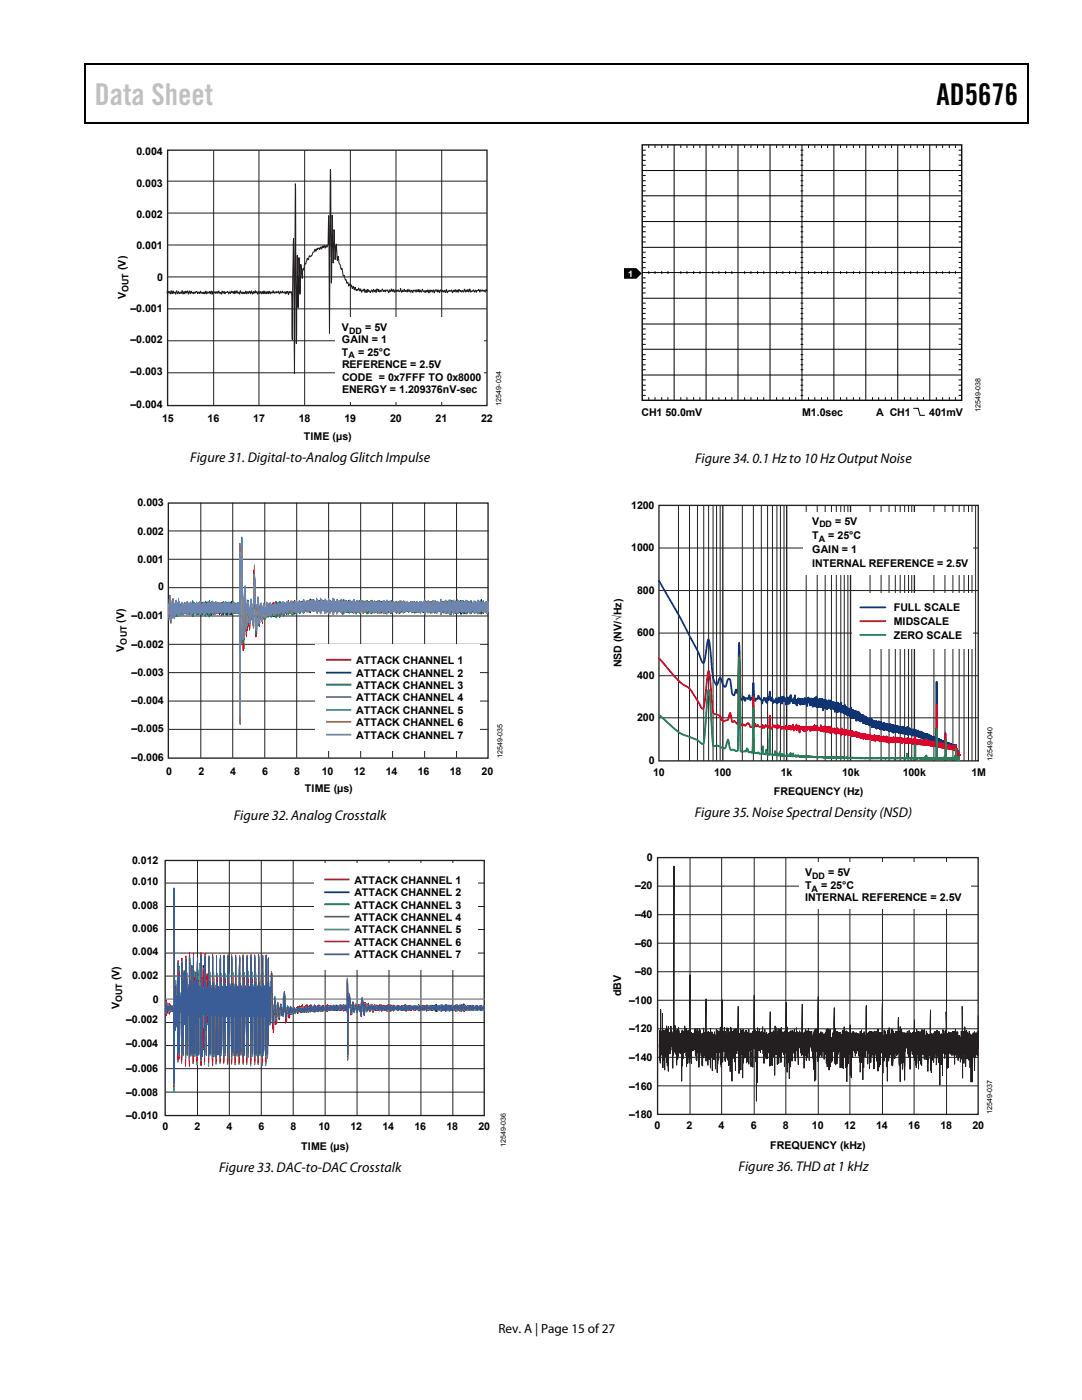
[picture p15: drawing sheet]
<svg xmlns="http://www.w3.org/2000/svg" width="216mm" height="279mm" viewBox="0 0 216 279" stroke-linecap="round" stroke-linejoin="round" font-family="sans-serif">
<defs><g id="words">
<text font-size="6" fill="#c0c0c0" x="18.9" y="21">Data Sheet</text>
<text font-size="6" x="186.9" y="21">AD5676</text>
<g font-size="2.8">
<text x="38" y="92.2">Figure 31. Digital-to-Analog Glitch Impulse</text>
<text x="138.7" y="92.5">Figure 34. 0.1 Hz to 10 Hz Output Noise</text>
<text x="46.7" y="163.6">Figure 32. Analog Crosstalk</text>
<text x="138.6" y="163.1">Figure 35. Noise Spectral Density (NSD)</text>
<text x="43.7" y="233.9">Figure 33. DAC-to-DAC Crosstalk</text>
<text x="147.4" y="233.7">Figure 36. THD at 1 kHz</text>
</g>
<text font-size="2.6" x="99.5" y="266">Rev. A | Page 15 of 27</text>
<g font-size="2.1">
<text x="27.2" y="30.8">0.004</text>
<text x="27.2" y="37.2">0.003</text>
<text x="27.2" y="43.5">0.002</text>
<text x="25.1" y="53.9" transform="rotate(-90 25.1 53.9)">(V)</text>
<text x="27.2" y="49.8">0.001</text>
<text x="25.1" y="59.7" transform="rotate(-90 25.1 59.7)">V</text>
<text x="31.3" y="56.1">0</text>
<text x="26" y="62.2">–0.001</text>
<text x="26" y="68.5">–0.002</text>
<text x="68.2" y="66.1">V</text>
<text x="68.2" y="68.5">GAIN = 1</text>
<text x="68.2" y="71">T</text>
<text x="71.4" y="71">= 25°C</text>
<text x="72.8" y="66.1">= 5V</text>
<text x="26" y="74.7">–0.003</text>
<text x="68.2" y="73.5">REFERENCE = 2.5V</text>
<text x="68.2" y="76">CODE = 0x7FFF TO 0x8000</text>
<text x="26" y="81.5">–0.004</text>
<text x="68.2" y="78.4">ENERGY = 1.209376nV-sec</text>
<text x="128" y="83">CH1 50.0mV</text>
<text x="32.3" y="84.1">15</text>
<text x="41.4" y="84.1">16</text>
<text x="50.5" y="84.1">17</text>
<text x="59.6" y="84.1">18</text>
<text x="60.6" y="87.8">TIME (µs)</text>
<text x="68.7" y="84.1">19</text>
<text x="77.8" y="84.1">20</text>
<text x="86.9" y="84.1">21</text>
<text x="96" y="84.1">22</text>
<text x="27.5" y="101.1">0.003</text>
<text x="125.9" y="101.5">1200</text>
<text x="27.5" y="106.7">0.002</text>
<text x="162.1" y="107.5">T</text>
<text x="162.1" y="104.7">V</text>
<text x="165.3" y="107.5">= 25°C</text>
<text x="166.7" y="104.7">= 5V</text>
<text x="27.5" y="112.3">0.001</text>
<text x="125.9" y="110">1000</text>
<text x="162.1" y="110.4">GAIN = 1</text>
<text x="162.1" y="113.2">INTERNAL REFERENCE = 2.5V</text>
<text x="31.6" y="117.8">0</text>
<text x="127.1" y="118.5">800</text>
<text x="24.8" y="124.3" transform="rotate(-90 24.8 124.3)">(V)</text>
<text x="26.3" y="123.6">–0.001</text>
<text x="178.3" y="121.9">FULL SCALE</text>
<text x="178.3" y="124.8">MIDSCALE</text>
<text x="24.8" y="130" transform="rotate(-90 24.8 130)">V</text>
<text x="26.3" y="129.2">–0.002</text>
<text x="127.1" y="127">600</text>
<text x="178.3" y="127.6">ZERO SCALE</text>
<text x="26.3" y="134.9">–0.003</text>
<text x="71.1" y="132.6">ATTACK CHANNEL 1</text>
<text x="71.1" y="135">ATTACK CHANNEL 2</text>
<text x="71.1" y="137.5">ATTACK CHANNEL 3</text>
<text x="124" y="133.2" transform="rotate(-90 124 133.2)">NSD (NV/√Hz)</text>
<text x="127.1" y="135.5">400</text>
<text x="26.3" y="140.5">–0.004</text>
<text x="71.1" y="140">ATTACK CHANNEL 4</text>
<text x="71.1" y="142.5">ATTACK CHANNEL 5</text>
<text x="127.1" y="144">200</text>
<text x="26.3" y="146.1">–0.005</text>
<text x="71.1" y="144.9">ATTACK CHANNEL 6</text>
<text x="71.1" y="147.4">ATTACK CHANNEL 7</text>
<text x="26.3" y="151.8">–0.006</text>
<text x="33.2" y="154.7">0</text>
<text x="39.6" y="154.7">2</text>
<text x="46" y="154.7">4</text>
<text x="52.3" y="154.7">6</text>
<text x="58.7" y="154.7">8</text>
<text x="64.2" y="154.7">10</text>
<text x="70.6" y="154.7">12</text>
<text x="77" y="154.7">14</text>
<text x="83.4" y="154.7">16</text>
<text x="89.7" y="154.7">18</text>
<text x="96.1" y="154.7">20</text>
<text x="129.5" y="152.5">0</text>
<text x="130.3" y="154.9">10</text>
<text x="142.5" y="154.9">100</text>
<text x="155.8" y="154.9">1k</text>
<text x="168" y="154.9">10k</text>
<text x="180.1" y="154.9">100k</text>
<text x="193.8" y="154.9">1M</text>
<text x="60.9" y="158.1">TIME (µs)</text>
<text x="154.4" y="158.7">FREQUENCY (Hz)</text>
<text x="26.4" y="172.4">0.012</text>
<text x="129.1" y="171.8">0</text>
<text x="26.4" y="176.7">0.010</text>
<text x="70.7" y="176.4">ATTACK CHANNEL 1</text>
<text x="70.7" y="178.9">ATTACK CHANNEL 2</text>
<text x="126.7" y="177.5">–20</text>
<text x="160.6" y="174.9">V</text>
<text x="160.6" y="179.9">INTERNAL REFERENCE = 2.5V</text>
<text x="160.6" y="177.4">T</text>
<text x="163.8" y="177.4">= 25°C</text>
<text x="165.2" y="174.9">= 5V</text>
<text x="26.4" y="181.3">0.008</text>
<text x="70.7" y="181.3">ATTACK CHANNEL 3</text>
<text x="70.7" y="183.8">ATTACK CHANNEL 4</text>
<text x="126.7" y="183.2">–40</text>
<text x="26.4" y="190.7">0.004</text>
<text x="26.4" y="186">0.006</text>
<text x="70.7" y="186.3">ATTACK CHANNEL 5</text>
<text x="70.7" y="188.7">ATTACK CHANNEL 6</text>
<text x="70.7" y="191.2">ATTACK CHANNEL 7</text>
<text x="126.7" y="188.9">–60</text>
<text x="23.9" y="195.6" transform="rotate(-90 23.9 195.6)">(V)</text>
<text x="26.4" y="195.3">0.002</text>
<text x="126.7" y="194.6">–80</text>
<text x="23.9" y="201.4" transform="rotate(-90 23.9 201.4)">V</text>
<text x="30.5" y="200.2">0</text>
<text x="124" y="198.8" transform="rotate(-90 124 198.8)">dBV</text>
<text x="125.5" y="200.3">–100</text>
<text x="25.2" y="209">–0.004</text>
<text x="25.2" y="204.1">–0.002</text>
<text x="125.5" y="206.1">–120</text>
<text x="25.2" y="213.9">–0.006</text>
<text x="125.5" y="211.7">–140</text>
<text x="25.2" y="218.8">–0.008</text>
<text x="125.5" y="217.5">–160</text>
<text x="25.2" y="223.4">–0.010</text>
<text x="32.4" y="225.6">0</text>
<text x="38.8" y="225.6">2</text>
<text x="45.2" y="225.6">4</text>
<text x="51.6" y="225.6">6</text>
<text x="58" y="225.6">8</text>
<text x="63.5" y="225.6">10</text>
<text x="69.9" y="225.6">12</text>
<text x="76.3" y="225.6">14</text>
<text x="82.7" y="225.6">16</text>
<text x="89.1" y="225.6">18</text>
<text x="95.5" y="225.6">20</text>
<text x="125.5" y="223.2">–180</text>
<text x="130.6" y="225.4">0</text>
<text x="137" y="225.4">2</text>
<text x="143.4" y="225.4">4</text>
<text x="149.8" y="225.4">6</text>
<text x="156.2" y="225.4">8</text>
<text x="162" y="225.4">10</text>
<text x="168.4" y="225.4">12</text>
<text x="174.8" y="225.4">14</text>
<text x="181.2" y="225.4">16</text>
<text x="187.6" y="225.4">18</text>
<text x="194.1" y="225.4">20</text>
<text x="60.1" y="229.5">TIME (µs)</text>
<text x="153.7" y="229.3">FREQUENCY (kHz)</text>
</g>
<g font-size="2.1" fill="#000100">
<text x="160" y="83">M1.0sec</text>
<text x="174.9" y="83">A CH1</text>
<text x="185.4" y="83">401mV</text>
</g>
<g font-size="1.8">
<text x="25.6" y="58.3" transform="rotate(-90 25.6 58.3)">OUT</text>
<text x="69.5" y="71.5">A</text>
<text x="69.7" y="66.6">DD</text>
<text x="163.5" y="105.3">DD</text>
<text x="163.4" y="108.1">A</text>
<text x="25.3" y="128.6" transform="rotate(-90 25.3 128.6)">OUT</text>
<text x="161.9" y="177.9">A</text>
<text x="162.1" y="175.4">DD</text>
<text x="24.4" y="200" transform="rotate(-90 24.4 200)">OUT</text>
</g>
<text font-size="1.8" fill="#fff" x="125.4" y="55.2">1</text>
<g font-size="1.4">
<text x="100" y="80.9" transform="rotate(-90 100 80.9)">12549-034</text>
<text x="100.2" y="151.3" transform="rotate(-90 100.2 151.3)">12549-035</text>
<text x="198" y="151.8" transform="rotate(-90 198 151.8)">12549-040</text>
<text x="198" y="222.4" transform="rotate(-90 198 222.4)">12549-037</text>
<text x="100.9" y="229" transform="rotate(-90 100.9 229)">12549-036</text>
</g>
<text font-size="1.4" fill="#000100" x="195.6" y="82.2" transform="rotate(-90 195.6 82.2)">12549-038</text>
</g></defs>
<path d="M16.9 12.7h.2v1h-.2zM205.1 12.7h.2v1h-.2zM205.1 12.7h.2v.3h-.2zM82.3 24.4h.2v.3h-.2zM205.1 24.4h.2v.3h-.2z" fill="#000"/>
<path d="M16.9 12.8h188.2M17 13.7v11M205.2 13.7v11M205.1 24.5h-188.2" fill="none" stroke="#000" stroke-width=".25"/>
<path d="M33.4 30h63.8v50.9h-63.8z" fill="#fff" stroke="#231f20" stroke-width=".27"/>
<g fill="none" stroke="#231f20" stroke-width=".2">
<path d="M33.5 36.2h63.7M42.6 30v50.9M51.7 30v50.9M60.8 30v50.9M69.9 30v50.9M79 30v50.9M88.1 30v50.9M33.5 55.3h63.7M33.5 48.9h63.7M33.5 42.5h63.7M78.2 57.8l.1 .3 .2-.3 .2 .5 .1-.5 .3 .4 .1-.4 .2 .3 .1-.3 .2 .4 .2-.6 .3 .7 .1-.4 .2 .3 .1-.4 .2 .4 .2-.3 .2 .4 .2-.5 .3 .4 .1-.4 .1 .5 .3-.4 .2 .5 .1-.5 .2 .2 .1-.3 .2 .5 .2-.5 .2 .4 .1-.4 .2 .5 .2-.4 .2 .4 .2-.5 .2 .4 .2-.2 .2 .4 .1-.5 .2 .4 .2-.5 .2 .7 .2-.7 .1 .5 .2-.4 .2 .4 .2-.5 .1 .7 .3-.6 .1 .2 .2-.3 .1 .5 .3-.4 .1 .5 .2-.6 .2 .4 .2-.3 .2 .4 .2-.4 .2 .5 .2-.6 .1 .6 .2-.4 .2 .2 .1-.3 .3 .2 .1-.3 .2 .6 .1-.5 .2 .3 .3-.4 .1 .5 .2-.4 .2 .4 .2-.5 .2 .3 .1-.2 .2 .4 .2-.4 .2 .4 .2-.6 .2 .6 .1-.4 .2 .3 .2-.4 .1 .5 .2-.6 .2 .6 .2-.2 .1 .1 .2-.4 .2 .5 .3-.4 .1 .4 .1-.3h.3l.2-.2 .2 .5 .1-.5 .2 .3 .2-.3 .2 .3 .1-.2 .2 .4 .2-.5 .2 .3M78.3 58.1l-.2-.4-.1 .4v.1l-.2-.4-.2 .6-.3-.6-.1 .3-.2-.3-.1 .4-.2-.3-.2 .3-.2-.5-.2 .5-.2-.3-.1 .4-.2-.5-.1 .4-.3-.5-.2 .7-.1-.6-.2 .4-.2-.4-.1 .5-.3-.5-.2 .6-.5-.6-.2 .5-.2-.5-.2 .6-.2-.7v.3l-.3-.1-.1 .4-.3-.6-.1 .4-.2-.6-.2 .4-.2-.1-.1 .2-.2-.7-.2 .5-.2-.6-.2 .4-.1-.6-.1-.1-.1 .2-.2-.4-.2 .3-.1-.6-.3 .1-.5-1.6-.2 .2-.2-1.5-.1-.1-.1 .3-.2-1.1-.3-.3-.1-1.2-.2 .8v-.1l-.1-3.2-.2 .5-.2 2.6-.1-6-.2 6.7-.1-.2-.1-9.3-.2 13.5-.2-22.7-.2 32.7-.1-23.4-.1 5.6-.2 .6-.2-.3-.2 .5-.2-.5-.2 .4-.2-.3-.1 .6-.2-.4-.2 .5-.2-.3-.2 .3-.1-.2-.3 .5-.2-.3-.1 .5-.3 .1-.1 .5-.3 .3-.3-.1-.2 .7-.2-.2-.3 1h-.2l-.2 1.3-.1-.3-.1 .1-.1 1.8-.3-2.7-.1 5.9-.2-7.3-.2 10-.2-10.4-.2 17.6-.2-31.9-.1 37.9-.2-27.2-.3 20.4-.2-9.6-.1 .3-.2-.3-.1 .1-.1 .5-.2-.6-.1 .3-.2-.3-.1 .4-.2-.3-.3 .2-.1-.4-.2 .4-.3-.3-.2 .4-.1-.5-.2 .3-.2-.2-.1 .3-.2-.3-.2 .3-.2-.5-.2 .5-.2-.2-.1 .3-.2-.5-.2 .5-.1-.4-.2 .4-.2-.4-.2 .4-.3-.5-.1 .5-.2-.4-.2 .4-.2-.4-.1 .3-.2-.4-.2 .6-.1-.5-.2 .3-.1-.5-.3 .5-.1-.3-.2 .5-.2-.6-.2 .5-.2-.5-.2 .4-.1-.3-.3 .4-.2-.5-.2 .5-.1-.3-.2 .3-.2-.3-.2 .2-.2-.5-.1 .7-.2-.4-.2 .2-.2-.5-.1 .5-.2-.4-.2 .5-.2-.4-.1 .3-.1-.4-.2 .1-.1 .4-.2-.3-.2 .3-.1-.4-.2 .2-.3-.1-.1 .3-.1-.4-.3 .3-.2-.4-.1 .6-.2-.4-.2 .2-.1-.4-.3 .4-.1-.3-.2 .3-.2-.3-.1 .3h-.2l-.1-.3-.2 .5-.2-.6-.2 .5-.1-.4-.2 .3-.2-.2-.2 .3-.2-.5-.1 .5-.1-.3-.3 .3-.1-.3-.2 .2-.2-.4-.2 .5-.2-.3-.1 .3-.1-.3-.2-.1-.2 .3-.2-.2-.1 .3-.1-.3-.3 .2-.2-.4-.1 .5-.2-.5-.2 .6-.2-.6-.2 .4-.1-.4-.2 .5-.2-.4-.2 .5-.1-.7-.2 .5-.2-.2-.3 .3-.1-.4-.2 .4-.2-.6-.2 .7-.2-.4-.1 .2-.2-.4-.2 .5-.2-.6-.1 .6-.2-.4-.2 .3-.1-.4-.2 .4"/>
<path d="M33.5 74.4h63.7M33.5 68h63.7M33.5 61.6h63.7"/>
</g>
<g fill="#fff">
<path d="M67 63.4h29.5v16.8h-29.5z"/>
<path d="M33.6 100.4h63.8v50.9h-63.8z"/>
</g>
<path d="M33.6 100.4h63.8v50.9h-63.8z" fill="none" stroke="#231f20" stroke-width=".27"/>
<g fill="none" stroke="#231f20" stroke-width=".2">
<path d="M33.7 111.6h63.8M33.7 106h63.8M33.7 117.3h63.8M40.1 100.3v50.9M46.4 100.3v50.9M52.8 100.3v50.9M59.2 100.3v50.9M65.6 100.3v50.9M72 100.3v50.9M78.3 100.3v50.9M84.7 100.3v50.9M91.1 100.3v50.9"/>
<path d="M33.7 139.9h63.8M33.7 134.2h63.8M33.7 128.6h63.8M33.7 122.9h63.8M33.7 145.6h63.8"/>
</g>
<path d="M54.9 120.3l-.1 1v.1v-1l-.1 1.2-.1-1.4v1.4l-.1-1.3-.1 1.1-.1-.9v.8v-.6v.6l-.2 .4v-.8v.9l-.1-1.1-.1 1.1v-1.5l-.1 1.2-.1-1-.1 1.6v-1.1l-.1 1.1-.1-.9v.8v-.2v-1l-.1 1-.1-1-.2 2.4v-1.4l-.1 1.3-.1-1.4-.1 .6-.1-1.3-.2 3.4v-1.2l-.1-.5v1.4l-.1-1.8-.1 .2-.1-.8-.2 3.3-.1-1v.8l-.1-.2v-2.6l-.1 1.1-.1-2.6v2.4l-.1 .3v-.6l-.1 3.8-.1 .5v-.9v1.1l-.3-14.3-.1 5.2v-4.3l-.1 2v9.3l-.1-3.3-.1 1.8-.2-1.9-.1 .5v-.8l-.3 4.4-.2-3.5-.2 .9v-.8v.2v3.3l-.1-.3-.1 1.6-.4-6.8v3.9l-.1-1.6-.1 7.2-.1-.2-.3-21.6-.1 6.9v-6.1l-.1 4.1v15.9l-.1-13.6v29.3v-34.9v14.5l-.1-2.9-.1 1.1-.1-1.3v1.4l-.1-1.6-.1 1.4-.1-1.4-.1 1.3v-1v.8l-.1-.5-.2 .5-.1-.8v1.3l-.1-1.5-.1 1.4v-1.2l-.1 1-.1-.9v.7v-.4l-.1 .5-.1-.8v.8l-.1-.9-.1 .9-.1-1.2v1.5l-.1-1.5-.1 1.3-.1-.9v.8v-.7l-.1 .6-.1-.5-.2 .4v-.5l-.1 .8-.1-1.3v1.9l-.1-2.2v2l-.1-1.4v.8l-.2-.7-.1 1-.1-1.6v1.7l-.1-.2v-1.6l-.1 2.2-.1-2.3-.1 2v-1.4v1.1l-.1-.7-.1 .7h-.1v-1l-.1 .1v1.1l-.1-1.4-.1 1.6v-1.6l-.1 1.3-.1-1.1v.8l-.1-.6-.1 .6-.1-.7-.1 1-.1-1.6v1.9l-.1-1.8-.1 1.8v-1.4v.9l-.1-.6-.2 .6v-.7l-.1 .8-.1-1-.1 1.1-.1-1.2v1.2l-.1-1.2v1.2l-.1-.9v.6l-.1-.6-.1 .9v-1l-.1 .9-.1-.8-.1 .9v-1.1l-.1 1.5v-1.7l-.1 1.6v-1.3l-.1 .8v-.4l-.1 .4-.1-.6-.1 .5v-.6h-.1v.7l-.1-.8-.1 .8v-.8v1.1l-.1-1.2-.1 .9v.1v-.9l-.1 1-.1-1.2v1.2l-.1-.7-.1 .3-.1-.2v.4l-.1-.6-.1 .8v-1v1l-.1-1-.1 .8v-.6l-.1 .3-.1-.1v.5l-.1-.9-.1 1v-1.2v1.2l-.1-1-.1 .9-.1-.8v.7l-.1-.4-.1 .6v-.9l-.1 .9-.1-1.1-.2 1.3v-1.2l-.1 1v-.9l-.1 .7-.1-.6v.5l-.1-.2v-.6l-.1 1-.1-.9v1.1l-.1-1.1-.1 1.2v-1.1v.7l-.1-.8-.1 .7v-.7l-.1 .9-.1-.6v1l-.1-1-.1 .4-.1-.8-.1 .9-.1-.9v1.6l-.1-1.3-.1 1.3v-1.2l-.1 .6v-.8l-.1-.1v.6l-.1-.7-.1 .9v-.8v1.7l-.1-1.3-.1 1v-1l-.2-.8-.1 .8v-.8l-.1 2.1-.1-1.3v1.9v-1.7l-.2 .5-.1-1.7-.2 2.7-.1-1-.1 2.1-.1-4.7-.1 1.2-.1 .1v-.2l-.1 .4v2.7M54.9 120.9v-.6v1.2l.1-1.5v1.4l.1-1.1 .1 .9v-.5l.1 .5 .1-.2v-.6l.1 .8v-.9l.1 1.1v-1.2l.1 1.2 .1 .1v-1.1v1.1l.1-1.1v1l.1-1 .1 .9 .1-.9v.8l.1-.2v-.7l.1 1.1v-1.3l.1 1.9v-1.8l.1 1.6v-1.5l.1 1.3 .1-1v.9l.1-.2v-.8l.1 1 .1-.9v.6l.1-.4 .1 .4v-.5v.9l.1-1.4 .1 1.8v-2.2l.1 2.3 .1-1.8 .1 1.3 .1-.7 .1 .8 .1-1.2v1.5l.1-1.7v1.7l.1-1.5 .1 1.2v-1.2l.1 1.1 .1-1 .1 1.3v-1.3l.1 1.3v-1.3l.1 1.1v-1.1l.1 1.2 .1-1.3v1.4l.1-1.2 .1 1.2 .1-1.4v1.5l.1-1.5 .1 1.4v-.8v.5l.1-.5 .1 .6v-1l.1 1.3 .1-1.5v1.6l.1-1.4 .1 1.2 .1-1.3v1.2v-1l.2 .4v-.2v.6l.1-1 .1 1.4v-1.7l.1 1.7 .1-1.4v1l.1 .1v-1.1l.1 1.1 .1-1.2v1.2v-1.1l.1 1.1 .1-1.1v1.2l.1-1.4 .1 1.6v-1.8l.1 1.6 .1-1.3 .1 .9v-.7l.1 .7v-.6l.1 .8v-1l.1 1 .1-.9v1l.1-1 .1 1.3v-1.3l.1-.2v1.4l.1-1.4v1.3v-1.2l.1 .8 .1-.6 .1 .7v-.9l.1 1.1 .1-1.2v1.4l.1-1.4 .1 1.5 .1-1.5v1.3v-1.2l.1 .9 .1-.6v.8l.1-.9 .1 1v-1.1l.1 .1v1l.1-1.3 .1 1.5v-1.7l.1 1.6v-1.4v1.4l.1-1.3 .1 1.1 .1-1.1v1.1l.1-1 .1 1.1v-1.1l.1 1.1 .1-1.2 .1 1.3 .1-1.2 .1 1.3v-1.4l.1 1.2 .1-1.3v1.3l.1-1.1 .1 .9v-.6l.1-.1v.5v-.4l.1 .5 .1-.4v.8l.1-1.4 .1 1.5v-1.5l.1 1.5 .1-1.2v1l.1-1v.9l.2-.9v1v-.9l.1 .9 .1-1.1v1.2l.1-1.1 .1 1v-1l.1 .1v1l.1-1.4 .1 1.6v-1.6v1.5l.1-1.3v1l.1-.9 .1 1 .1-1.1v1.1l.1-1.2 .1 1.1v-.6l.1 .6 .1-1v1.3v-1.5l.1 1.6 .1-1.6 .1 1.5v-1.2l.1 1 .1-1v.8l.1-.6 .1 .7v-.7v.7l.1-.3v-.5l.1 1.1v-1.4l.1 1.5 .1-1.7 .1 1.6v-1.4l.1 1.2 .1-.9v.9v-.2l.1-.7v1.1l.1-1.1v1.1l.1-1.2 .1 1.1 .1-1.1v1.2l.1-1.5 .1 1.8v-1.8l.1 1.5 .1-1.1 .1 .8 .1-.9v1.2l.1-1.4 .1 1.4 .1-1.4v1.1l.1-.8 .1 .8 .1-.8 .1 .9v-1.2l.1 1.4 .1-1.5v1.7l.1-1.7 .1 1.5 .1-1.4v1.2l.1-.9 .1 .8 .1-.7 .1 1v-1.7l.1 2 .1-2 .1 1.7v-1.1l.1-.1v.9l.2-.6v.7l.1-1v1.2l.1-1.3 .1 1.3v-1.5l.1 1.8 .1-2 .1 1.9 .1-1.5v1.3v-1l.2 .7 .1-.8v1.4l.1-.2v-1.9l.1 2.1 .1-2v1.8l.1-1.5 .1 1v-.5v.4l.1-.4v.8l.1-1.2 .1 1.5 .1-1.7v1.8l.1-1.8 .1 1.5 .1-1.4v1.4v-1l.1 .8 .1-.9v.7l.1-.5 .1 .5v-.8l.1 1.2 .1-1.5 .1 1.7v-1.7l.1 1.7v-1.5l.1 1v-.5M97.2 121.2v-.8l.1 2 .1-1.9v1.5l.1-1v.5M97.2 120.4l-.1 1.7v-1.2l-.1-.1v1.2l-.1-.8-.1 .4-.1-.8v1.1l-.1-1.4-.1 1.7v-1.8l-.1 2-.1-2.2-.1 2v-1.1v-.2v.8l-.2-.6-.1 .8-.1-1.3v1.6l-.1-1.8-.1 2-.1-2.1v2l-.1-1.8v1.3v-.6l-.1 .2-.1-.1v.5l-.1-.3v-.6l-.1 1.4-.1-1.9v1.8l-.1-1.5-.1 1.3v-.8l-.1-.1v.8v-.9l-.1 .9v-1.3l-.1 1.5-.1-1.4-.1 1.2v-1.1l-.1 1-.1-.9-.1 1.1v-1.2v1.3l-.1-1.3v1.1l-.1-1.1-.1 1-.1-1.1v1.2l-.1-1-.1 1.1v-1.1l-.1 1.1-.1-1.2-.1 1.3v-1.5v1.6l-.1-1.6v1.2h-.1v-.7l-.1 .5-.2-.7-.1 1.2v-1.6v1.6l-.2-1.7v1.7v-1.1l-.1 .6-.1-.5-.1 .7v-1l-.1 1.2-.1-1.4v1.3l-.1-1-.1 .9v-.9v1.1l-.1-1.4-.1 1.5v-1.6l-.1 1.6-.1-1.2-.2 .8-.1-.9-.1 1.4v-1.6v1.7l-.1-1.8v1.5l-.1-1.2-.1 .8-.2-.5-.1 .7v-1.2l-.1 1.5v-1.5l-.1 1.5v-1.5l-.1 1.4-.1-1.1v1.1l-.1-.2v-1l-.1 1.1-.1-1v.9l-.1-.6-.1 .4v-.6v.8l-.1-1.2-.1 1.5v-1.6l-.1 1.7-.1-1.8v1.5l-.1 .1v-1.2l-.1 1-.1-.8v.6l-.1-.5-.1 .8v-1.1v1.4l-.1-1.7-.1 1.6v-1.4l-.1 1.3-.1-1.2-.1 1.2v-1.3l-.1 .9v-.6l-.1 .6v-.7l-.1 .8-.1-1.1v1.4l-.1-1.5-.1 1.5-.1-1.1v.7h-.1v-.5l-.1 .6v-.8l-.1 1.3v-1.5l-.1 1.5v-1.5l-.1 1.1-.1-.8v.6l-.1-.5-.1 .4-.1-.7v1l-.1-.9-.1 1.1v-1.2v1.2l-.1-1.3-.1 1.4v-1.6l-.1 1.6-.1-1.5v1.2l-.1-.7-.1 .7-.1-.7v.7v-.1v-.9l-.1 1.2-.1-1.3v1.3l-.1-1.2-.1 1v-1.1l-.1 1-.1-.6v.6l-.1-.9-.1 1.1v-1.2l-.1 1.2v-1.1l-.1 1.2-.1-1.1v1.1l-.1-1-.1 .9-.1-.8v.7l-.1-1-.1 1.2v-1.2v1.3l-.1-1.5-.1 1.5v-1.3l-.1 1-.1-.8v.8l-.1-.7-.1 .7-.1-.8v.9v-1l-.1 1.2-.1-1.5v1.7l-.1-1.8-.1 1.4v-.9l-.1 .6-.1-.6-.1 .6v-.6l-.1 .9-.1-1.4v1.6v-1.6l-.1 1.4-.1-1.1v1l-.1-.7-.1 .6v-.6l-.1 .1v.6l-.1-.7-.1 .7v-.9l-.1 .9v-1.2l-.1 1.1v-1l-.1 1.1-.1-1.1v1.3l-.1-1.3-.1 1.1v-.8l-.1 .7-.1-.8v1.1v-1.5l-.1 1.8-.1-1.8-.1 1.5v-.9l-.1 .6-.1-.6v.5l-.1-.5-.1 .9-.1-1.1v1.1v-1.7l-.1 2.1-.1-2.1v2l-.1-1.5-.1 1.2v-.9l-.1 .3-.1-.4-.1 .9v-1.2v1.3l-.1-1.5v1.7l-.1-1.6-.1 1.4-.1-1.2v1l-.1-.8-.1 .6v-.4l-.1 .1v.4l-.1-.6v.6v-1.1l-.1 1.6-.1-2-.1 2.3v-2.3l-.1 1.8-.1-1.2-.1 1-.1-.7-.1 .1v.8l-.1-1.5v1.8v-1.8l-.1 1.6-.1-1.5-.1 1.4v-1.2l-.1 .8-.1-.6v.5l-.1-.4v.9l-.1-1.1v1.2l-.1-1.6-.1 1.8-.1-1.8v1.8l-.1-1.5-.1 1v-.6l-.1 .2-.1-.2v.4" fill="none" stroke="#db0029" stroke-width=".2"/>
<path d="M54.9 122.2l-.1-1.2v2l-.1-2.4-.1 2.4v-2.2l-.1 1.6-.1-1.3-.1 1-.2-.5v1v-1.4l-.1 1.5-.1-1.6v1.5l-.1-1.7-.1 1.7-.1-1.2v1.3l-.1-1.1-.1 1v-1.2v.7l-.1-1-.2 1.8-.1-1.1v1.7l-.1-1.7-.1 1.5v-2l-.1-.3v1.3l-.1-1.3-.3 2.9v-1.9l-.1 1.7-.1-3-.1 1.3v-1.2l-.2 1.1v1.8v-1l-.1 1.7-.3-4.3-.1 2.3-.1-.8-.1 4.6-.3-12.8-.3 11.5v-2.8l-.1 1.4-.2-.8v-1.5v.8l-.1-2-.3 4.4-.4-4.3-.1 4.3-.1-1.3-.1 2.3v-4.5l-.1 1.5-.1-4.7-.2 9.2-.1-2.4-.1 3.2-.2-19.9-.2 6.7v-4.7l-.1 3.4v15l-.1-12.9v28v-32.9l-.1 13.5v-3.6v1.8l-.1-1.6-.1 1.8-.1-1.7v1.7l-.1-1.7-.1 1.3-.1-.9v1v-1.3l-.1 1.5v-1.6l-.1 1.8-.1-2-.1 2v-1.9l-.1 1.6-.1-1.2v.7l-.1-.4-.1 .3v-.5v.1v1.1l-.1-1.7-.1 2.2v-2.7l-.1 2.7-.1-2.3-.1 1.7v-1.2l-.1 .9-.1-.6-.1 .7v-1.2v1.4l-.1-1.6v2l-.1-2.2-.1 2.4-.1-2.4v2.1l-.1-1.8-.1 1.3v-.7h-.1v.2v-.4l-.1 .9v-1.4l-.1 1.9-.1-2.3v2.6l-.1-2.4-.1 2-.1-1.7v1.1l-.1-.6-.1 .4v-.7l-.1 1.2v-1.5l-.1 2v-2.2l-.1 .1v2.2l-.1-2.1-.1 1.8v-1.8l-.1 1.6-.1-1.3v1.2l-.1-1-.1 1v-1.1v1.4l-.1-1.7-.1 1.8v-1.9l-.1 .2v1.9l-.1-2-.1 1.7v-1.6l-.1 1.2-.1-.7-.1 .7-.1-1.4v2.1l-.1-2.4-.1 2.5-.1-2.4v2.2l-.1-2-.1 1.5-.1-.9v.9l-.1-.1v-1.3l-.1 2.1-.1-2.5v2.5l-.1-2.5-.1 2.2-.1-1.8v1.1l-.1-.6v.6l-.1-.8v1.1l-.1-1.2-.1 1.5v-1.7l-.1 .1v1.7l-.1-2.2-.1 2.5v-2.4l-.1 2.1-.1-1.7v1.1v.1v-.7l-.1 .5-.1-.5v1l-.1-1.6-.1 1.8v-1.9l-.1 2.2-.1-2.3-.1 2v-1.9l-.1 1.7-.1-1.2v.8v-.8l-.1 .7-.1-.6v.9l-.1-.1v-1.3l-.1 1.9-.1-2.1v2.1l-.1-2v1.7v-1.2l-.1 .9-.1-.7-.1 .8v-1l-.1 1.3-.1-1.7v1.8l-.1-1.9-.1 2-.1-2.2v2.1l-.1-1.9v1.9l-.1-1.5v1.1l-.1-.8-.1 .8v-1.2l-.1 1.3-.1-1.6-.1 2v-2l-.1 2-.1-1.6v1.1v-1.1l-.1 1-.1-1v1.1l-.1-1.2-.1 1.7v-1.7l-.1 1.8-.1-2.1-.1 2v-2.2v2l-.1-1.8-.1 1.6v.2v-1.1l-.1 1.1-.1-.7v.7l-.1-1.3-.1 1.2-.1-2.1v2.3l-.1-1.9-.1 2.2-.1-1.4-.1 .8v-1.6l-.1 1.2-.1-1.2v1.6l-.1-1.2-.1 2.3v-1.7v1.6l-.1-.5-.1-1.7v1.1l-.1-2.4v1.7l-.1-1.3-.2 3.2-.2-.5-.1-3.9v2.4l-.1-1.4-.1 3.6M54.9 121.1v1.3v-1.1l.2 .7 .1-.7v1.3l.1-1.9 .1 2.2 .1-2.1v1.6l.1-1.3v.9l.2-.7v.7v-.9l.1 1v-1l.1 .9 .1-1.1 .1 1.4v-1.8l.1 2 .1-2v2l.1-1.6v1.5l.1-1.6v1.2l.1-.8 .2 .7 .1-.9 .1 1.4v-2l.1 2.3 .1-2.3v1.7v.1v-1.4l.1 1 .1-.6 .1 .7 .2-1.1v1.4l.1-1.9 .1 2.2v-2.1l.1 2v-1.9l.1 1.5v-1l.2 .7 .1-.9 .1 1.2 .1-1.8v2.4l.1-2.8v2.7l.1-2.1v1.5l.1-.8 .1 .6v-.7l.1 .9 .1-1.2 .1 1.3v-1.7l.1 1.7 .1-1.6v1.6v-1.5l.1 1.5 .1-1.3v-.2v1.2l.1-.9 .1 .5v-.6l.1 .8 .1-1.2v1.7l.1-2v2.1l.2-2.1v1.7v-1.1l.1 .8 .2-.8 .1 1 .1-1.3v1.5l.1-1.6 .1 1.6v-1.8v1.9l.1-1.8 .1 1.3v.2l.1-1.1v.9l.2-.9 .1 1.4 .1-2.3v2.7l.1-2.7v2.3l.1-1.5v1l.1-.9 .1 .8v-.8l.1 .9 .1-1.1 .1 1.4v-1.5l.1 1.4v-1.5v1.6l.1-1.4 .1 1.3 .1-1.1v.7l.1-.5 .1 .6v-.9l.1 1.3 .1-1.4 .1 1.3v-1.3v1.1l.1-1 .1 1.1v-1l.1 1 .1-1.1v1.3l.1-1.5 .1 1.7 .1-1.8v1.4l.1-1v.8v-.8l.1 .8 .1-.7 .1 1v-1.3l.1 1.7 .1-2.1v2l.1-1.5 .1 1v-.9v.7l.1-.6 .1 .8 .1-1v1.3l.1-1.6 .1 1.9v-2.1l.1 1.9 .1-1.5 .1 1v-.5v.4l.1-.5v1l.1-1.3 .1 1.3 .1-1.4v1.5l.1-1.4 .1 1.3v-1.2v.1l.1 1.2v-1.5l.2 1.4v-1.5v1.4l.1-1.1 .1 1.1v-1.1l.1 1.3 .1-1.5v1.8l.1-1.8 .1 1.7 .1-1.6v1.5v-1.4l.1 1v-.9l.1 .6 .1-.4v.7l.1-.1v-1l.1 1.4 .1-2v2.4l.1-2.2 .1 1.7v-1.2v.8l.1 .2v-.4h.1l.1-.2v.8l.1-1.4 .1 1.9v-2.3l.1 2.4 .1-2v1.2v-.7l.1 .7 .1-.9v.9l.1-.7 .1 .6v-.9l.1 .2v1.1l.1-1.8 .1 2.3v-2.5l.1 2.3v-1.8l.1 1.1v.2v-1.1l.1 1 .1-.8v.8l.1-.1v-.7l.1 1 .1-1.4v1.8l.1-1.9 .1 1.8v-1.6v1.3l.1-1.2 .1 1v-.6l.1 .3 .1-.3v.7l.1-1.1 .1 1.5 .1-1.9v1.8v-1.4l.1 1.2 .1-1.2v1.2l.1-1.1 .1 .9v-.8l.1 .2v.7l.1-1.1 .1 1.5v-1.9l.1 1.9 .1-1.7v1.2v.1v-1l.1 .9 .1-.8v1l.1-.2v-1l.1 1.4v-1l.1-.2v1.1l.1-1.3v1.2v-1.4l.2 1.8v-1.9l.1 1.8v-1.5l.1 1.1 .1-.8v.5l.1-.4 .1 .5 .1-1v1.4l.1-1.4v1.4l.1-1.5v1.5l.1-1.2 .1 .8v-.8l.1 .7 .1-.6 .1 .9v-1.1l.1 1.4 .1-1.5v1.6v-.1v-1.5l.1 1.6 .1-1.5v1.2l.1-1.2 .1 1.1v-.9l.1 .6 .1-.4 .1 .5v-.9v1.5l.1-2 .1 2.1v-2.1l.1 1.8 .1-1.3v1.4l.1-1.1 .1 .5 .1-.2v.3l.1-.8v1.4v-1.6l.1 1.9M76 121.5v.8l.1-2.3 .1 2.2v-1.9l.1 1.6 .1-1.4 .1 .8 .1-.6 .1 .2v1.1l.1-1.9v2.3l.1-2.2v2l.1-1.9 .1 1.4v-.9l.1 .6 .1-.3v.3l.1-.1v-.5v1.1l.1-1.6v1.8l.1-2.1 .1 2 .1-1.9v1.9l.1-1.5 .1 1v-.8l.1 .5 .1-.4v.9l.1-1.2v1.3l.1-1.5 .1 1.6v.1v-1.6l.1 1.6 .1-1.5v1.4l.1-1.1 .1 .7 .1-.7v.8l.1-1v1.2v-1.3l.1 1.5 .1-1.7 .1 1.7v-1.6l.1 1.6 .1-1.5v1.1l.1-1 .1 .9v-1v1.4l.1-1.4 .1 1.5 .1-1.6v1.6l.1-1.5 .1 1.5v-1.3l.1 1.1 .1-1.1 .1 1.2v-1.7v1.9l.1-1.7v1.5l.1-1.4 .1 .9 .1-.8v1.1l.1-1.4 .1 1.7v-1.7v.2l.1 1.5v-1.6l.1 1.3v-1l.1 .6 .1-.4v.5l.1-.7 .1 1.2 .1-1.7v1.8l.1-1.9 .1 1.9v-1.6v1.2l.1-1 .1 .9v-.9l.1 .7 .1-.5 .1 1v-1.4l.1 1.8 .1-2.1v2.2l.1-2 .1 1.7v-1.4l.1 1.1v-.7l.1 .5 .1-.7v.7l.1-1 .1 1.3v-1.4l.1 1.7 .1-1.9v1.9v-1.8l.1 1.4 .1-.9v.5l.1-.3 .1 .3 .1-.8v1.4l.1-1.4 .1 1.6v-1.8l.1 1.9v-2.1l.1 1.7v-1.2l.1 .7 .1-.4v.4l.1-.1v-.4l.1 .8 .1-1.1v1.5l.1-1.9 .1 2.1v-2.1v1.8l.1-1.4 .1 1v-.8l.1 .1v.9l.1-1.2 .1 1.4v-1.4l.1 1.1 .1-1.1v1.4v-1.8l.1 2 .1-1.9v1.7l.1-1.4 .1 1.2 .1-1.2v.9l.1-.8 .1 1v-1v.2l.1 1.1v-1.7l.1 1.8v-1.7l.1 1.6 .1-1.4 .1 1v-1l.1 .9 .1-.7v1l.1-1 .1 .9v-1.1l.1 1.2v-1.3l.1 1.5v-1.7l.1 1.9 .1-1.9 .1 1.7v-1.3l.1 .9 .1-.8 .1 1.1 .1-1.5v1.8l.1-2 .1 2v-1.6l.1 1.1 .1-.8 .1 .6v-.6l.1 .5 .1-.5v.8v-1.2l.1 1.6 .1-2.1v2.3l.1-2.1 .1 1.9 .1-1.5v.9l.1 .1v-.6l.1 .5v-.5l.1 .8v-1.2l.1 1.2v-1.4l.1 1.8 .1-1.9v1.8l.1-1.7 .1 1.6 .1-1.4v1l.1-.5v.5v-.6l.1 .7 .1-1.2 .1 1.6v-1.9l.1 2.2 .1-2.3 .1 2.2v-1.9l.1 1.6 .1-1.1v.7v-.5l.1 .4 .1-.3v.4l.1-1.2 .1 1.9v-2.4l.1 2.8 .1-2.7 .1 2.1v-1.5v.9h.2v-.8l.1 1.5 .1-1.8v2.2l.1-2.3 .1 2 .1-1.8v1.5l.1-1v.6v-.5l.1 .3 .1-.3v.6l.1-.1v-1l.1 1.5 .1-1.9v2l.1-1.9 .1 1.8v-1.3l.1-.2v1.1l.1-.8v.7v-.6l.1 .1v.8l.1-1.3 .1 1.3v-1.3l.1 1.5 .1-1.6 .1 1.7v-1.9l.1 1.8v-1.4v.9l.1-.6 .1 .3 .1-.4v.7l.1-.8 .1 1v-1.3l.1 1.7 .1-2.1v2.1l.1 .1v-1.9v1.7l.1-1.3v.8l.1-.5 .1 .3v-.4l.1 .9 .1-1.5 .1 2.2 .1-2.8v2.8l.1-2.2v1.6v-.8l.1-.1v.2l.1-.5 .1 .9v-1l.1 1.4 .1-1.5v1.4v-.2l.1-1.4 .1 1.8v-1.8v1.7l.1-1.5 .1 1.3v-1.3l.1 1.1M97.5 120.7v.9l-.2-1-.1 1v-.5" fill="none" stroke="#0a347c" stroke-width=".2"/>
<path d="M54.9 122.4l-.1-1.2v1.2l-.1-1.1-.1 1.1v-1.2l-.1 1.2-.1-1.4-.1 1.5v-1.8v2.3l-.2-2.2v2.4v-2l-.1 1.5-.2-1.5v1.4l-.1-1.3-.1 .1v1.7l-.1-2.1-.1 2.2v-2.2v1.7l-.1-2-.1 1.8v-1.5l-.1 1.9-.1-.9v1.3l-.1-1-.1 1.1v-2v-.4l-.1 1.7-.1-2.2v2.4v-1.8l-.1 2.4-.1-1.1-.1 1.4-.2-2.6v1l-.1-.2v-1.5l-.1 2v-1.6l-.1 .3v3.2v-2.4l-.1 2.9v-2.2l-.3-2.7-.1 2.5-.1-1.3v4.1l-.1 1v-3.4v3.5l-.3-12-.1 3.7v-2.2l-.1 1.2v7.8l-.1-3.5-.1 2.3-.1-1.5v1.5l-.1-3.2v2.2l-.1-3.1v2.3l-.1 .5v-1.3l-.2 3.4-.4-4.6-.1 5.1-.1-2.3-.1 3.3v-5.3l-.1 1.8-.1-4.5-.2 9.7-.1-4-.1 4.6-.2-20.7-.2 7.5v-5.3l-.1 2.5v16.2l-.1-13.7v28.3v-33v13.3l-.1-2.9v1.7l-.1-1.9-.1 2.2-.1-2.2v2.2l-.1-2.1v1.5l-.1 .2-.1-1.6v1.7v-1.7l-.1 1.9v-1.8l-.1 1.7-.1-1.8-.1 1.8v-1.8l-.1 1.9-.1-2.2v2.1l-.1-1.8-.1 1.7v-1.7v1.6l-.1-1.6-.1 1.7v-1.7l-.1 1.6-.1-1.5-.1 1.8v-2.2l-.1 2.5-.1-2.5-.1 2.4v-2.1v1.7l-.1-1.5v1.3l-.1-1.2-.1 1-.1-1.2v1.6l-.1-2-.1 2.5v-2.6l-.1 2.4v-2l-.1 1.5v-1.1l-.1 1v-1.2l-.1 .1v1.3l-.1-1.5-.1 1.7-.1-1.9v2.2l-.1-2.3-.1 2.1-.1-1.9v1.7v-1.5l-.1 1.2v-1.3l-.1 1.6-.1-1.7v1.9l-.1-2.1-.1 2.1-.1-2.2v2.2l-.1-1.9-.1 1.9v-1.8v1.8l-.1-1.9-.1 1.7v-1.5l-.1 1.3-.1-1.2-.1 1.4v-1.9l-.1 2.3-.1-2.4v2.4v-2.2l-.1 1.9-.1-1.6v-.2v1.8l-.1-1.5-.1 1.2v-1.1l-.1 .2v.9l-.1-1.6v2.5l-.1-3.1-.1 3.3v-3.1l-.1 2.7v-2.2l-.1 1.4-.2-.9-.1 1v-1.5l-.1 .1v2l-.1-2.6v2.9l-.1-2.7v2.3l-.1-1.7-.1 1.2v-1.2l-.1 1.2-.1-1.2-.1 1.3v-1.5l-.1 1.9-.1-2.2v2.5v-2.5l-.1 2.4-.1-2.2v-.1v1.8l-.1-1.6-.2 1.4-.1-1-.1 1.3v-1.8l-.1 2v-2.2l-.1 2.4v-2.2l-.1 1.9-.1-1.8v1.9l-.1-.2v-1.8l-.1 2v-1.5l-.1-.1v1.2l-.1-1.4v1.6v-2l-.1 2.6-.1-3-.1 3.1v-2.6l-.1 2-.1-1.5v1l-.1-.9-.1 1v-1.5h-.1v2.1l-.1-2.1v2.1l-.1-1.9v1.8l-.1-1.8-.1 1.5v-1.7l-.1 1.9-.1-1.9-.1 1.9v-1.6l-.1 1.5-.1-1.5v1.7v-2.1l-.1 2.1-.1-2.2v2l-.1-1.7-.1 1.9v-1.9l-.1 2.1-.1-2.2-.1 2v-2.2v1.7l-.1-1.5-.1 1.6v-1.3l-.1 2-.1-2.2v2.3l-.1-2.3-.1 1.6-.1-1.7v1.4l-.1-1.1v1.6v-1.4l-.1 1.9-.1-2.3-.1 2.3v-2.9l-.1 2-.1-1.9v2l-.1-1-.1 1.9v-1.4v1.4l-.2-2.4v1.4l-.1-2.5v2l-.1-1.7-.2 3.8-.1-1.3v.7l-.1-.1-.1-4v2.4l-.1-1.4-.1 3.5v-.7M76 121.6v-1.1l-.1 1.7v-2.1l-.1 2.3v-2.6l-.1 2.4-.1-1.9v1.5l-.1 .1v-1.4l-.1 1.1-.1-1v1.3l-.1-1.5-.1 1.7v-2v2.2l-.1-2.3-.1 2.2v-1.9l-.1 1.8-.1-1.6-.1 1.2v-1l-.1 .6v-.5l-.1 1.2v-1.7l-.1 2-.1-2.5v2.7l-.1-2.5-.1 2.3-.1-2.1v1.7l-.1-1.3v.7l-.1 .2v-.7l-.1 .9v-1.4l-.1 1.9v-2.2l-.1 2.5-.1-2.6-.1 2.6v-2.6l-.1 2-.1-1.2-.1 1.1v-1.4l-.2 .1v1.5v-2l-.1 2.3v-2.4l-.1 2.4-.1-2.2-.1 2v-1.6l-.1 1.1-.1-1-.1 1.4-.1-1.6v1.8l-.1-2.3-.1 2.4-.1-2.4v2.3l-.1-1.7-.1 1.1-.1-1.2-.1 1.8v-2.3l-.1 2.6-.1-2.4v2.2l-.1-1.9-.1 1.6-.1-1.5v1.4l-.1-1.4v1l-.1 .1v-1.1v1.3l-.1-1.4-.1 1.5v-1.5l-.1 1.7-.1-2-.1 2.1v-2.2l-.1 2.2-.1-2.1v1.8l-.1-1.4v1.1l-.1-1v1.3l-.1-1.4v1.5h-.1v-1.7l-.1 1.9-.1-2.3-.1 2.3v-2.3l-.1 2.1-.1-1.5v.7v-.4l-.1 .8v-1.2l-.1 1.6-.1-2.1-.1 2.5v-2.8l-.1 3-.1-2.7-.1 2.1v-1.3v.7l-.1-.8-.1 1.2v-1.3l-.1 1.4-.1-1.5v1.6l-.1-1.9-.1 1.9-.1-2.1v2.2l-.1-2v1.4v-1l-.1 1-.1-1-.1 1.2v-1.3l-.1 1.5-.1-1.5v1.6l-.1-2-.1 2v-2v2l-.2-1.8v1.7l-.1-1.5v1.4l-.1-1.4v1.2l-.1-1.2-.1 1.4-.1-1.7-.1 1.9v-2.2l-.1 2.2v-2.1v1.9l-.1-1.5-.1 1.2-.1-1.1v1.3l-.1-1.5-.1 1.8v-2l-.1 2.1-.1-2.1-.1 2v-1.7v1.4l-.1-1.5-.1 1.6v-1.7l-.1 1.7-.1-1.7v1.5v-.2l-.1-1.6-.1 2.1v-1.8l-.1 1.5v-1.3v1.2l-.1-.2v-1.1l-.1 1.7-.1-1.9-.1 2.3v-2.6l-.1 2.1-.1-1.6v1.3l-.1-.9-.1 1.2v-1.5v1.4l-.1-1.6-.1 1.9-.1-2.2v2l-.1-1.7v1.2l-.1 .1v-1.1l-.1 1.1v-1l-.1 1.2h-.1v-1.7v2.1l-.1-2.3v2.3l-.1-2.2-.1 2.1-.1-1.6v1.3l-.1-1.1-.1 1.1v-1.2l-.1 1.6v-2l-.1 1.9v-1.8l-.1 1.5-.1-1.3-.1 1.5v-1.5l-.1 1.5-.1-1.6v1.5l-.1-1.4-.1 1.3v-1.3v1.5l-.1-1.3-.1 1.2v-1.2l-.1 1.5-.1-2-.1 2.3v-2.4l-.1 2.3-.1-1.9v1.3v-1.1l-.2 1.1v-1.1v1.2l-.1-1.2-.1 1.5-.1-1.7v1.8l-.1-1.9-.1 2.3v-2.3l-.1 2.2-.1-2.1v1.6v-1l-.1 .8-.1-.8v1.2l-.1-1.6-.1 1.9-.1-2.3v2.5l-.1-2.4-.1 2.2v-1.9l-.1 1.5-.1-1.2-.1 1.5-.1-2.1v2.5l-.1-.1v-2.6l-.1 2.7-.1-2.5v2.3l-.1-1.9v1.4l-.1-.8v-.1v.6l-.1-.8v1.1l-.1-.1v-1.4l-.1 1.9-.1-1.9-.1 2.2v-2.3l-.1 2-.1-1.9v1.9v-1.9l-.1 1.6-.1-1.3-.1 1.2-.1-1.3-.1 .2v1.4l-.1-1.9-.1 2.5v-2.7l-.1 2.7v-2.4l-.1 1.7v.2v-1.4l-.2 1.1-.1-1.4-.1 1.9-.1-2.2v2.7l-.1-3.1v3.2v-2.6l-.2 1.5-.1-.8-.1 1.4-.1-2v2.3l-.1-2.5-.1 2.8-.1-3.3v2.7l-.1-2.1v1.8v-.7M76 120.5v1.3l.1-.9 .1 .7v-1.1l.1 1.5 .1-1.6v1.7l.1-2 .1 1.9 .1-1.9v1.9l.1-1.6v1.5l.1-1.4v1.1l.1-1.1 .1 1.3 .1-1.1v1.3l.1-1.7 .1 1.7v-1.9v2l.1-1.9 .1 2.1v-1.9l.1 1.5 .1-1.3v.8l.1 .2v-.9l.1 1.2v-1.7l.1 2.1 .1-2.5 .1 2.4v-2.1v1.9l.1-1.5 .1 1.4v-1.4l.1 1.5 .1-1.6v1.5l.1-1.4 .1 1.4 .1-1.4v1.5l.1-2v2.4v-2.3l.1 2 .1-1.7 .1 1.3v-.9l.1 .6 .1-.7v1l.1-1.5 .1 2v-2.3l.1 2.4v-2.2l.1 2 .1-1.6 .1 1.2v-1.1l.1 1.1v-1.2v.1l.1 1.3 .1-1.6 .1 1.7v-1.8v2l.1-2.2v2.2l.1-2 .1 1.8 .1-1.4 .1 1.2v-1.3l.1 1.2v-1.2l.1 1.4v-1.6l.1 1.7 .1-1.6v1.8l.1-1.9 .1 1.8v-1.7l.1 1.6 .1-1.5v1.2l.1-1.2 .1 1.3v-1.3l.1 1.4v-1.4l.1 1.7 .1-2v2l.1-1.8 .1 1.6v-1.4l.1 1.2 .1-1.3v1.3l.1-1.3 .1 1.5v-1.8v1.9l.1-2 .1 2.1 .1-2.1v1.9l.1-1.5 .1 1.3v-1l.1 .2v.8l.1-1.3v1.5v-1.7l.1 1.6 .1-1.5v1.5l.1-1.4 .1 1.3 .1-1.4v1.4l.1-.1v-1.3l.1 1.6v-1.8l.1 1.8v-1.5l.1 1.3v-1.2l.1 .4v1l.1-1.7 .1 2v-1.8l.1 1.5 .1-1.5v1.2l.1-.1v-1.5l.1 1.9v-1.9v2l.1-1.9 .1 1.8v-1.4l.2 1 .1-1.1 .1 1.5 .1-1.9v2.3v-2.3l.1 1.9 .1-1.5v1.3l.1-1.2 .1 1.3 .1-1.6v1.7l.1-1.9 .1 2v-2.1l.1 2.3v-2.4l.1 2.1 .1-1.6v1.3l.1-.9v.8l.1-.1v-1l.1 1.5 .1-1.6v1.6l.1-1.7 .1 1.7v-1.7l.1 1.7v-1.6l.1 1.3v-1.2l.1 .2v1.1l.1-1.6 .1 1.7v-1.6l.1 1.5 .1-1.6v1.7v-1.9l.1 2.3 .1-2.3v2l.1-1.6 .1 1.5v-1.1l.1 .9 .1-1.2 .1 1.5v-2l.1 2.3 .1-2.3v2.4l.1-2.3v1.9l.1-1.6v1.1l.1 .2v-1l.1 .7 .1-.7v1.1l.1-1.4 .1 2v-2.7l.1 3v-2.9l.1 2.5v-1.6l.1-.2v1.3l.1-1v.8l.1-.2v-.9l.1 1.5 .1-1.9v1.9l.1-1.6v1.6l.1-2v2.4l.1-2.4 .1 2.1 .1-1.6v1.3l.1-.9 .1 .6v-1l.1 1.5 .1-1.9v2.2v-2.4l.1 2.3 .1-2.1 .1 2v-1.7l.1 1.5v-1.3l.1 .8 .1-.7 .1 1v-1.3v1.6l.2-2.1v2.4v-2.4l.1 2.6 .1-2.4 .1 2.2v-1.7l.1 1.1 .2-1.2v1.5v-2.2l.1 2.7 .1-2.6 .1 2.4 .1-2.1v1.8l.1-1.5 .1 1v-.9l.1 .9 .1-.9v1.2l.1-1.5v2.2v-2.7l.1 2.6 .1-2.4 .1 2.1v-1.4l.1-.2v1.2l.1-.9 .1 .9v-1.3l.1 1.6v-1.9v2.1l.1-2.2 .1 2 .1-1.7v1.5l.1-1.3 .1 1.3v-1.3l.1 1.3 .1-.2v-1.2l.1 1.5v-1.2v.9l.1-.8v1.1l.1-1.7 .1 2.2 .1-2.5v2.6l.1-2.4 .1 1.9 .1-1.3v.8l.1-.8v1v-1.4l.1 .1v1.9l.1-2.4 .1 2.2v-1.8l.1 1.6 .1-1.4v1.1l.1 .1v-1.1l.1 1.2v-1.3l.1 1.3v-1.3l.1 1.5v-1.7l.1 1.9M97.2 121v1.2l.1-1.9 .1 1.8v-1.8l.1 1.8v-.6" fill="none" stroke="#008340" stroke-width=".2"/>
<path d="M54.9 121v1.4l-.1-1.3-.1 1.8-.1-2.1v1.7l-.1-1.8-.1 1.4-.1-.9v1v-1.1v1.6l-.2-1.5v1.6l-.1-2-.1 2.1v-2.4l-.1 2-.1-1.4v1.3l-.1-1.2-.1 1.6v-1.4v-.1l-.1 1.4v-1.7l-.1 1.3-.1-1.3v1.6l-.1-1.3-.1 2.1v-1.7l-.1 1.6-.1-1.6-.1 .7-.1-1.7v1.7l-.1-1.2-.1 2.5-.1-1.7v1.9l-.1-2.4-.1 .8v-1.4l-.1-.1v.8l-.1-.8v1.5l-.1 .4v-.7v1.8v-1.3l-.1 .2v1.5l-.3-5v2.7l-.1-.2-.2 3.6v-2.1v1.6l-.1-1.1v-5.2l-.1 1.9-.1-7.6-.1 5.8v-4l-.1 2.2v7.6l-.1-2.4-.2 1.7v-1.6l-.1-.2v.8v-2.2l-.1 1.2-.1-1.4v2.6l-.1-.9-.1 2.2v-1l-.1 .7-.3-4.2v3.8l-.1-.5-.1 1.7-.2-4v1l-.1-.9v-3.7l-.2 9-.1-1.1v1.4l-.1-.1-.3-19.1-.1 7.6v-6l-.1 4.2v14.5l-.1-12v29v-36.1v15.8l-.1-3.5-.1 1.3-.1-1.3v1.5l-.1-1.6-.1 1.4-.1-1.2v1l-.1 .1v-1.1v1.1l-.1-1.2v1.2l-.1-1.2-.1 1.2-.1-1.2v1.2l-.1-1.3-.1 1.2v-1.2l-.1 1.4-.1-1.4v1.5v-1.5l-.1 1.3v-.8l-.1-.1v.8l-.1-1.2-.1 1.4v-1.5l-.1 1.7-.1-1.7-.1 1.7v-1.7h-.1v1.5v-1.5l-.1 1.5v-1.4l-.1 1.2v-1.1l-.1-.1v1l-.1 .1v-.9l-.1 .9v-1.1l-.1 1.5-.1-1.6v1.8l-.1-1.7v1.6l-.1-1.4-.1 .9v-.8l-.1 .8-.1-.9v1.2l-.1-.2v-1.3l-.1 1.4v-1.5l-.1 1.7-.1-1.5v1.2v-.8l-.1-.1v.9l-.1-1-.1 1.2v-1.3l-.1 1.2-.1-1.3v1.6l-.1-1.7-.1 1.6-.1-1.5v1.2l-.1-1.2-.1 .2v1.2l-.1-1.5-.1 1.5-.1-1.5v1.5l-.1-1.5-.1 1.6v-1.5v1.3l-.1-.9-.1 .9v-1l-.1 1.2-.1-1.4-.1 1.4v-1.4l-.1 1.3v-1.3h-.1v1.2l-.1-1.1v1.2v-1.3l-.1 1.2-.1-1.2-.1 1.3v-1.1l-.1 1.1-.1-1v1l-.1-1.4-.1 1.6v-1.7l-.1 1.9v-1.9l-.1 1.5v-.9l-.1-.1v.8l-.1-.9-.1 1.1v-1.5l-.1 .4v1.3l-.1-1.7-.1 1.8v-2v1.9l-.1-1.6v1l-.1 .2v-.7l-.1 .8v-1.4l-.1 1.6-.1-1.6-.1 1.9v-2.1l-.1 2-.1-1.6-.1 1.3v-.9v.5l-.1-.6v1.1l-.1-1.6-.1 1.7v-1.6l-.1-.1v1.7l-.1-1.5-.1 1.2v-1.2v1l-.1-.8-.1 1.1v-1.3l-.1 .2v1.3l-.1-1.6-.1 1.7v-1.8l-.1 1.6-.1-1.1v.9l-.1-.2v-.9l-.1 1.3v-1.5l-.1 1.7v-1.6l-.1 1.6-.1-1.5v-.1v1.3l-.1-1.2-.1 1.4-.1-1.3v1.1l-.1-.9-.1 1v-1.2v1.2l-.1-1.5v1.3l-.1 .2v-1.2l-.1 1.1v-.9l-.1 .1v1.1l-.1-1.4-.1 1.2v-1.1l-.1-.3v1.2v-1.3l-.1 1.1-.1-.7v1l-.1-.8v1.2l-.1-1.4-.1 1.5v-2l-.2 1.5v-1.7l-.1 2v-1.3v1.4l-.1-.9-.1 1.1v-1.6l-.1 1.2-.1-2v1.6l-.1-1.4-.1 2.1-.1-1.1v1.7v-1.4l-.2 .5-.1-2.4-.1 1.5v-1.3l-.1 1v2.5l-.1-1.8-.1 2.5v-2.3l-.2-2.5-.1 1.9-.1-.8v3.3M76 120.8v.8l-.1-1.1v1.5v-1.6l-.1 1.4-.1-1.6-.1 2.1v-2.2l-.1-.1v2l-.1-1.5-.2 1.4-.1-1.7v1.9v-2l-.1 1.9-.1-1.8-.1 1.8v-1.7l-.1 1.6-.1-1.4v1.1l-.1-.9-.1 1v-1v1.2l-.1-1.7-.1 1.9v-2l-.1 2.1-.1-2.1v1.7l-.1 .2v-1.7l-.1 1.2-.1-.9v1l-.1-1.1v1.1l-.1-1.2v1.6l-.1-2-.1 2.1v-1.9l-.1 1.7-.1-1.6-.1 1.4v-1.2l-.1 1v-1v.1v1.4l-.2-1.6v1.6l-.1-2v2.1l-.1-1.9-.1 1.9-.1-1.8v1.5l-.1-1.4v1l-.1 .1v-1v1.5l-.1-1.7-.1 1.7v-2l-.1 2.3-.1-2.1v1.7l-.1-1.4-.1 1.4v-1l-.1-.3v1.1l-.1-1.1v1.4l-.1-1.5v1.4l-.1-1.6-.1 1.6v-1.7l-.1 1.5-.1-1.3-.1 1.2v-.9l-.1 .6-.1-.7v1.4v-1.7l-.1 1.7-.1-1.8v1.8l-.1-1.7-.1 1.5-.1-1.2v1.1l-.1-1-.1 1v-1.2l-.1 1.3v-1.5v.1v1.4l-.1-1.6-.1 1.7-.1-1.7v1.8l-.1-1.8-.1 1.5v-1l-.1-.2v1l-.1-1v1.4l-.1-1.8v2.1l-.1-2.1-.1 1.9v-1.8l-.1 1.6-.1-1.3v1.3l-.1-1.3-.1 1.1-.1-1.1v1.1v-1.5l-.1 1.6-.1-1.5v1.3l-.1-1.1-.1 1v-1.1l-.1 1.5-.1-1.7v1.7l-.1-1.3-.1 1.3v-1.2v-.1v1.2l-.1-1.3-.1 1.5-.1-1.6v1.6l-.1-1.6-.1 1.3v-1.4l-.1 1.5-.1-1.6v1.6v-1.6l-.2 1.4v-1.1l-.1 1.3v-1.3l-.1 1.6-.1-2v2l-.1-1.6-.1 1.2v-.9l-.1 .9-.1-1.2v1.5v-1.8l-.1 1.8-.1-1.9-.1 1.8v-1.9l-.1 1.9v-1.2l-.1-.3v1.2l-.1-1.1-.1 1.1v-1.4l-.1 1.5v-1.5l-.1 1.8-.1-1.8v1.7l-.1-1.7-.1 1.5v.1v-1.3l-.1 1-.1-1v1.3l-.1-.2v-1.3v1.5l-.1-1.7v1.7l-.1-1.6-.1 1.6-.1-1.7v1.7l-.1-1.8-.1 2v-2.1l-.1 2.2-.1-1.9v1.5v-1.1l-.1 1v-1l-.1 .1v1.4l-.1-1.9-.1 1.9-.1-2.1v1.9l-.1-1.5v.7l-.1 .2-.1-.5v.6v-1v1.2l-.1-.1v-1.3l-.1 1.6-.1-1.6-.1 1.6v.1v-1.7l-.1 1.5v-1l-.1-.1v1.2l-.1-1.3v1.2v-1.1l-.1 1-.1-1.1-.1 1.3v-1.6l-.1 1.8-.1-1.8-.1 1.9v-1.9l-.1 1.6-.1-1.4v1.2v-1.3l-.1 1.7-.1-1.7v1.4l-.1-1.3-.1 1.2-.1-1.2v1.5l-.1-1.6v1.7l-.1-1.6v1.3l-.2-1.1v1.3v-1.4l-.1 1.1-.1-1v1.3l-.1-1.4-.1 1.5-.1-1.8v1.9l-.1-1.8-.1 1.6v-1.2v1.1l-.1-1.1v1.2l-.1-.1v-1.2l-.1 1.5-.1-1.5-.1 1.5v-1.6l-.1 1.8-.1-1.8v1.5l-.1-1.2v1.2v-1.4l-.1 1.5-.1-1.7v1.6l-.1 .1v-1.6l-.1 1.6-.1-1.7v1.8l-.1-1.6-.1 1.5v-1.3v.8l-.1 .2v-.9l-.1 1-.1-1.2v1.4l-.1-1.6-.1 1.8-.1-1.9v1.9l-.1-1.7v1.4l-.1 .1v-1.2v1.1l-.1-1v1.2l-.1-1.5-.1 1.5-.1-1.5-.1 1.6v-1.7l-.1 2-.1-2.2v1.8l-.1-1.1v.8l-.1-.6v.9l-.1-1.6-.1 1.9v-2.1l-.1 2.4-.1-2.2-.1 2v-1.7l-.1 1.2v-.6v-.1v.7l-.2-1v1.4l-.1-1.9v2.2l-.1-2.2-.1 2v-1.5l-.1 1.1-.1-1-.1 .9v-1.3l-.1 1.5v-1.2v1.4M97.2 120.2v1.8l-.1-1.5-.1 1.4v-1.2l-.1-.2v1.2v-1.2v1.3l-.2-1.3v1.3l-.1-1.5-.1 1.7v-1.8l-.1 1.6-.1-1.5-.1 1.5v-1.3v1.3l-.1-1.4v1.5l-.1-1.7-.1 1.8-.1-1.5v1.6l-.1-1.8-.1 1.9v-2.1l-.1 1.8-.1-1.5v1.4v-1.3l-.1 1.4-.1-1.5v1.3l-.1-1.1-.1 1.1-.1-1.2v1.3l-.1-1.4-.1 1.5v-1.4l-.1 1.4v-1.4l-.1 1.3v-1.4l-.1 1.6-.1-1.6-.1 1.6v-1.5l-.1 1.1-.1-.9v1.1l-.1-1.3v1.6l-.1-1.9v2l-.1-2.1-.1 2-.1-1.7v1.4l-.1-1.3-.1 1.3v-1.4l-.1 1.3-.1-1.3v1.6l-.1-2v2.5l-.1-2.6v2.3l-.1-1.8-.1 1.1-.1-.9v.9l-.1-.9v1.3l-.1-1.4v1.3l-.2-1.8v2.1v-1.8l-.1 1.5-.1-1-.2 1.2v-1.7l-.1 .1v1.7l-.1-2-.1 1.9v-1.7v1.7l-.1-1.6-.1 1.5v-1.1l-.1 .8-.1-.8v1.1l-.1-.2v-1.4l-.1 2-.1-2.3-.1 2.3v-1.8v1.3v-.9l-.1-.2v.9l-.1-1.1v1.5h-.1l-.1-2v2.1l-.1-2v1.5l-.1 .2v-1.2l-.1 1v-1.2v1.6l-.1-.1v-1.8l-.1 2.2-.1-2.4v2.1l-.1-1.7-.1 1.2-.1-.8v.8l-.1-.7v1.1l-.1-1.5v1.7l-.1-2.2v1.9l-.1 .1v-1.8l-.1 1.6-.1-1.1v.9l-.1-.8-.1 .8v-.9l-.1 .1v1.1l-.1-1.4-.1 1.6v-1.9v2l-.1-1.9-.1 1.8v-1.5l-.1 1.2-.1-1.1v1.1l-.1-1.3-.1 1.6v-1.8l-.1 1.9v-1.8l-.1 1.5v-.9l-.1-.2v.9l-.1-1.1-.1 1.3v-1.7l-.1 2.1-.1-2v1.3l-.1 .2v-1l-.1 .9v-1.2l-.1 1.6v-1.9l-.1 1.9-.1-1.8v1.6l-.1-1.2-.1 .9v-.8l-.1 .1v1l-.1-1.4v1.6l-.1-1.8v1.8l-.1-1.9-.1 1.9v-1.8l-.1 1.8-.1-1.5-.1 1.5v-1.6l-.1 1.4-.1-1.3v1.4v-1.6l-.1 1.8-.1-2v1.9l-.1-1.6-.1 1.3v-1.2l-.1 1.2-.1-1.1-.1 1.1v-1.4l-.1 1.5v-1.3l-.1 1.3v-1.4l-.1 1.5-.1-1.6v1.6l-.1-1.6v1.6l-.1-1.4-.1 1.3-.1-1.3-.1 1.3v-1.3v1.3l-.1-1.4-.1 1.4v-1.3l-.1 1-.1-1v1.3v-.2l-.1-1.2-.1 1.6-.1-1.5v1.4v-1.5l-.1 1.6v-1.6l-.1 1.7-.1-1.7v1.3l-.1 .3v-1.6l-.1 1.6-.1-1.9v1.7l-.1-1.5-.1 1.4-.1-1.2v1.2v-1.4l-.1 1.7-.1-1.9v1.9l-.1-1.7-.1 1.5v-1.5l-.1 1.3-.1-1.3v1.3l-.1-1.1-.1 1.1v-1.2v1.3l-.1-1.2-.1 1.3v-1.3l-.1 1.2-.1-1.4-.1 1.7-.1-1.8v1.8l-.1-1.5v1v-1l-.1 .3v1.2l-.1-1.5-.1 1.2v-1.2l-.1 1.5-.1-1.8v1.9l-.1-2.2-.1 2.1v-1.3l-.1-.2v1.4l-.2-1.6v1.9l-.1-2.2-.1 2.1v-1.9l-.1 1.5-.1-1.2v1.2l-.1-.1v-1.2v1.5v-1.4l-.1-.1v1.4l-.1-1.6-.1 1.8v-1.6l-.1 1.2-.1-.9v1l-.1-.2v-.9l-.1 1.2-.1-1.5v1.5v-1.3l-.1 1.4-.1-1.4-.1 1.5v-1.8l-.1 1.7-.1-1.4-.1 1.4-.2-1.8v1.9l-.1-1.8v1.7v-1.4l-.1 1.3-.1-1.4-.1 1.5v-1.5l-.1 1.4-.1-1.4v1.4v-.2l-.1-1.2v1.6l-.1-1.6v1.6l-.1-1.6-.1 1.3-.1-1.5v1.8l-.1-1.9-.1 1.8v-1.4l-.1 .9-.1-.7v.9M97.5 120.7v-.2v1.5l-.1-1.9-.1 2-.1-1.9v1.2" fill="none" stroke="#6e548e" stroke-width=".2"/>
<path d="M54.9 120.6l-.1 1.9v-1.6l-.1 1.6v-1.3l-.1-.2v1.2l-.1-1.3-.1 1.2-.1-1.4v1.4v-1.2l-.1 2-.1-1.8v1.8l-.1-1.8v1l-.1 .2v-1.1l-.1 1-.1-1-.1 1.3v-1.2l-.1 1.6v-1.6l-.1-.1v1.7v-2.3l-.1 1.7-.1-1.5v1.5l-.1-1.1v1.5l-.1 .4v-1.2l-.1 1.4-.1-1.7-.1 1.1v-2.1l-.1 1.5v-1.6v2.2l-.1-1-.2 1.8-.1-1.6v.8l-.1-.2v-2.1l-.1 1.8-.1-1.7v1.6l-.1 1.2v-.4l-.1 .1v.8l-.3-4.7v3.1l-.1-1.6-.2 4-.1-1.3v-4.4l-.1 1.7-.1-7.7-.1 5.6v-3.9l-.1 2v7.1l-.1-1.5-.1 1.5v-1.7l-.1 1.8-.2-3.6-.1 2.4-.1-1.1-.1 3.1v-1.7l-.1 1.4-.1-2.5v.6v-.4v-2l-.2 1.2v-1v3.3l-.1-.6-.1 1.5-.2-3.9v1.4l-.1-.6v-4.1l-.1 4.8-.1-2.6v7l-.1-1.8-.1 1.9-.1-9.6-.1 1.6v-11l-.2 7.2v-5.9l-.1 4.6v14.4l-.1-13.2v30v-36.2v15.6l-.1-3.2-.1 1.2-.1-1.6v1.9l-.1-1.9-.1 1.7-.1-1.8-.1 2.1v-1.8v1.2v-.7h-.1v.7l-.1-.8v1l-.1-1.4-.1 .1v1.3l-.1-1.4v1.4l-.1-1.5-.1 1.8-.1-2v1.9v-1.6l-.1 1.3v-.7l-.1-.1v.5l-.1-.7-.1 .9v-1.3l-.1 1.7-.1-1.9-.1 2.1v-2.1l-.1 2.1v-1.9l-.1 1.4v.1v-1.1l-.1 .7-.1-.5v.8l-.1-.3v-1l-.1 1.5v-1.7l-.1 1.8-.1-1.8v2l-.1-1.9v1.4l-.1-1-.1 .8v-.9l-.1 1-.1-1.1-.1 1v-1.1l-.1 1.4-.1-1.5-.1 1.7v-1.8v1.9l-.1-1.5v-.2v1.4l-.1-1.2-.1 .7v-.4l-.1 .1v.7l-.1-1.6v2.1l-.1-2.2-.1 2.3-.1-2.2v1.6v.1v-1.2l-.1 .8v-.5l-.1 .1v.8l-.1-1.2-.1 1.2v-1.5l-.1 1.6-.1-1.5v1.4l-.1-1.3v1.3l-.1-1.3v1.1l-.1 .1v-1.1l-.1 1.1-.1-1-.1 1v-1.2l-.1 1.3v-1.5l-.1 1.5-.1-1.4v1.5v-1.5l-.1 1.4-.1-1.3v1.2l-.1 .1v-1.1l-.1 1.1-.1-1-.1 .8v-.9l-.1 1v-1.4v1.7h-.1v-1.8l-.1 2.2-.1-2.1v1.6l-.1-1.3v.6l-.1-.6-.1 1.2-.1-1.4v1.5l-.1-1.5v1.6l-.1-1.5-.1 1.3v-1.1l-.1 1.3v-1.2l-.1-.2v1.3l-.1-1.4-.1 1.2v-.9l-.1 .1v.9l-.1-1.5v1.7l-.1-1.6v1.7l-.1-1.8-.1 1.5v-1.3l-.1 1.2v-.7h-.1v.8l-.1-1.1-.1 1.2v-1.4v1.4l-.1-1.2-.1 1v-1l-.1 .2v1l-.1-1.4-.1 1.7v-1.9l-.1 1.9-.1-1.7v1l-.1 .3v-1.1l-.1 1.2v-1.3v.1v1.3l-.1-1.6-.1 1.6v-1.5h-.1v1.3l-.1-1.2-.1 1.2-.1-.9v1.2l-.1-1.2v1l-.1-1.1v.8l-.1-1.2-.1 1.4v-1.5l-.1 1.8v-1.4h-.1v1.3l-.1-1.2-.1 1v-1.1l-.1 .8v-1l-.1 1.1-.1-1v1.6l-.1-1.3-.1 1.3-.1-1.6-.2 1.2v-1.5l-.1 1.5v-1.1v1.5l-.1-1.1-.1 1.1v-1.2l-.1-.1v.8l-.1-1.7v1.4l-.1-1.3-.1 2.4-.1-1.3v1.8v-1.5l-.2 .7v-1.5v-.3v.8l-.1-1.5-.1 1.7v-1l-.1 .2v2.3l-.1-.9-.1 1.4-.2-4.1-.1 2-.1-.3v2.2M76 120.4v1.5l-.1-1.4v1.1l-.1-.9v1l-.1-1.1-.1 1.4-.1-1.9v2.2l-.1-2.5-.1 2.6v-2.3l-.1 1.7-.1-1.2-.1 1.3-.1-1.7v1.9l-.1-1.9-.1 2.1-.1-2.2v2.1l-.1-1.7-.1 1-.1-.8v1.3l-.1-.2v-1.7l-.1 2-.1-2.3-.1 2.5v-2.3l-.1 2-.1-1.7v1.5l-.1-1.3v1l-.1-.6v.8l-.1-1.2-.1 1.4v-1.7l-.1 1.7-.1-1.7-.1 1.8v-2.1l-.1 2.3v-2l-.1 1.4-.1 .1v-1.1v.8v-.9l-.1 1.4-.1-1.6-.1 1.7-.1-2.1v2.4l-.1-2.4-.1 2.1v-1.5v1.1l-.1-1v1.1l-.1-1.3-.1 1.3-.1-1.2v1.2l-.1-1.3-.1 1.5-.1-1.8v1.9l-.1-2-.1 2v-1.6v1.2l-.1-1.1v1.2l-.1-1.2-.1 1.3-.1-1.4-.1 1.4v-1.7l-.1 1.9-.1-1.9v1.7v-1.3l-.1 1.2-.1-1.2v1.2l-.1-1.3v1.3l-.2-1.3v1.5l-.1-1.8-.1 1.9v-1.9l-.1 1.9v-1.8l-.1 1.4v-1l-.1 .9v-1l-.1 .1v1.4l-.1-1.9-.1 1.9v-2l-.1 2-.1-1.8-.1 1.6v-1.3v1l-.1-1.1-.1 1.2v-1.4l-.1 1.6-.1-1.6v1.6l-.1-1.5-.1 1.3-.1-1.2v1.4v-1.5l-.1 1.7-.1-1.8v1.8l-.1-1.7-.1 1.3v.1v-1.2l-.1 1v-.9l-.1 1.2-.1-.1v-1.7l-.1 2.1v-2.1v1.8l-.1-1.3-.1 1.2-.1-1.3v1.1l-.1-1.5v1.8l-.1-1.6-.1 1.5-.1-1.3v1.4v-1.5l-.2 1.4v-1.4l-.1 1.3v-1.3l-.1 1.7-.1-2.1v2.1l-.1-1.9v1.1l-.1 .1v-.8l-.1 1-.1-1v.9v-1l-.1 1.2-.1-1.6-.1 1.9v-2l-.1 1.9-.1-1.8v1.6l-.1-1.2-.1 1.1-.1-1.1v1.3v-1.6l-.1 1.6v-1.4l-.1 1.2-.1-1.2-.1 1.2v-1.4l-.1 1.5-.1-1.5-.1 1.6v-1.3v1.1v-1l-.1-.2v1.1l-.1-1.1-.1 1.3-.1-1.5v1.6l-.1-1.7-.1 1.7v-1.6l-.1 1.5-.1-1.4v1.2v-1.4l-.1 1.6-.1-1.3v1.1l-.1 .1v-1.1l-.1 1.1-.1-1.3v1.3l-.1-1.3-.1 1.7v-1.7l-.1 1.4v-1.2l-.1 1.1v-1.2l-.1 1.1-.1-1.2v1.7l-.1-2.1-.1 2.1-.1-2.2v2.2l-.1-2v1.6l-.1-.9v-.1v.8l-.1-.8-.1 .8v-.9l-.1 .1v1.4l-.1-2-.1 2.3v-2.4l-.1 2.2-.1-2v1.5v.1v-1.1l-.2 .7-.1-.9-.1 1.7-.1-1.9v2l-.1-2.4-.1 2.7v-2.7v2.3l-.2-1.7v1.1v-.7l-.1 .7v-.9l-.1 .1v1.4l-.1-1.6-.1 1.6-.1-2v2.1l-.1-2.3-.1 2.4v-2.1v1.8l-.1-1.3v.7l-.1 .1v-.7l-.1 1.2-.1-1.4v1.5l-.1-1.6-.1 1.7-.1-2v2.1l-.1-2.1v1.9l-.1-1.2v.6l-.1-.4-.1 .7v-1.2l-.1 1.6-.1-2-.1 2.3v-2.5l-.1 2.4v-2l-.1 1.8v-1.5l-.1 1.1-.1-.8v.7l-.1-.7-.1 1.1v-1.5h-.1v1.8l-.1-2.3v2.5l-.1-2.4v2.2l-.1-1.8-.1 1.3v-.7l-.1 .6-.1-.9v1.2l-.1-1.4-.1 1.7v-2.1l-.1 2.3-.1-2.2v2.1l-.1-1.9v1.5l-.1-1.2v1l-.1-.8-.1 .9-.1-1v1.3l-.1-.1v-1.4l-.1 1.5v-1.8v2.1l-.2-2v1.7l-.1-1.4v1.2l-.1-.8-.1 .8v-.8l-.1 1.2-.1-1.5-.1 1.2v-1.5l-.1 1.9v-1.9v1.4M97.2 120.5v1.3l-.1-1.4-.1 1.7-.1-2.1v2.2v-1.9l-.1 1.7-.1-1.5v1.3l-.1-1.3v1.1l-.1-1.1-.1 1.3-.1-1.3-.1 1.4v-1.5v1.7l-.1-1.8v1.7l-.1-1.9-.1 1.9-.1-1.7v1.2l-.1-.7v1l-.1-.1v-1.4l-.1 2-.1-2.5v2.8v-2.9l-.1 2.4-.1-2v1.5l-.1 .2v-1.3l-.1 .9v-.5l-.1 .2v.9l-.1-1.8-.1 2.2v-2.4l-.1 2.4v-2.4l-.1 2.1v-1.6l-.1 1.3-.1-1.3-.1 1.1-.1-1.1-.1 1.5-.1-1.8v1.9l-.1-2.1v2.4l-.1-2.3-.1 1.9-.1-1.5v.9l-.1-.4v.7l-.1-1.1-.1 1.4-.1-1.8v1.5v.3l-.1-1.7v1.8l-.1-2.1v2.1l-.1-2-.1 1.7v-.9l-.1-.2v.7l-.1-.8v1.2l-.1-1.3v1.4l-.2-1.5v1.6v-2l-.1 2.2-.1-2.2-.1 2v-1.5l-.1 1.1-.1-.8v.9l-.1-1.3-.1 1.7v-1.9v1.8l-.1-1.8-.1 1.8v-1.9l-.1 1.9-.1-1.7-.1 1.4v-.9l-.1 .6v-.8l-.1 .1v1.4l-.1-1.8v1.9l-.1-2.2v2.2l-.1-1.8-.1 1.6-.1-1.5v1.3l-.1-1.3-.1 1.2v-1l-.1 .9v-1.1v1.5l-.1-.1v-1.7l-.1 1.8-.1-2.2v2.6l-.1-2.5-.1 2-.1-1.4v1l-.1-.6v.6l-.1-.1v-.8v.1v1.3l-.1-1.7v1.6l-.1 .1v-1.9l-.1 2.1-.1-2.3v2.1l-.1-1.6-.1 1.5v-1.4l-.1 1-.1-1-.1 1.3v-1.2v1.3l-.1-1.7-.1 2v-2.3l-.1 2.2-.1-1.6v.9l-.1 .3v-.9l-.1 1v-1.4v1.6l-.1-1.6-.1 1.5v-1.2l-.1-.2v1.3l-.1-1.4-.1 1.7-.1-2v1.7l-.1-1.3v.9l-.1 .2v-1l-.1 1.1v-1.2l-.1 1.4v-1.6l-.1 1.9-.1-1.9v1.6l-.1-1.5-.1 1.4v-1.3l-.1 1.2-.1-1.1-.1 1.1v-1.2v1.2l-.1-1.2v1.5l-.1-1.6-.1 1.5-.1-1.9v2.1l-.1-2-.1 1.6-.1-1.2-.1 1.2-.1-1.2v1.5l-.1-1.8-.1 1.8v-2l-.1 2.1-.1-1.9v1.4l-.1 .2v-1.3l-.1 .9v-.8v1.2l-.1-.2v-1.2l-.1 1.6-.1-1.7v1.7l-.1-1.9-.1 2.1v-2l-.1 1.5-.1-1.1v1l-.1-.1v-1v1.4l-.1-1.6-.1 1.8v-1.6l-.1 1.3v-1l-.1-.4v1.3l-.1-1.3-.1 1.4v-1.5l-.1 1.4v-1.2l-.1 1.2-.1-1.3v1.6l-.1-1.8v1.6l-.1 .1v-1.5l-.1 1.3-.1-.9v.8l-.1-.1v-1.1l-.1 1.6-.1-1.8v2.1v-2.2l-.1 1.9-.1-1.7v1.3l-.1-1-.1 1v-1.2l-.1 1.4-.1-1.4v1.5l-.1-1.7-.1 1.7v-1.8l-.1 1.8v-1.7l-.1 1.8-.1-1.7v1.6l-.1-1.3v.9h-.1v-.8l-.1 .1v1.1l-.1-1.4v1.6v-2.2l-.1 2.4-.1-2.3-.1 1.8v.1v-1.4l-.1 1.2-.1-1.3v1.4v-.2l-.1-1.3-.1 1.7-.1-1.7v1.5l-.2-1.3v1.5l-.1-1.9-.1 2.2v-2l-.1 1.4-.1-1.1-.1 .9v-.9v1.3v-1.6l-.1 .1v1.7l-.1-2-.1 1.9v-1.6v-.1l-.1 1.7-.1-1.7-.1 1.7v-2l-.1 2-.1-1.5v.9v.1v-.8l-.1 .9v-1.3l-.1 1.8-.1-.3v-1.7l-.1 2.2-.1-2.5v2.3l-.1-2-.1 1.7v-.7l-.1-.2v.4l-.1-.6v1.1v-.2v-1.2l-.1 1.6-.1-1.9-.1 2.2v-2.4l-.1 2.3-.1-2.1v1.7l-.1-1.2v1l-.1-1v1.2l-.1-1.5-.1 1.7-.1-2v2l-.1-1.9-.1 1.8v-1.6l-.1 1.7-.1-1.6v1.3M97.5 121v-.5v1.3l-.1-1.3-.1 1.2-.1-1.2v1.3" fill="none" stroke="#3d96ae" stroke-width=".2"/>
<path d="M54.9 121v-.5l-.1 2.2v-1.4l-.1-.2v1.5l-.1-1.3-.1 .9v-1.3l-.1 1.5-.1-1.9v1.9v.1v-1.6l-.2 1.9v-1.8l-.1 1.7v-1.7l-.1 1.3-.1-1.2v.9l-.1-.5-.1 .9v-.9l-.1 .1v1.2l-.1-1.5v1.4v-1.9l-.1 1.7-.1-1.6-.2 2.4-.1-1.6v1.5l-.1-1.7-.1 .7v-1l-.1-.2v.8v-1l-.1 2.2-.1-1.5v2.7l-.1-2.3-.1 1.6v-2l-.1 .5-.1-1.2v.9l-.1-.1v-.8l-.1 2.6v-1.1v1.8l-.4-4.9-.1 3.5-.1-1.7v4.1l-.2-1.8-.2-10.3-.1 6.3v-3.9l-.1 .6v9.3l-.1-3.9-.2 2.1-.1-2.2v1.1v-.1v-2.5l-.1 2.1-.1-1.4-.2 3.9-.2-4.2-.2 1.4v-1.3v3.2l-.1 .9-.1-2v3.1l-.4-7.3-.1 9.1-.1-3.8-.1 3.9-.3-19-.1 7.8v-6.7l-.1 2.6v16.3l-.1-13.8v29.9v-35.6l-.1 14v-2l-.1-.4v1.5l-.1-1.5-.1 1.8-.1-1.9v1.6l-.1-1.5-.1 1.2v-.9v1l-.1-1-.1 1v-1.2l-.1 1.4-.1-1.4-.1 1.5v-1.6l-.1 1.5-.1-1.4-.1 1.4v-1.2v1.1l-.1-1.4v1.4l-.1-1.2-.1 1.3-.1-1.4v1.4l-.1-1.5-.1 1.5v-1.4l-.1 1.3-.1-.9v.6v-.1v-.5l-.1 .9-.1-1.4v1.7l-.1-1.8-.1 1.7-.1-1.5v1.4l-.1-1.4-.1 1.2-.1-1.3-.1 1.5v-1.5l-.1 1.5-.1-1.5v1.4l-.1-1.3-.1 1.4-.1-1.5v1.6l-.1-1.8-.1 1.8v-1.4v.9l-.1-.6v.7l-.1-.1v-.7l-.1 1.2-.1-1.8-.1 2.1v-1.9l-.1 1.8-.1-1.8v.9l-.1 .2v-.6v.8l-.1-1v1.4l-.1-1.9-.1 2-.1-2v1.7l-.1-1.4-.1 1.4v-1.3l-.1 1.3v-1.2l-.1 1v.1v-1l-.1 1.1-.1-1.3v1.4l-.1-1.6-.1 1.7-.1-1.6v1.3l-.1-1.2-.1 1.3v-1.3v1.3l-.1-1.5v1.2l-.1 .2v-1.4l-.1 1.7-.1-1.7v1.6l-.1-1.6-.1 1.4-.1-1.3v1.3v-1.2l-.1 1.3-.1-1.4v1.5l-.1-1.5v1.3l-.1 .1v-1.2l-.1 1.1-.1-1.2-.1 1.3v-1.4l-.1 1.6v-1.6l-.1 1.5v-1.4l-.1 1.3-.1-1.2v1.2l-.1-1.4-.1 1.5-.1-1.6v1.8l-.1-1.8v1.3l-.1 .1v-.9l-.1 1v-1.3l-.1 1.3v-1.1l-.1 1.1-.1-1.4v1.5l-.1-1.3-.1 1.2-.1-1.2v1.2v-1.3l-.1 1.3v-.9l-.1-.2v1.1l-.1-1.2v1.2h-.1v-1.4l-.1 1.5-.1-1.6-.1 1.8v-1.6l-.1 1.3-.1-1.1-.1 1.3-.1-1.7v1.9l-.1-2.1-.1 1.9v-1.7l-.1 1.6-.1-.9-.1 .7v-.8l-.1 1.1v-1.7l-.1 1.7v-1.7l-.1 1.6-.1-1.5v1.4l-.1-.9v1.2l-.2-1.1v.9l-.1-1.6v1.1v.2v-1.1l-.1 1.1-.1-.8-.1 1.4v-1.4l-.1 1.5-.2-2.2-.1 1.7-.1-1.6v1.8v-1.1v1.1l-.1 .1-.1-.9v1l-.1-2-.1 1.6v-2.2l-.1 2.1-.1-1.1-.1 2.2-.2-2v1.4v-.8v-2l-.1 1.6-.1-1.5-.1 3.3-.1 .3v-.8l-.1 1-.1-2.4v.7v-2.8l-.1 1.9-.1-1.2-.1 2.6M54.9 120.5v2.2v-2l.1 1.4 .1-1.2v1.1l.1-.1v-1l.1 1.5 .1-1.6v1.5l.1-.4v-1.2l.1 1.3v-1.2v1.2l.2-1v1.2l.1-1.6v1.9l.1-1.8v1.4l.1-1.2h.1v1.1l.1-1.2v1.4l.1-1.7 .1 1.9v-2v1.8l.1-1.7 .1 1.4v-1.1l.1 1 .1-1.2 .1 1.4v-1.3l.1 1.3 .1-1.5v1.4l.1-1.5v1.8l.1-1.9v1.8l.1-1.5 .1 1.4 .1-1.4v1.1l.1 .1v-.8l.1 .7v-1.4l.1 2.1 .1-2.5v2.3l.1-2.1v1.9l.1-1.5v1.2l.1-1.1 .1 1.3 .1-1.2v1.1l.1-.2v-1l.1 1.5v-1.8v1.9l.1-2.1 .1 2v-1.6l.1 1.3 .1-1.2v1.3l.1-1.5 .1 1.6 .1-1.9v1.9l.1-1.7v1.4l.1-1.3v1.5l.1-.1v-1.6l.1 1.8v-1.7l.1 1.7 .1-1.5 .1 1.3v-1.5l.1 1.4v-1.3v1.3l.1-.1 .1-1.4v1.8l.1-2.1v2.1l.1-1.8 .1 1.3v-1l.1 .7h.1v-.9l.1 1.3v-1.7l.1 2.2v-2.2l.1 1.9v-1.8l.1 1.7 .1-1.3 .1 1.1v-1.1l.1 1 .1-1.2v1.5l.1-1.9 .1 2.2v-2.2v2.1l.1-1.8 .1 1.5v-1.3l.1 1.2 .1-1 .1 .7v-.9l.1 1.2 .1-1.3v1.5v-1.7l.1 1.9 .1-1.8v1.5l.1-1.5 .1 1.4v-1.1l.1 1.1 .1-1.2 .1 1.4v-1.5l.1 1.2v-1.1l.1 1.3v-1.4l.1 1.4 .1-1.3v1.2l.1-1.2 .1 1.3v-1.7l.1 2.1 .1-2.1 .1 1.7v-1.2v1l.1-.9 .1 1v-1.3l.1 1.7 .1-1.8 .1 1.7v-1.5l.1 1.2 .1-1v1v-1.4l.1 1.6v-1.5l.1 1.5 .1-1.4 .1 1.1v-.9l.1 .1v.9l.1-1v1.2l.1-1.6 .1 1.9v-1.8v1.5l.1-1.5 .1 1.6 .1-1.8v1.8l.1-1.5 .1 1.3v-1.1l.1 .1v1l.1-1.4v1.7v-1.6l.2 1.4v-1.3v1.3l.1-.2v-1.1l.1 1.5 .1-1.6v1.5l.1-1.6 .1 1.8v-1.8l.1 1.5 .1-1.2v1.2v-1.1l.1 .1v.9l.1-1.2 .1 1.4v-1.9l.1 2.1 .1-1.8v1.8l.1-1.7 .1 1.5 .1-1.3v1.1v-.9l.1 1 .1-1.2v1.4l.1-1.8 .1 1.9v-1.8l.1 1.7 .1-1.5v1.2l.1-1.2v1.5l.1-1.6v1.6l.1-1.8 .1 1.8v-1.4l.1 1.2 .1-1.3 .1 1.2v-1.1l.1 1.4 .1-1.6v1.7v-2l.1 2 .1-1.8v1.5l.1-1.2 .1 1.2 .1-1.6v1.7l.1-1.5 .1 1.6v-1.4l.1 1.1v-1.3l.1 1.2 .1-1.2v1.5l.1-1.5v1.7l.1-1.8 .1 1.8 .1-1.5v1.1l.1-1.1v1.1l.1-1v1.1l.1-1.2 .1 1.4 .1-1.4v1.4l.1-1.5 .1 1.4v-1.5l.1 1.5 .1-1.6v1.7l.1-1.4v1.2l.1-1.1v1.1l.1-.2v-.9l.1 1.3v-1.7l.1 2 .1-2.1 .1 1.9v-1.7v1.5l.2-1.2v1.1v-1l.1 .2v.8l.1-1.2 .1 1.1v-1.4l.1 1.8 .1-1.9v1.8l.1-1.5 .1 1.4v-1.3v1.2l.1-1.3 .1 1.3v-1.2l.1 .3v1.1l.1-1.4 .1 1.3v-1.5l.1 1.7 .1-2.1v2.2l.1-1.7v1.4l.1-1.3v1.2l.1-.1v-1.2l.1 1.4 .1-1.4v1.6l.1-1.8 .1 1.8v-1.9l.1 2v-1.7v1.6l.1-.1v-1.5l.1 1.6 .1-1.5v1.2l.1 .1v-1.2l.1 1.1v-1.2l.1 1.4 .1-1.7 .1 2.1v-2.2v1.9l.1-1.7v.2M76 120.3l.1 1.5 .1-1.3 .1 1.3 .1-.1v-1.3l.1 1.6 .1-1.7v1.8l.1-2.1 .1 2.2v-2.1v1.9l.1-1.5 .1 .9v.2v-.9l.1 1 .1-1.3v1.6l.1-2 .1 1.8v-1.5l.1 1.5v-1.5l.1 1.5 .1-1.4v1.5l.1-1.4 .1 1.3 .1-1.2v1.2l.1-1.5v1.2l.1 .2v-1.3l.1 1.5v-1.8v2l.2-1.9v1.5l.2-1.2 .1 1.4v-1.7v.1l.1 1.7 .1-1.7 .1 1.5v-1.2v-.1v1.3l.1-1.3 .1 1.1v-.9l.1 .2v.7l.1-1.2v1.6l.1-1.9 .1 2.1 .1-2.1v1.9v-1.4l.1 1.2v-1.2l.1 1 .1-.1v-1.1l.1 1.5v-1.9l.1 1.9 .1-1.7 .1 1.8v-1.6l.1 1.4v-1.3v1.2l.1-1.1 .1 1.2 .1-1.6v1.9l.1-1.9 .1 1.8v-1.5l.1 1.3 .1-1.3v1.2v-1.4l.1 1.6 .1-1.4v1.4l.1-.2v-1.3l.1 .3v1.3l.1-1.6v1.5l.1-1.5 .1 1.4v-1.3h.1v1.4v-1.4l.1 1.3v-1.3l.1 1.2 .1-1.2 .1 1.5v-1.7l.1 1.7 .1-1.7v1.6l.1-1.4 .1 1.1 .1-1.2v1.4v-.1v-1.4l.1 1.5v-1.3l.1 .1v1.3l.1-1.5 .1 1.4v-1.4l.1 1.6 .1-1.7v1.6l.1-1.3v1.2l.1-1.3v1.5l.1-1.5 .1 1.4 .1-1.4v1.5l.1-1.8 .1 1.8v-1.6l.1 1.3 .1-1.2v1.2l.1-1.2v1.5l.1-1.9v2l.1-1.8 .1 1.6 .1-1.2v.9l.1-.9 .1 1.1v-1.5v.1l.1 1.6v-1.8l.1 1.8v-1.7l.1 1.5 .1-1.3 .1 1.2v-1.2l.1 1.3 .1-1.5v1.6l.1-1.8v1.9l.1-1.7v1.4l.1 .1v-1.2l.1 1 .1-.7v.8l.1-1.2 .1 1.6v-2l.1 2.1 .1-2.2v2v-1.4l.1-.1v1.1l.1-.8v.6l.1-.1v-.8l.1 1.5 .1-1.9v2.2l.1-2.1 .1 1.8v-1.8l.1 1.6 .1-1.3 .1 1.2 .1-1.2v1.5l.1-1.9 .1 1.9 .1-1.5v1.2l.1 .2v-1.3v1.2l.1-1.5v1.7l.1-1.6 .1 1.5 .1-1.3v1.2l.1-1.1 .1 1.2v-1.6l.1 1.6 .1-1.5v1.5l.1-1.4v1.4l.1-1.7v1.8l.1-1.5 .1 1.5v-1.5l.1 1.3 .1-1.4 .1 1.5v-1.4l.1 .3v1.2l.1-1.6v1.4v-1.3l.1 1.4 .1-1.5v1.5l.1-1.4 .1 1.3 .1-1.3v1.3l.1-.5v-.8l.1 1.4v-1.8v2l.1-2.1 .1 2.1v-1.6l.1 1.4 .1-1.4v1.4l.1-1.6 .1 1.7 .1-1.7v1.7l.1-1.8v1.8l.1-1.7v1.7l.1-1.5 .1 1.2v-.9l.1 .8 .1-1.1 .1 1.4v-1.9l.1 2.1v-2v1.9l.2-1.7v1.6l.1-1.4v1.2l.1-1.2 .1 1.2v-1.1l.1 1.2h.1v-1.3l.1 1.3v-1.4v1.4l.1-1.4v1.7l.1-2 .1 1.9 .1-1.7v1.6l.1-1.3 .1 1.1 .1-1.1v1.2l.1-.3v-1.1l.1 1.5v-1.5v1.5l.1-1.4 .1 1.5v-1.5l.1 1.3 .1-1.3 .1 1.3v-1.5l.1 1.6 .1-1.6v1.6v-1.6l.1 1.6v-1.4l.1 1.4 .1-1.5 .1 1.5v-1.4l.1 1.6 .1-1.7 .1 1.4v-1.3l.1 .2v1.2v-1.3l.1 1.3v-.1v-1.3l.1 1.4 .1-1.5v1.6l.1-1.6 .1 1.6v-1.5l.1 1.2 .1-1.1 .1 1.1v-1.1v1.3l.1-1.6v1.7l.1-1.6 .1 1.7 .1-1.8v1.7l.1-1.5 .1 1.4 .1-1.3v1v.1v-1.2l.1 1.3 .1-1.4v1.5l.1-1.6v.3M97.2 120.3l.1 1.8v-2l.1 1.8 .1-1.5v1.4" fill="none" stroke="#da8237" stroke-width=".2"/>
<path d="M54.9 122.6l-.1-2.3-.1 2.5v-2.3l-.1 2-.1-1.6-.1 1.1-.1-1.1v1.4l-.2-1.3v1.6l-.1-2v2.1l-.1-2.4-.1 2.4v-2.3l-.1 2.3-.1-1.5v.8l-.1 .2v-.3l-.1 .6v-1.7v1.9l-.1-2.5-.1 2.5-.1-2.2v2.8l-.1-2-.1 1.8-.2-1.8v.7v-.1l-.1-1.5v2v-1.5l-.1 .1-.1 2.5v-1.7l-.1 2.2-.2-3.6-.1 1.5-.1-1.4v1.5l-.1-.3v1.9v-1.5l-.1 2.3-.1-3.9-.1 2.1v-3.5l-.1 2.1-.1-.3-.1 1.2-.1 3.7v-2.8v.5v2.3l-.3-11.1-.3 9.7-.1-2.8-.1 1.8v-.9l-.1 .2v-2v1.8l-.1-2.9-.1 2.9-.1-1.8v3.7l-.1-2.1-.1 2.1v-2.3l-.1-.2v.7v-2.4l-.2 .8v-.8l-.1 4.6-.1-1.9-.1 2.5-.2-8.5-.2 9.7-.1-2.9-.1 3.9-.2-19.4-.2 6.9v-4.3l-.1 2.9v13.4l-.1-11v26.9v-32.8l-.1 14.2v-4l-.1 1.7-.1-1.7v1.8l-.1-1.9v2l-.1-2-.1 1.9-.1-1.7v1.1v.3v-1.4l-.1 1.4-.1-1.2v1.5l-.1-1.7-.1 1.7-.1-1.7v1.7l-.1-2.1v2.2l-.1-2-.1 1.8v-1.6v1.3l-.1 .2v-1.5l-.1 1.4-.1-1.3v1.4l-.1-.1v-1.5l-.1 1.7-.1-1.7v1.8l-.1-1.9-.1 1.9v-2v1.9l-.1-1.8v1.5l-.1 .2v-1.4l-.1 1.6-.1-1.7v1.7h-.1v-1.9l-.1 2-.1-1.8v1.5v-1.8l-.1 2-.1-2v2l-.1-2v1.5l-.1 .4v-1.3l-.1-.2v1.3l-.1-1.3v1.6l-.1-1.8-.1 1.9-.1-1.9v1.8v-1.8l-.1 1.7-.1-1.6v1.6l-.1-1.6-.1 1.6v-1.4l-.1-.1v1.4l-.1-1.4v1.6l-.2-1.9v1.9v-1.8v1.8l-.1-2.1-.1 2.4-.1-2.3v1.8l-.1-1.1-.1 .6v-.5l-.1 .2v1.1l-.1-2v2.3l-.1-2.7v2.6l-.1-2.4-.1 2v-1.6l-.1 1.3-.1-1v1.2l-.1-1.5-.1 2-.1-2.4v2.3v-2.3l-.1 2.2-.1-2.1v2.2l-.1-2-.1 1.8v-1.4l-.1 1.1-.1-1.2v1.6l-.1-1.8v1.9l-.1-2.1-.1 2.1v-2.2l-.1 2.4-.1-2.4v2.1l-.1-2-.1 1.8v-1.1l-.1-.2v1.3l-.1-1.3v1.4l-.1-1.4v1.8l-.1-2.3v2.1l-.1-.1v-2.3l-.1 2.7-.1-2.5v2.1l-.1-1.6-.1 1.1v-.9h-.1v1.3l-.1-1.6v1.9l-.1-2.4v2.2l-.1-1.7-.1 1.6v-1.7l-.1 2.1-.1-2.3v1.9l-.1 .2v-2v1.5l-.1-1v1.2l-.1-1.5-.1 1.9v-2l-.1 2-.1-2.1-.1 2.3-.1-2.6v2.2l-.1-1.9v1.4l-.1 .4v-1.2v.9l-.1-.7v1.1l-.1-1.8-.1 2.3-.1-2.7v2.6l-.1-2.6-.1 2.6-.1-2.3v2l-.1-1.6v1.2l-.1-1.2v1.2l-.1-1.4v1.8l-.1-1.9-.1 2.2-.1-2.1-.1 1.8v-2.2l-.1 2.1v-1.9v1.4l-.1-1.1-.1 1.1v-.6l-.1 .2v1l-.1-1.6v2.1l-.1-2.9-.1 2.7-.1-3.3-.1 3.5v-2.8v2.1l-.1-.8v.8l-.1-.3v-.6l-.1 1.2v-2.8l-.1 2.5-.1-2.4-.1 3.1-.1-2.4v3v-2.3l-.2 1.5v-1.8v.5l-.1-1.5v1.4l-.1-.3v-1.2l-.1 3.3v-1.8h-.1v2.9l-.1-3-.1 1.8-.1-3.9v1.7l-.1 .1v-.4l-.1 .5v2.3M76 121.8l-.1-1.5v1.4v-.1v-1.5l-.1 1.8-.1-1.7-.1 1.8v-1.7l-.1 1.6-.1-1.4v1.3l-.1-1.3-.1 1.3-.1-1.4v1.7v-1.9l-.1 1.6v.2v-1.6l-.1 1.4-.1-1.4-.1 1.8v-2.4l-.1 2.5-.1-2.2v1.9l-.1-1.5v1l-.1-1v1.2l-.1-1.3-.1 1.6-.1-1.7v1.7l-.1-1.7-.1 2.1v-2.4l-.1 2-.1-1.8v1.7v-1.5l-.1 1.4v-1.1l-.1-.2v1.2l-.1-1.4-.1 1.5-.1-1.6v1.8l-.1-2.1v2l-.1-1.9v2l-.2-1.7v1.4v-1.2l-.1 1.2-.1-1.1v1.1l-.1-1.2-.1 1.2-.1-1.2v1.3l-.1-1.7v1.9l-.1-2.2v2.4l-.1-2.2-.1 2v-1.5l-.1 .9-.1-.9v1.6l-.1-2.1-.1 2.1v-2.3l-.1 2.4-.1-2.3v2l-.1-1.6v1.4l-.1-1v.8l-.1-.2v-.8l-.1 1.4-.1-1.7-.1 2.1v-2.7l-.1 2.8v-2.6l-.1 2.1v.1v-1.8l-.1 1.5-.2-1.2-.1 1.6v-2.2l-.1 2.2-.1-2.4v2.7l-.1-2.5v2.1l-.1-1.9-.1 1.7v-1.3l-.1 .9-.1-.9v1.2l-.1-.2v-1.4l-.1 2v-1.8l-.1-.3v2.1l-.1-2.3v2.4l-.1-2.5v2.4l-.1-2-.1 1.4v-.7l-.1 .5-.1-.6v1.3l-.1-2.2-.1 2.4v-2.3v2.5l-.1-2.8-.1 2.6-.1-2v-.1v1.5l-.1-.9-.1 .6v-.7l-.1 1.1-.1-1.6v1.9l-.1-2v2.1l-.1-2.4-.1 2.9v-2.9l-.1 2.4-.1-1.9v1.4l-.1-.5-.1 .1v-.9l-.1 1.9v-2.6v2.8l-.2-2.9v3.2l-.1-3.3-.1 2.8v-2.1l-.1 1.3-.2-.9-.1 1.4v-2l-.1 2.5v-2.6l-.1 2.6-.1-2.9v2.9l-.1-2.6-.1 2v-1.3l-.1 .6-.1-.2v.6l-.1-1.6-.1 2.5v-2.7v2.5l-.1-2.6-.1 2.8-.1-2.5v1.9l-.1-1.3-.1 .9-.2-1.2v1.6v-2.1l-.1 2.5-.1-2.5-.1 2.8v-3.1l-.1 2.7-.1-1.9v1l-.1-.4-.1 .2v-.6l-.1 1.3v-2v2.3l-.1-.1v-2.3l-.1 2.8-.1-3-.1 2.8v-2.1l-.1 1.4v-.9l-.1-.1v.9l-.1-1-.1 1.2v-1.3v1.3l-.1-1.6-.1 2v-2.1l-.1-.2v2.2l-.1-2.3-.1 2.2v-1.6l-.1 1.1-.1-.8v.7v-.1v-1l-.1 1.7v-1.9l-.1 1.9-.1-1.8-.1 2-.1-2.2v2.2l-.1-2.1-.1 1.8v-1.4l-.1 1.2v-1v.9l-.1-.1v-1.1l-.1 1.4-.1-1.3-.1 1.3v-1.6l-.1 1.9-.1-1.9v1.8l-.1-1.4v1l-.1-.6-.1-.2v.8v-1.1l-.1 1.7v-1.8l-.1 1.8-.1-1.8-.1 1.8v-1.9l-.1 1.9v-1.5l-.1-.1v1.4l-.1-1.4v1.6l-.1-1.8v1.4l-.1-1.2-.1 1.5-.1-1.8v2.1l-.1-2.4-.1 2.4v-1.8l-.1 1.3-.1-1.3v1.3v-1.2l-.1 1.2-.1-1.2v1.5l-.1-1.6-.1 1.6-.1-2v2.3l-.1-2.2-.1 1.9v-1.7v1.4l-.1-1.4-.1 1.3v-1.3l-.1 1.6v-1.2l-.1-.2v1.3l-.1-1.3-.1 1.4-.1-1.4v1.5l-.1-1.9v2.2l-.1-2.2v2.1l-.1-1.9-.1 1.6v-1.3l-.1 1.1-.1-1.1v1.2l-.1-.1v-1.2l-.1 1.6-.1-1.9v2.2v-2.3l-.1 2.2-.1-2.1v1.9l-.1-1.6-.1 1.7-.1-1.7v1.7l-.1-1.5-.1 1.3v-1.3v1.5l-.1-1.7-.1 1.8v-2l-.1 2.1-.1-2v1.9l-.1-1.5-.1 1.5v-1.4l-.1-.1v1.1l-.1-1.3v1.7l-.1-.2v-1.6v2M76 121.6v.2l.1-1.3v1.1l.1-.2v-.9l.1 1.1v-1.3l.1 1.9 .1-2.3 .1 2.6 .1-2.7v2.7l.1-2.5v1.7v-.9l.1 .7 .1-1v1.5l.1-2.1 .1 2.7 .1-2.9v2.3l.1-1.7v1.3l.1-1v1.1l.1-1.2 .1 1.5v-1.8l.1 1.7 .1-1.7 .1 2v-2l.1 1.9 .1-1.8v1.4l.1-1v1.1l.1-1.5v1.7l.1-1.7 .1 1.5v-1.4l.1 1.3 .1-1.4v1.9l.1-2.1 .1 2.1 .1-1.9v1.7v-1.5l.1 1.3 .1-1.3v.8l.1 .1v-.7l.1 .9v-1l.1 .1v1.3l.1-1.7 .1 1.8v-2v1.8l.1-1.6v1.4h.1v-1.4l.1 1.6 .1-1.4v1.3l.1-.3v-1.1l.1 1.4v-1.5l.1 1.9 .1-2.3v2.1v-1.7l.1 1.6 .1-1.3 .1 1.3v-1.5l.1 .2v1.4l.1-1.7v1.7l.1-1.7 .1 1.6v-1.7v1.7l.1-1.4 .1 1.5 .1-1.7 .1 1.7v-1.7l.1 1.5v-1.2h.1v.9l.1-1v1.5v-.1l.1-1.7v1.8l.1-1.9v2l.1-1.8 .1 1.7 .1-1.4v1l.1-.1v-1.2l.1 1.3v-1.3l.1 .3v1.3l.1-1.5 .1 1.4v-1.3v.3v.9l.1-1.4v1.7l.1-1.9 .1 1.9 .1-1.9v1.7l.1 .1v-1.2l.1 1v-1.2l.1 1.4v-1.9l.1 2.3v-2.3l.1 2.4 .1-2.3 .1 1.9v-1.7l.1 1.6 .1-1.4 .1 1.1v-1l.1 1v-1.1v1.6l.1-2.2 .1 2.6 .1-2.8 .1 2.9v-2.7l.1 2.1v-1.2l.1-.3 .1 1 .1-1.2v2l.1-2.5v2.5l.1-2.4 .1 2.2 .1-2 .1 2.1v-1.7l.1 1.3v-1.1l.1 .7v-.5l.1 .7v-1.1l.1 1.5 .1-2.1v2.4l.1-2.5 .1 2.4 .1-2.1v1.7l.1 .2v-1.5l.1 1v-.7v.9l.1-1.2 .1 1.5v-1.9l.1 2.3 .1-2.3 .1 2v-2l.1 1.9 .1-1.8v1.6l.1 .2v-1.5l.1 1.1v-.8v.6l.1-.2v-.8l.1 1.8v-2.6l.1 3.1 .1-3 .1 2.5v-1.8l.1-.2v1.8v-1.6l.1 1.4v-1.2l.1 .9 .1-.9v1.4l.1-1.8 .1 2.1 .1-2.6v2.7l.1-2.4 .1 2.2v-2.1l.1 1.9v-1.3l.2 .9 .1-1.6 .1 2.4v-2.7l.1 3 .1-3v2.7l.1-2.3 .1 1.8v-1.3l.2 1v-1.3l.1 1.8 .1-2.3 .1 2.9v-3l.1 2.5 .1-2.2v2v-1.5l.1 1.1 .1-.7v.8l.1-1.3 .1 1.6 .1-1.9v2.3l.1-2.7 .1 2.7v-2.3l.1 2.2v-2.2l.1 1.8v-1.3l.1 1 .1-1.1v1.2l.1-1.7 .1 2 .1-2.1v2.2l.1-1.9v1.7l.1-1.7 .1 .3v1.6v-1.8l.1 1.7v-1.5l.1 .8 .1-.7v1.1l.1-1.6 .1 2.1 .1-2.5v2.4v-2l.1 1.9 .1-1.8v1.4l.1 .2v-1.3l.1 1.2v-1l.1 .3v.9l.1-1.5 .1 1.5v-1.9l.1 2.1 .1-2v1.8v-1.4l.1 1.4 .1-1.4v1.3l.1-1.2 .1 1.1v-1.1l.1 1.3 .1-1.8 .1 2.2v-2.4v2.1l.1-1.7 .1 1.6v-1.6l.1 1.7 .1-1.7v1.4l.1-1.2 .1 1.3 .1-1.4v1.6l.1-2.1v2.3v-2.4l.1 2.4 .1-2.1 .1 1.9v-1.5l.1 1.1 .1-.7v.6l.1-.2v-.8l.1 1.4 .1-1.7v1.7v-1.7l.1 1.8v-1.7l.1 .1v1.7l.1-1.8 .1 1.9v-1.8h.1v1.3l.1-1.1 .1 1v-.8v.2v.6l.1-1.4v2.2l.1-2.4 .1 2.3v-.3M97.5 120.6v1.3l-.1-1.6v1.8l-.1-2-.1 2.2" fill="none" stroke="#6c85b1" stroke-width=".2"/>
<path d="M63 128.5h32.8v21.3h-32.8z" fill="#fff"/>
<path d="M65 131.7h5.1" fill="none" stroke="#db0029" stroke-width=".35"/>
<path d="M65 134.2h5.1" fill="none" stroke="#0a347c" stroke-width=".35"/>
<path d="M65 136.6h5.1" fill="none" stroke="#008340" stroke-width=".35"/>
<path d="M65 139.1h5.1" fill="none" stroke="#6e548e" stroke-width=".35"/>
<path d="M65 141.7h5.1" fill="none" stroke="#3d96ae" stroke-width=".35"/>
<path d="M65 144.1h5.1" fill="none" stroke="#da8237" stroke-width=".35"/>
<path d="M65 146.6h5.1" fill="none" stroke="#6c85b1" stroke-width=".35"/>
<path d="M33 171.7h63.6v50.9h-63.6z" fill="#fff" stroke="#231f20" stroke-width=".27"/>
<g fill="none" stroke="#231f20" stroke-width=".2">
<path d="M33 176.2h63.7M39.4 171.6v50.9M45.8 171.6v50.9M52.1 171.6v50.9M58.5 171.6v50.9M64.9 171.6v50.9M71.2 171.6v50.9M77.6 171.6v50.9M84 171.6v50.9M90.4 171.6v50.9M33 194.8h63.7M33 190.2h63.7"/>
<path d="M33 185.5h63.7M33 180.9h63.7M33 218h63.7M33 213.3h63.7M33 208.7h63.7M33 204.1h63.7"/>
</g>
<path d="M33 199.4h63.7" fill="none" stroke="#868686" stroke-width=".27"/>
<path d="M54.2 195.7v-1.4l.3 11.8 .3-5.9 .3 4.2v-.7v.5h.1l.2-3.6 .3 2.9 .3-3.1 .1 1.5v-.8l.1 .3v1.3l.1-.7 .1 .8 .1-1.4 .1 1.1v-3.5v-.5l.1 1.1v-1.6l.3 6.2v-1.6h.1l.1 1.3v-2.1l.1 .4 .1-.8 .1 .9v-.5l.1 1.3 .1-1.1v1.2l.1-1.7 .1 1 .1-1.2v.7l.1-.4 .2 .8v-.4l.1 .3v-1l.1 .7 .1-1.1v1.1l.1-.9 .1 1 .1-.7v.6v-.6l.1 .4 .2-.7 .1 .7v-.8l.1 1 .1-1.1 .1 1.1v-1.2l.1 1 .1-1v.7v-.6l.1 .6 .1-.5v.6l.1-.7 .1 .8v-1.1l.1 1.1 .1-1.2 .1 1.1v-.8v.7l.1-.6 .1 .4 .2-.4 .1 .4v-.7l.1 .9 .1-.9v1l.1-1.1v1.1l.1-.9v.7l.1-.6 .1 .5 .1-.4v.4l.1-.6v.8l.1-.9 .1 1.1v-1.2l.1 1.1v-1l.1 .9 .1-.7v.3l.1-.1 .1 .3v-.5l.1 .7 .1-.8 .1 .9v-1.1v1.1l.1-.9v.8l.1-.7 .1 .6 .2-.6 .1 .7v-.8l.1 1v-1.1l.1 1.2v-1.3l.1 1.2 .1-1 .1 .8v-.6l.1 .4 .1-.3v.3l.1-.1v-.3l.1 .6v-.8v1.1l.1-1.2 .1 1.2v-1h.1v.8l.1-.7 .1 .6v-.5l.1 .5 .1-.4v.4v-.6l.2 .8v-1v1.2l.1-1.4 .1 1.3 .1-1.2v.9h.1v-.6l.1 .5v-.3l.1 .2v-.3l.1 .5v-.7l.1 .8 .1-.8v.9l.1-1 .1 .9 .1-.8v.7l.1-.6 .1 .5v-.5l.1 .5v-.5l.1 .6v-.7l.1 .8 .1-1 .1 1.1v-1.1l.1 1.1 .1-1.1v1.1l.1-.9v.7v-.4l.1-.1v.4l.1-.6 .1 .8v-1l.1 1.1 .1-1.2 .1 1.2 .1-1v.8l.1-.8v.6v-.3l.1 .3 .1-.5v.8l.1-1.1 .1 1.3 .1-1.2v1.1l.1-.9 .1 .7v-.7v.6l.1-.5 .1 .6v-.7l.1 .7 .1-.8v1.1v-5.7l.1 14.2v-8.7l.1-2v4.9l.1-5.6 .1 2.1v-2.1l.4 3.2 .3-2.1v1.5l.1-.7 .1 1.1 .2-.9 .1 .3v-.9l.1 .9 .1-.9 .1 1.4v-.8v.1v1l.1-1 .1 .4 .1-.8 .1 .4 .1-.3 .1 .9 .1-.6v.9v-1.4l.2 2.2 .1-3.6 .3 2.6 .1-.8 .1 1.6v-1.8v-.4v1.7l.1-2 .1 1.2 .1-1 .1 1.2v-.2l.2 .3 .1-.8v.5v-.9l.2 .9v-.7v1.1l.1-.7 .1 .9 .1-.9v.5l.1-.1v-.7l.1 .4v-.6l.1 .8 .1-.6v1.1l.1-1v1.2l.1-1.2v.9l.2-1v.6l.1-.5v.5l.1-.3 .1 .6v-.7l.1 .7v-.8l.1 .9v-1.1l.1 .9M54.2 194.3l-.3 9.8v-6.4l-.1 5.9-.1-6.4-.1 5.1v-11.2v17.6l-.1-9.1-.1 10.8-.1-13v-2.2v10.4l-.2-14.9-.1 21.2v-14.4l-.1 5.3v-5.7l-.1 4.4v-.8h-.1l-.1 9.4v-14.6l-.1 10.4-.1-15-.1 21-.1-14.7-.1 5.6-.1-5.5v4.4v-1.2l-.1 .8v8.8l-.1-14.8v10.6l-.1-5.3v3.3l-.1-2.6v-10.3l-.1 20.8v-14.8l-.1 5.6-.1-5.2v4.2l-.1-1.1-.1 9.5v-13.6l-.1-1.2v10.9l-.2-14.9v20.6l-.1-14.7-.1 5.5-.1-5.1v4.2v-1.3l-.1 .3v9.4l-.1-.8v-14.1l-.1 10.9v-5.5l-.1 3.3v-12.8l-.1 20.7v-14.4v-.3l-.2 5.5v-5.1v4.1l-.1-1.2-.1 1.4v8.2l-.1-14.7v10.9l-.1-5.6v3.3l-.1-2.4v-10.4l-.1 20.7v-14.7v4.8l-.1-3-.1 3.6v-5.1l-.2 12.4v-14.4l-.1 10.9-.2-15v20.3l-.1-14.5v4.9l-.1-3.1v3.4l-.1-4.7v3.8v-.6l-.1 .5v8.3l-.1-.7v-13.4v10.8l-.1-5.9-.1 3.5v-12.6l-.1 20.2v-14.3l-.2 5.2v-5v3.9l-.1-.4-.1 .6v8.1l-.1-13.9v10.6l-.1-6v3.8l-.1-3v-10l-.1 20.6v-14.4l-.1 5.3-.1-.1v-5.2l-.2 12.3v-13.9l-.1 10.4-.2-15.1v20.7l-.1-14.3-.1 5.4v-5.7l-.1 4.1-.1-.1v8.6l-.1-14v10.4l-.1-6v4l-.1-.5v-12.6l-.1 20.7v-14.2l-.2 5.1-.1-5.3v4v-.4l-.1 .4v8.4v-11.6l-.1-2.4v10.2l-.2-15-.1 20.9v-14.3v4.5l-.1-3.4v4.2v-5.8l-.1 4.3-.1-.4-.1 9v-14.2l-.1 10.2-.1-14.9-.1 20.8-.1-14.3-.1 5.3-.1-5.7v4.3v-.7l-.1 .2v9l-.1-14.4v10.5l-.1-5.6v3.7l-.1-2.4v-10.9l-.1 21.1v-14.6l-.2 5.6v-5.6v4.3l-.1-1-.1 .9v8.5v-13.9l-.1-.8v10.6l-.2-14.9v20.8l-.1-14.6-.1 5.5-.1-5.3v4.3v-1.3l-.1 .3-.1 9.4v-14.9l-.1 10.8-.1-15.1-.1 21.4v-14.9v-.4l-.2 6.2v-6l-.1 4.5v-1.4l-.1 .8v8.9l-.1-14.4v9.6l-.1-5.6v5.2l-.1-3.1v-10.4l-.1 20.6v-16.1v5.9v.1l-.1-5.9-.1 8.9v-10.1l-.2 15.2v-13l-.1-1.4v10.6l-.2-14.9v20.4l-.1-14.4-.1 5.2-.1-.1v-4.9v3.9v-.5l-.1 .3v8.5l-.1-.3v-13.7l-.1 10.7-.1-15-.1 19.8v-13.6v-.2l-.1 5.2v-4.2l-.1 3.9v-4.6v3.5l-.1-.7-.1 1.8v7.4l-.1-14.4v11.9l-.2-6.2v-9.8l-.1 20.2v-13v3.7l-.1-3.4-.1 3.6v-9l-.1 16.1v-8.6l-.1 8.9v-14.1l-.1 10.7-.2-15.2v20.9l-.1-14.8-.1 5.7-.1-5.5v4l-.1-.7v9l-.1-13.9v9.8l-.1-6.1-.1 5.2v-13l-.1 20v-15.5l-.1 6.3v-6.7l-.1 8.6-.1-10-.1 15.3-.1-12.2v-2v11.4v-5.7l-.1-.2v2.3l-.1-2.2v-9l-.1 19.2v-14.9v5.7l-.1-2.7v2.3v-.2l-.1-2.6v3.1l-.1-2.4-.1 10.9v-16.1l-.1 13.2-.2-15.4v19.2l-.1-15.6v5l-.1-.3v1l-.1-1.1v1.6v-2.9l-.1 5.4v-7.5l-.1 8.7-.1-8.2-.1 12.9-.1-33v40.4l-.1-17-.1 1.3v-1.3v1.1l-.1-.9-.1 .6-.1-.5-.1 .1v.6l-.1-1.1-.1 1.4-.1-1.6v2l-.1-2.1v1.7l-.1-1.4-.1 1.4-.1-1.4-.1 1.6v-2.1l-.2 2.5v-3l-.1 3.2v-.6M75.3 200.9v.6l.1-.8 .1 .9v-.6l.1-.1v.5l.2-.4v.4l.1-.7v1l.1-1.2 .1 1.3v-1.2l.1 1 .1-.8 .1 .6v-.4l.1 .3 .1-.4v.5v-.6l.1 .8 .1-.8 .1 .8v-.8l.1 .9 .1-1v.8l.1-.6 .1 .5v-.3v.2l.1-.3 .1 .6v-1.1l.1 1.3 .1-1.2v1.1l.1-.9 .1 .7 .1-.6v.4l.1-.3v.4l.1-.4v.5l.1-.8 .1 1v-1l.1 .9 .1-.8 .1 .7v-.7l.1 .7v-.5v.4l.2-.4v.1v.4l.1-.5v.5l.1-.7 .1 .9v-1.1l.1 1.1 .1-1 .1 .8v-.6l.1-.1v.6v-.3l.1 .2v-.3l.1 .5 .1-.7v.8l.1-.9 .1 1 .1-1v1v-.9l.2 .9v-.9v.6l.1-.4 .2 .4 .1-.5 .1 .6v-.9l.1 1.2 .1-1.2v1.1v-.9l.1 .7 .1-.6v.5l.1-.5 .1 .5v-.6l.1 .7 .1-.8 .1 1v-1.1l.1 1.1v-1v.9l.1-.7 .1 .6 .1-.5v.3l.1 .1v-.4l.1 .4v-.6l.1 .8 .1-.9v1v-1l.1 .9 .1-.8 .1 .7v-.6l.1 .5 .1-.5v.4l.1-.4 .1 .5 .1-.6v.8v-1.1l.1 1.3v-1.2l.1 1.1 .1-.9 .1 .7v-.5l.2 .3 .1-.5v.8l.1-1v1.1l.1-1.1 .1 1 .1-.9v.9l.1-.9 .1 .7v-.3l.1 .2 .1-.4v.7v-1l.1 1.2 .1-1.3v1.2l.1-1 .1 .9 .1-.7v.5l.1-.5 .1 .5v-.5v.4l.2-.3v.5v-.7l.1 .9 .1-1.1 .1 1.1v-1l.1 .9 .1-.7 .1 .5v-.3l.1 .2v-.2v.4l.1-.7 .1 .9v-1.2l.1 1.3 .1-1.2 .1 1v-.8l.1 .6v-.4v.3l.2-.3v.3l.1-.3v.4l.1-.7 .1 1 .1-1.1v1.1h.1v-1.1l.1 1.2 .1-1v.5v-.2l.1 .2v-.4l.1 .7 .1-.9 .1 .9v-1l.1 1 .1-.9v.8l.1-.7 .1 .6v-.4v.3l.1-.3 .1 .4v-.6l.1 .8 .1-1 .1 1.2v-1.2l.1 1.1 .1-1v.9v-.7l.1 .4 .1-.2v.2h.1v-.4l.1 .7v-1l.1 1 .1-.9 .1 .9v-.9l.1 .8v-.6v.5l.1-.4 .1 .4 .1-.4v.5l.1-.6 .1 .8 .1-1.1v1.1l.1-1.1v1.1l.1-.9v.7l.1-.7 .1 .6 .1-.4v.3l.1-.2v.2l.1-.5 .1 .9 .1-1.2v1.3v-1.1l.1 1v-.8l.1-.2 .1 .8v-.5l.2 .3 .1-.6 .1 1.1v-1.4v1.5l.2-1.4v1.2v-1l.1 .9 .1-.6 .2 .4v-.6l.1 .8 .1-.9 .1 .9v-.9v.9l.1-.9v.9l.1-.9 .1 .8 .1-.6v.4l.1-.3 .1 .3v-.5v.8l.2-1v1.1l.1-1v.9l.1-.8 .1 .6v-.4l.1 .4 .1-.4v.4l.1-.5 .1 .6v-.7v.9l.1-1 .1 1v-1l.2 .9v-.8l.1 .6 .2-.4 .1 .5v-.8v1l.1-1v1l.1-.9 .1 .8 .1-.7v.6l.1-.5 .1 .4v-.5l.1 .5M96.8 201l-.1 .6-.1-.8v.7l-.1-.6v.5v-.3" fill="none" stroke="#db0029" stroke-width=".2"/>
<path d="M54.2 195.9v-1.7l.3 10.1 .4-5.1 .2 4.4v-.8h.1l.2-2.5 .3 3 .3-2.9 .3 2.2 .2-1 .1 .6v-2.9v-.6l.1 .9v-1.6l.3 5.1 .1-.8v.6l.1-.1 .2-2 .2 1.7 .1-.5 .1 .2v-.6l.1 .2v-.6l.1 .7 .1-.8 .2 1.1 .1-.6 .1 .3v-.8l.1 .9 .1-.1v-.8l.1 1.1 .1-.6v.5l.1-.5 .1 .4 .1-.9v.9l.1-.9 .1 1.1 .1-.9 .1 .8v-.8l.1 .5 .1-.4 .1 .4 .1-.4v.6l.1-.8 .1 .8v-.9l.1 .9 .1-.9 .1 .6v-.3v.2h.2v-.3l.1 .5 .1-.7v.9l.1-1.1 .1 1.1 .1-.9v.7l.1-.5 .1 .3 .1-.5v.6l.1-.1v-.5l.1 .8 .1-.8v.8l.1-.8 .1 .6v-.4v.2l.1-.2 .1 .2v-.4l.1 .2v.5l.1-.8 .1 .8v-.9l.1 .9 .1-.7 .1 .5v-.3l.1 .2 .1-.4 .1 .7 .1-.9v1l.1-1 .1 .8v-.6l.2 .3v-.3l.1 .5 .1-.6 .1 .8v-.9l.1 .9 .1-.9v.7l.1-.5 .1 .4v-.4v.4l.1-.5 .1 .5v-.5l.1 .5 .1-.4v.4l.1-.4 .1 .4 .1-.4v.4v-.5l.2 .4 .1-.4 .1 .5v-.5l.1 .5 .1-.5 .1 .5v-.4l.1 .3v-.4l.1 .5v-.5l.1 .5 .1-.5v.5l.1-.5 .1 .5 .1-.6v.6l.1-.6 .1 .5v-.4l.1 .3v-.2l.1 .3v-.5l.1 .5 .1-.7 .1 .9v-1l.1 1 .1-.8v.5l.1-.2v.2v-.2l.1 .3 .1-.6 .1 .7v-.8l.1 .8 .1-.7 .1 .6v-.3l.1-.1v.1l.1-.1v.3v-.5l.1 .7 .1-.8v.8l.1-.7 .1 .5v-.4l.1 .4 .1-.4 .1 .4v-.5v.1v.5l.1-.6 .1 .5v-.3l.1 .3 .1-.5v1.1v-5.9l.1 14.4 .2-11.7 .1 2v-1.8l.1 2 .1-1.1v1.5l.1 .6v-.5l.1 .1v.6l.3-1.8v1l.1-.5 .1 1.1 .3-1.4 .2 .3 .1 1 .2-1.1 .1 .4 .1-.6v.6l.1-.2 .2 .8v-.7l.2 1.5 .1-3.1 .3 2.3 .1-.8 .1 1.6v-1.8v-.1v1.2l.1-1.4 .1 .6 .1-.4 .2 .9 .2-.6v.2v-.7l.2 .7v-.5v.9l.1-.4 .1 .6v-.4l.1-.2v.3l.2-.7 .1 .5 .1-.5v1.1v-1.1l.1 1.2 .1-1v.5l.1-.5 .1 .2 .1-.1v.3l.1-.5v.8l.1-.8 .1 .1v.7v-1l.1 .9v-.8l.1 .6M54.2 194.4l-.3 9.7-.1-6.8v5.1l-.1-4.9-.1 4.8v-11.1v17.2l-.1-8.6-.1 10.5-.1-13.3v-1.9v11l-.2-14.7-.1 19.9v-14.2v5.1l-.1-3.7v4v-5.3l-.1 4.1v-.6l-.1 .2-.1 9.1v-14.7l-.1 10.7-.1-14.7-.1 20.3-.1-14.5-.1 5.5-.1-5.5v4.2v-.6l-.1 .4v9l-.1-14.8v10.5l-.1-5.2v3.3l-.1-2.5v-10.2l-.1 20.4v-14.4l-.1 5.3-.1-5.3-.2 13v-13.8l-.1-1.2v10.7l-.2-14.6v20.3l-.1-14.5-.1 5.5-.1-5.4v4.2l-.1-.7v9.5l-.1-.8v-14.1l-.1 10.4v-5.1l-.1 3.2v-12.6l-.1 20.4v-14.2v-.2l-.1 4.8-.1-3.3v3.9v-5.5v4.4l-.1-.8-.1 .7v8.8l-.1-14.9v10.5l-.1-5.2v3.3l-.1-2.6v-10.2l-.1 20.6v-14.7v4.9l-.1-3.1-.1 3.8v-5.6l-.2 13.3v-15l-.1 10.6-.2-14.8v20.6l-.1-14.5v4.8v-3.3l-.1 3.9-.1-5.4v4.1l-.1-.6v9.4l-.1-.8v-14v10.5l-.1-5.2-.1 3.3v-12.6l-.1 20.2v-14.2l-.2 5.5v-5.8v4.4l-.1-.7-.1 .6v8.8l-.1-14.6v10.2v-5.3l-.1 3.7-.1-3.4v-9.6l-.1 20.4v-14.1v4.8l-.1-3.9v4.3l-.1 .2v-5.9l-.2 13.1v-14.5l-.1 10.3-.2-14.8v20.7l-.1-14.4-.1 5.3v-5.6l-.1 4.5-.1-1v9.8l-.1-15-.1 10.5v-5.2v3.4l-.1-1.2v-11.8l-.1 20.7v-14.5l-.2 5.4-.1-5.5v4.3v-.7l-.1 .6v8.9v-12.3l-.1-2.6v10.3l-.2-14.5-.1 20.6v-14.5l-.1 5.4v-5.6l-.1 4.5-.1-.9-.1 9.6v-14.9l-.1 10.3-.1-14.5-.1 20.5-.1-14.5-.1 5.6-.1-5.7v4.5l-.1-1v9.9l-.1-15.1v10.2l-.1-4.9v3.5l-.1-1.4v-11.9l-.1 21.1v-14.7l-.2 5.6v-5.8v4.6l-.1-1.2-.1 .9v9.2v-14.1l-.1-1.3v10.4l-.2-14.7v21.2l-.1-14.8-.1 5.8-.1-6.2v5l-.1-1.8-.1 10v-14.4l-.1 9.4v-5.4l-.1 5.1v-13.2l-.1 19.8v-15v-.2l-.1 6.2v-6.8l-.1 8.8v-9.9l-.2 15.7-.1-15.1v11.6l-.2-5.7v-10.1l-.1 21v-13.6v3.4l-.1-3.4-.1 4.4v-10.2v17.1l-.1-9.5-.1 10.2v-12.8l-.1-1.8v9.4l-.2-13.7v20.6l-.1-15.8v5.9l-.1-6.2v8.9l-.1-10.5-.1 15.7-.1-14.4-.1 10.6v-5.8l-.1 3.4v-12.4l-.1 19.7v-13.5v-.2l-.2 5.2v-5.3v3.9l-.1-.4-.1 1.2v8.1v-9.8l-.1-5.1v11.6l-.2-6.1v-9.6l-.1 20.2v-12.8v3.7l-.1-3.8-.1 4.2v-9.8l-.1 16.9v-8.9l-.1 9.3v-14.5l-.1 10.3-.2-14.8v20.7l-.1-14.6-.1 5.7-.1-5.7v4.4l-.1-1.1v9.4l-.1-14.2v9.7l-.1-5.7-.1 4.9v-12.7l-.1 19.6v-15.6l-.1 6.6v-6.5v1.1l-.1 7.1-.1-9.9-.1 15.5-.1-12.5v-2.1v11.5v-5.3l-.1-.2v1.8l-.1-2.2v-8.5l-.1 18.5v-14.6v6.2l-.1-3.2-.1 2.3v-2.6v2.9v-2l-.1-.1-.1 10.8v-16l-.1 13.2-.2-15v18.1l-.1-15.4v5.8l-.1-.9-.1 1.8v-3.1l-.1 5.5v-7.3l-.1 8.4-.1-8.1-.1 13.1-.1-33.1v39.8l-.1-16.3-.1 .7v-.6v.5l-.1-.4-.1 .3-.1-.3-.1 .3-.1-.4-.1 .7-.1-1.1v1.3l-.1-1.3v1.3l-.1-1.2-.1 1-.1-.9-.1 1.2-.1-1.6-.1 2v-2.5l-.1 2.5M75.3 200.9v.5l.1-.4 .2 .3v-.3l.1 .4 .1-.8v.9l.1-.8v.7l.1-.5 .1 .4 .2-.3v.3l.1-.4 .1 .5 .1-.8v.9v-.8l.1 .8 .1-.6v.5l.1-.4v.3l.2-.2v.2l.1-.2 .1 .2v-.3v.4l.1-.6 .1 .7v-.8l.1 .8 .1-.8v.7l.1-.6 .1 .5 .1-.3 .1 .3v-.4l.1 .1v.4l.1-.6 .1 .7v-.7l.1 .7 .1-.6 .1 .4 .1-.3v.1v.3l.2-.5v.6v-.6l.1 .5 .1-.4 .1 .3v-.3l.1 .3 .1-.3 .1 .3v-.4l.1 .5v-.6l.1 .7v-.7l.1 .7 .1-.6v.4l.1-.3v.3l.2-.3v.4v-.4l.2 .4v-.6v.7l.1-.7 .1 .7v-.6l.1 .4 .2-.4 .1 .5 .1-.6v.7v-.7l.1 .7 .1-.6v.5l.1-.4 .1 .3v-.2l.1 .2 .1-.3 .1 .4v-.6l.1 .7v-.7v.6l.1-.5 .1 .4 .1-.3v.3l.1-.3 .1 .3v-.3l.1 .3 .1-.5 .1 .6 .1-.6 .1 .6v-.5l.1 .4 .1-.3v.3l.1-.3 .1 .4 .1-.4v.4v-.6l.1 .7v-.8l.1 .8 .1-.6 .1 .5v-.4l.1 .3 .1-.3v.4l.1-.5v.5l.1-.5v.4l.1-.3 .1 .3 .1-.3v.3l.1-.4 .1 .4v-.4l.1 .5 .1-.5v.4v-.4l.1 .5 .1-.5v.5l.1-.1v-.5l.1 .5v-.3l.1-.1v.4l.1-.4 .1 .6v-.7v.7l.2-.7v.5v-.3l.2 .4 .1-.7 .1 .9 .1-1v1l.1-.9 .1 .8v-.5l.1 .3 .1-.4 .1 .7 .1-1.1 .1 1.3v-1.4l.1 1.4v-1.1v.6l.1 .1 .1-.4 .1 .4 .1-.6v.7l.2-.8v.8l.1-.8 .1 .8v-.7l.1 .5 .1-.2 .1 .2 .1-.4v.6l.1-.7 .1 .7 .1-.8v.9l.1-.8 .1 .7v-.6l.1 .4v.1l.1-.3 .1 .3v-.5l.2 .6v-.8l.1 .9 .1-1v.8v-.5l.1 .5 .1-.5 .2 .4v-.5l.1 .8 .1-1 .1 1.1v-1.1l.1 1v-.7v.4l.2-.3 .1 .5 .1-.7 .1 .8 .1-1v1.2l.1-1.4v1.2l.1-.9v.7l.2-.4 .1 .5v-.8l.1 .9 .1-1 .1 1.2 .1-1.2v1v-.8l.1 .7 .2-.5v.5l.1-.8 .1 .9 .1-1.1 .1 1.2v-1.1v.8l.2-.4v.3l.2-.2v.2l.1-.4 .1 .5v-.6l.1 .8 .1-.9 .1 .8v-.6v.4l.1-.3v.3l.1-.2 .1 .2 .1-.3v.3l.1-.4 .1 .5v-.5v.6l.2-.7v.6v-.6l.1 .7 .1-.6 .1 .4v-.3l.1 .3 .2-.3 .1 .3v-.4v.5l.1-.6 .1 .8v-.9l.1 .8 .1-.6 .1 .5v-.4l.1 .3 .1-.2v.2h.1v-.3v.4l.1-.5v.6l.1-.7 .1 .7 .1-.6v.4h.1v-.3l.1 .4v-.4l.1 .3M96.8 201l-.1 .4-.1-.6v.6l-.1-.4v.3" fill="none" stroke="#0a347c" stroke-width=".2"/>
<path d="M54.2 196.1v-2.2l.2 10.1 .1-.5 .1 1v-2.9l.1-.8 .1 .1v-2l.3 4.3 .3-3 .3 2.7 .3-2.2 .3 2.1 .2-1.5 .1 1.5v-3.8v-.1v1h.1v-1.7l.3 4.8 .1-.9 .1 .9 .2-2.3 .2 1.7 .1-.4 .1 .2v-.7l.1-.1 .1 .3v-.4l.1 .6 .1-.2v.5l.1-.2v.3l.2-.9 .1 .2v-.2l.1 .1v.3l.1-.2 .1 .4v-.2h.2v-.4l.1 .5 .1-.6v.7l.1-.5 .1 .5 .1-.4 .1 .1 .1-.1v-.3v.6l.1-.6 .1 .7v-.7l.1 .7 .1-.7 .1 .4 .2-.4v.6v-.7l.1 .8 .1-.7v.7l.1-.7 .1 .4 .1-.4v.3l.2-.2 .1 .4v-.7v.8l.1-.9 .1 1 .1-1 .1 1v-.9l.1 .6 .2-.6v.6v-.6l.1 .8 .1-.9 .1 .9v-.9l.1 .8 .1-.5 .1 .3 .1-.1v-.4l.1 .6v-.7l.1 .8v-.7l.1 .7 .1-.7 .1 .5 .1-.5 .1 .4 .1-.4v.6l.1-.7v.8l.1-.8 .1 .6 .1-.5v.3l.2-.1 .1 .2 .1-.4v.6v-.8l.1 .9 .1-.9 .1 .7v-.5l.1 .3 .2-.3v.4l.1-.4v.5l.2-.6v.6v-.6l.1 .5 .1-.4 .1 .3v-.3l.1 .3 .1-.3v.4l.1-.5v.6l.1-.8v.8l.1-.6 .1 .3 .3-.2 .1 .3 .1-.5v.6l.1-.7v.7l.1-.5v.3l.1-.2h.2l.1-.1v.3l.1-.3 .1 .4v-.6l.1 .7v-.7l.1 .7 .1-.6v.5l.1-.4 .1 .3 .1-.3v.3l.1-.3 .1 .3v-.4v.4l.1-.3 .1 .3v-.4l.1 .5 .1-.4 .1 .3v-.2h.2v.3v-.6l.1 .7 .1-.8v.8l.1-.8 .1 .4v1.1v-6.3l.1 14.5 .2-12.2 .1 2.9v-2.1l.1 1.9v-.8l.3 2.1 .3-2 .2 1.6 .1-.5 .1 .2 .1-.9v.5l.1-.1v-.6l.2 1.2v-.1l.1 .2v-.6l.1 .2 .1-.6 .1 .4v-.4l.1 .6 .1-.3v.5l.1 .1v-.3v.4v-.8l.2 1.7v-3v1.5l.2-1.7v1.4l.1-1 .1 1.8 .1-.6 .1 1 .2-1.5v.6l.1-.5 .1 1 .1-.5v.7l.2-.9v-.1v.2l.2-.3 .1 .9 .1-.3 .1 .4v-.8l.1 .6 .1-1.1v.9l.1-.7 .1 .8v-.3l.1 .5 .1-.5 .1 .4 .1-.9 .1 .9v-1.1l.1 1.3 .1-.9 .1 .7v-.4v.1l.1-.1v.2l.1-.4v.2M54.2 194l-.2 10.3-.1-6.3-.1 6.5v-7v4.4l-.1-3.9-.1 4.2v-10.9v17.2v-6.4l-.2-2.5v10.9l-.1-13.2v-2.2v10.2l-.2-14.4-.1 20.9v-15v5.2l-.1-3.5v4.3v-6l-.1 4.6-.1-.7-.1 9.4v-14.5l-.1 9.9-.1-14.4-.1 20.5-.1-14.8-.1 5.8-.1-5.4v4.1l-.1-.4v9.1l-.1-14.4v9.8l-.1-5v3.6l-.1-2.8v-10.1l-.1 20.4v-14.7l-.1 6-.1-5.7-.2 13v-13.1l-.1-1.4v9.7l-.2-14.2v20.5l-.1-14.6v5l-.1-3.5-.1 4.1v-5.7v4.6l-.1-.8v9.3l-.1-.8v-13.4l-.1 9.4v-4.9l-.1 4v-13.5l-.1 20.8v-14.2v-.3l-.1 5-.1-3.7v4.5v-6l-.1 4.6-.1-.8v9.2l-.1-14.1v9.6l-.1-5v3.7l-.1-2.8v-10.3l-.1 20.7v-14.8v5.1l-.1-3.3-.1 4.1v-6l-.2 13.5v-14.7l-.1 9.4-.2-14.4v21.3l-.1-14.6v4.7l-.1-3.5-.1 4.4v-6v4.7l-.1-1v9.3l-.1-.7v-13.4v9.4l-.1-4.9-.1 4v-13.4l-.1 20.7v-14.5l-.2 5.7v-5.9l-.1 4.5-.1-.7v9.2l-.1-14.1v9.4v-5l-.1 4.2-.1-4v-9.6l-.1 20.9v-14.5v4.9l-.1-3.6-.1 4.4v-6.2l-.2 13.4v-14.4l-.1 9.5-.2-14.4v21l-.1-14.9-.1 5.7v-5.6l-.1 4.4-.1-.7v9.5l-.1-14.6-.1 9.7v-4.8v3.6l-.1-1.4v-11.8l-.1 20.8v-14.7l-.2 5.8-.1-5.8v4.5l-.1-.9v9.4v-11.6l-.1-2.8v9.5l-.2-14.3-.1 20.9v-14.6v5.1l-.1-3.9v4.6v-6.1l-.2 4.8v-1l-.1 9.2v-13.8l-.1 9.3-.1-14.4-.1 20.7-.1-14.6-.1 5.8-.1-5.9v4.4l-.1-.5v9.3l-.1-14.4v9.5l-.1-4.8v3.8l-.1-1.4v-11.9l-.1 20.8v-14.7l-.2 5.6v-5.7l-.1 4.5-.1-.7v9.4v-13.5l-.1-1v9.6l-.2-14.3v20.7l-.1-14.6v5l-.1-3.4-.1 4.2v-5.8v4.4l-.1-.6-.1 9.1v-14.2l-.1 9.6-.1-14.3-.1 20.6v-14.3v-.3l-.1 5.1v-3.7l-.1 .1v4.1v-5.6l-.1 4.3-.1-.5v9.1l-.1-14.1v9.5l-.1-5v4l-.1-3.3v-10.2l-.1 21.1v-15v5l-.1-3.1-.1 4v-6l-.2 13v-12.7l-.1-1.1-.1 9-.1-13.6v20.1l-.1-15.6v6.4l-.1-6.7v8.4l-.1-10.5-.1 16.2-.1-13.8-.1 9.6v-5.2l-.1 3.6v-12.6l-.1 19.6v-13.7v-.2l-.1 5.6v-4.5l-.1 4.4v-.3v-4.8v3.2l-.1-.2v1.3l-.1-.1v8.1v-9.3l-.1-5.1v11.2l-.2-6.2v-9.2l-.1 20v-13.3v4.3l-.1-3.1-.1 3.4v-9.4l-.1 16v-7.9l-.1 8.7v-14.3l-.1 10.1-.2-14.5v20.6l-.1-15.2-.1 6-.1-5.1v3.9l-.1-.8v9.3l-.1-14.2v9.3l-.1-5.2-.1 4.7v-12.7l-.1 19.8v-16.1l-.1 6.8v-6.2v1l-.1 6.7-.1-10-.1 16-.1-12.1v-2.3v10.9v-4.9l-.1 1.8-.1-2.8v-8.2l-.1 18.7v-15.1v6.5l-.1-3.1-.1 2.8v-3.2v2.6v-1.6l-.1 .4-.1 10.3v-15.9l-.1 12.6-.2-14.5v18.2l-.1-15.9v6.4l-.1-1-.1 1.7v-3.2l-.1 5.8v-8.1l-.1 9.2-.1-8-.1 12.8-.1-33v39.3l-.1-15.8-.1 .6v-.8l-.1 .9-.1-.8v.7l-.1-.5-.1 .3-.1-.3-.1 .4-.1-.4-.1 .4v-.7v1l-.1-1.3-.1 1.7-.1-1.8v1.4l-.1 .2v-1.5l-.2 1.6v-1.7l-.1 1.9M75.3 200.9v.6l.1-.7h.1v.8l.1-.9 .1 1v-.9l.1 .6v-.4l.1 .3 .2-.3v.6l.1-.8 .1 .8 .1-.9v.9l.1-.8 .1 .6v-.4l.1 .4 .1-.3 .1 .3v-.5h.1v.6l.1-.8 .1 1.1 .1-1.1v.9l.1-.7v.5l.1-.5 .1 .5 .1-.1v-.4l.1 .7 .1-1 .1 1.3v-1.4l.1 1.2v-.8l.1 .5 .1-.3 .1 .4 .1-.5 .1 .5 .1-.7v.8l.1-.9v.8v-.5h.2v.4v-.3l.2 .3 .1-.5v.7l.1-.8 .1 .8 .1-.8v.7l.1-.6v.6l.1-.4 .2 .2v-.3l.1 .5 .1-.7 .1 .9v-1v.9l.2-.7v.5l.1-.3 .1 .2 .1-.2v.3l.1-.6 .1 .7 .1-.7 .1 .7v-.6v.5l.1-.4v.2l.1-.1 .1 .2 .1-.3v.3l.1-.3 .1 .5 .1-.6v.5h.1v-.5v.4v-.3l.1 .3 .1-.3 .1 .4v-.6l.1 .7 .1-.7v.6l.1-.4 .1 .4v-.4v.4l.1-.4 .1 .4 .1-.5v.4l.1-.3 .1 .4v-.5l.1 .6 .1-.7 .1 .7v-.6v.4l.2-.2 .1 .3v-.4h.1v.5l.1-.8 .1 .9v-.8l.1 .6v-.3l.2 .3 .1-.5 .1 .5v-.5l.1 .6 .1-.7v.5h.1v-.3l.1 .3 .1-.3 .1 .4v-.6l.1 .8 .1-.9 .1 .8v-.6l.1 .4 .1-.2 .2 .3v-.4v.4l.1-.5 .1 .5 .1-.5v.5l.1-.5 .1 .5v-.4l.1 .3v-.3l.1 .3v-.3l.1 .4 .1-.5v.6l.1-.7 .1 .6 .1-.4v.3l.1-.2 .2 .2v-.4l.1 .7v-.9l.1 .9 .1-.8 .1 .6v-.3l.2 .3 .1-.3v.4l.1-.6v.6l.1-.9 .1 1v-.9l.1 .8 .1-.5 .1 .3 .1-.2h.1v.4v-.5l.1 .5 .1-.8v.9l.1-.9 .1 .8 .1-.7v.6l.1-.3 .1 .3 .1-.5v.8l.1-1 .1 1 .1-1.1v.9l.2-.6v.5l.2-.4v.5v-.7l.1 .9 .1-1 .1 1v-1l.1 .8 .1-.5 .1 .4 .1-.2v.2l.1-.5 .1 .7 .1-.9v1l.1-1 .1 .8v-.6l.2 .5 .1-.4v.4l.1-.5v.6l.1-.7 .1 .7 .1-.6v.5l.1-.5 .1 .5 .1-.4v.3v-.2l.2 .2v-.3v.6l.1-.8 .1 .7v-.6l.1 .4 .1-.2v.2l.1-.2 .1 .2 .1-.2v.2v-.3l.1 .5v-.6l.1 .8 .1-.9 .1 .6v-.4l.1 .4 .1-.3v.2l.2-.2v.3l.1-.6 .1 .8 .1-.9v.8l.1-.6 .1 .5v-.4l.1 .3 .1-.2v.2v-.3l.1 .3 .1-.3v.3l.1-.2 .1 .2 .1-.3v.4l.1-.5 .1 .5 .1-.5v.5v-.4l.1 .4v-.5l.1 .5 .1-.4 .1 .3v-.2l.1 .2 .1-.2v.3l.1-.5M96.5 201.3v-.4v.6l.1-.6v.5l.1-.4 .1 .3" fill="none" stroke="#008340" stroke-width=".2"/>
<path d="M54.2 196.2v-2.2l.2 9.7 .2 .5v-2.2l.3-3 .2 4.5 .1-.7 .1-2.4 .1 .3 .1-.3 .2 2.6 .3-2.5 .3 2 .1-.7 .1 .6v-1.2l.1 1.4v-3.2v-1l.1 2v-2.3l.3 4.7v-.3l.1 .1h.1l.1-1.3 .1 .4v-1.1v1.3l.1-.6v.7l.2 .2 .2-.9 .1 .4 .1-.6v.9l.1 .1v-.4l.1 .8 .1-.8 .1 .1v-.7l.1 .8 .1-.8v.8l.1 .1v-.6l.1 .7v-.5v.3l.3-.5v.3l.1-.2 .1 .3v-.3l.1 .1v.4l.1-.7 .1 .7v-.9l.1 .8v-.6l.1 .5v-.3l.1 .2 .1-.2v.2l.1-.1v-.3l.1 .5 .1-.8v.9l.1-.8v.7l.1-.5v.6l.1-.6 .1 .4v-.4l.1 .4 .1-.4v.4l.1-.4 .1 .4 .1-.6v.6v-.6l.1 .6 .1-.6v.5l.1-.5 .1 .5v-.5l.1 .6 .1-.7 .1 .7v-.6v.5l.1-.5v.5l.1-.4 .1 .4 .1-.4v.3l.1-.2 .1 .3v-.5l.1 .6 .1-.7v.6v-.6l.1 .7 .1-.7 .1 .5v-.2l.1 .1 .1-.1v.1l.1-.1v-.2l.1 .6v-.8v.8l.1-.7 .1 .6v-.5l.1 .5 .1-.6 .1 .6v-.5l.1 .4 .1-.5v.5l.1-.5v.5l.1-.5v.5l.1-.5 .1 .4 .1-.4v.5l.1-.4v.3l.1-.3 .1 .4v-.5v.5h.2v-.5v.5l.1-.5 .1 .5 .1-.4v.3l.1-.3v.3l.1-.5 .1 .6v-.8v1l.1-.9 .1 .6v-.3l.1 .2 .1-.2v.3l.1-.4 .1 .4 .1-.5v.6l.1-.6 .1 .6v-.7v.7l.1-.5 .2 .3 .1-.4 .1 .5v-.6l.1 .7 .1-.8v.7v.1l.1-.6v.6l.2-.6 .1 .5 .1-.6v.7l.1-.7 .1 .7v-.7l.1 .6v-.5v.4l.3-.3v.3l.1-.4 .1 .5 .1-.7v.8l.1-.7v.5l.1-.4v.5l.1-.3 .1 .1 .1-.1v.8v-6.5l.1 15.9v-10l.1-1.9v4.6l.1-5.6 .1 2v-2l.1 2.7 .1-1.4v1.7l.1 .6 .1-.5 .1 .7 .2-2.1v1l.1-.6 .1 1.5v-.7l.1 .7 .2-1.5 .1 .3 .1-.2v.7l.1-.3v.9v-.8l.1 .8 .1-1.3 .1 .5 .1-.5v.5h.2l.1 .6v-.6l.2 .9v-1.9l.1 .6 .1-1.1v1l.1-.5 .3 2.1v-.9v-.2v.3l.2-1 .1 .7 .1-.4v1l.1-.6 .1 .4v-.4l.1 .2v-.6v.4l.2-.5v.7l.1-.3v.8l.4-1.1 .1 .3 .1-.2v.6v-.4l.1 .7v-.7l.1 .5 .1-.7 .1 .5v-.5l.1 .1v.4l.1-.4v.6l.1-.5 .1 .5v-.6v.5l.1-.6 .1 .6v-.5M54.2 194.4l-.2 9.4v-4.2l-.1 4.3v-5.9l-.1 6.3v-6.6v4.9l-.1-4.5-.1 4.3v-11.1v16.1l-.2-8v11.7l-.1-17.3v12.4l-.2-15.1-.1 21.2v-15.2v5.3l-.1-4.1v4.5v-6l-.1 4.6-.1-1-.1 10v-16.1l-.1 11.8-.1-14.9-.1 20.8-.1-15.1v5.7l-.1-4.5v4.7l-.1-5.9v4.6l-.1-.8v9.9l-.1-16.2v11.5l-.1-5.5v3.3l-.1-2v-10.9l-.1 21.4v-15.4l-.1 6.2-.1-6.3-.2 13.9v-14.7l-.1-1.6v11.9l-.2-15.3v21.4l-.1-15.3v5.3l-.1-4-.1 4.5v-5.9v4.6l-.1-1v10.1l-.1-.5v-15.9l-.1 11.8-.1-15-.1 21.3v-15v-.3l-.1 5.4-.1-4.2v4.6v-5.9l-.1 4.8-.1-1.1v10.1l-.1-16.4v11.6l-.1-5.3v3l-.1-1.9v-10.7l-.1 21.4v-15.3v5.2l-.1-4.1-.1 4.7v-6.2l-.2 13.9v-16.2l-.1 11.6-.2-15.2v21.4l-.1-15.3v5.6l-.1-4.3-.1 4.7v-6.2v5.1l-.1-1.2v10l-.1-.5v-15.8v11.8l-.1-5.6-.1 3.2v-12.9l-.1 21.6v-15.4l-.2 5.8v-6l-.1 4.8-.1-1.1v10.2l-.1-16.4v11.7v-5.5l-.1 3.2-.1-2.6v-10.1l-.1 21.3v-15.3v5.3l-.1-4-.1 4.5v-5.8l-.2 13.6v-16.3l-.1 11.6-.2-15v21.3l-.1-15.3-.1 6v-6.2l-.1 5-.1-1.1v10l-.1-16.2v11.7l-.1-5.7v3.4l-.1-1.2v-11.9l-.1 21.7v-15.4l-.2 5.9-.1-6v4.6l-.1-1v10.1l-.1-14.3v-2v11.8l-.2-15.2-.1 21.2v-15.2v5.6l-.1-4.3v4.6v-6l-.1 4.6-.1-.9-.1 10.1v-16.3l-.1 11.7-.1-14.9-.1 21-.1-15.1v5.5l-.1-4.3v4.4l-.1-5.5v4.2l-.1-.5v9.7l-.1-16.2v11.7l-.1-5.4v2.8l-.1-1.8v-10.5l-.1 21.1v-15.5l-.2 6.1v-5.9v4.7l-.1-1-.1 .2v10.1v-15.2l-.1-1.7v12l-.2-15.3v22l-.1-15.8v5.1l-.1-3.4-.1 4.3v-6.3v5.4l-.1-1.9-.1 10.5v-16.2l-.1 10.9-.1-14.1-.1 21.4v-16.5v-.2l-.1 6.3v-6.9l-.1 9.2v-10.1l-.1 6.9-.1-1v10.3l-.1-16.2v11.4l-.1-5.4v3.1l-.1-1.7v-10.8l-.1 20.9v-14.8v5.5l-.1-4.8-.1 5v-5.9l-.2 13.8v-15.3l-.1-1.5v12.8l-.2-16.4v22.3l-.1-14.5v3.9v-3.5l-.2 4.3v-10.5l-.1 18.3-.1-16.1-.1 10.7v-5.8l-.1 5.1v-13.2l-.1 20.9v-16.3v-.2l-.1 6.7v-7.3l-.1 8.8v-9.5l-.2 6.7v9.7l-.1-17v13l-.2-5.9v-10.3l-.1 21.5v-13.9v4.1l-.1-3.7-.1 3.8v-9.5l-.1 15.8v-8l-.1 10.1v-16.8l-.1 12-.2-15.2v21.7l-.1-15.9-.1 6-.1-5.5v4.7l-.1-1.6v10.4l-.1-16.4-.1 11.1v-5.6l-.1 4.5v-12.6l-.1 20.8v-17.1l-.1 6.9v-6.5v1.1l-.1 7.3-.1-9.3v5a69.7 69.7 0 0 0-.1 9.1v1.7l-.1-15.4v-1.4v13.1v-5.6l-.1-.2v1.9l-.1-2.1v-9l-.1 19.9v-16.2v6.6l-.1-3.1-.1 2.6v-3.1v2.7l-.1-1.7-.1 11.7v-18.5l-.1 14.8-.2-15.2v19l-.1-16.4v6.3l-.1-.9-.1 1.5v-3l-.1 5.6v-7.9v8.4l-.1-5.1v4l-.1-1.3v-5.3l-.1 14.1-.1-33.1v39.3l-.1-16.5-.1 .3v-.3v.5l-.1-.6-.1 .5-.1-.6v.6l-.1-.4-.1 .4-.2-.4-.1 .4v-.9v1.4l-.1-1.6-.1 1.4v-.8l-.1-.1-.1 .7-.1-.9-.1 1.4v-1.7l-.1 1.8M96.5 201.1v.2l-.1-.3-.1 .4v-.5l-.1 .6-.1-.8-.1 .9v-.7l-.1 .5-.1-.3v.2v-.2v.2h-.1v-.3l-.1 .4-.1-.5v.4h-.1l-.1-.3-.1 .3v-.3l-.1 .4v-.5l-.1 .5v-.6v.7l-.1-.6-.1 .5-.1-.5v.6l-.1-.6-.1 .5-.1-.4v.3l-.1-.2v.2l-.2-.2v.2v-.3v.3l-.1 .1v-.4l-.1 .4-.1-.5v.5l-.1-.4-.1 .3-.1-.3v.3v-.4l-.1 .5v-.4l-.2 .5v-.5l-.1 .3-.1-.3v.5l-.1-.7-.1 .7v-.7v.7l-.2-.7v.7v-.6l-.1 .4-.1-.3v.2l-.2-.1-.1 .2-.1-.4-.1 .7v-.8v.7l-.1-.6v.5l-.1-.3-.1 .2-.1-.2v.3l-.1-.4v.4l-.1-.5-.1 .6-.1-.7v.7l-.1-.6v.5l-.1-.4-.1 .4v-.3l-.1 .2v-.3l-.1 .4-.1-.5-.1 .5v-.5v.6l-.1-.6-.1 .6-.1-.7-.1 .8v-.7l-.1 .6-.2-.5-.1 .5v-.8v1l-.1-1.1v1.1l-.1-1-.1 .7-.1-.4v.3l-.1-.2-.1 .2v-.2l-.1 .2v-.4l-.1 .6v-.8l-.1 .9-.1-.8v.6l-.1-.4-.1 .3-.2-.3-.1 .3v-.3v.4l-.1-.5-.1 .6v-.6h-.1v.6l-.1-.6-.1 .6v-.5l-.1 .3-.1-.4v.5v-.5l-.2 .6v-.6v.5l-.1-.5-.1 .4-.1-.2v.2l-.1-.2-.1 .2v-.4l-.1 .5v-.5l-.1 .5v-.4l-.1 .3-.1-.3v.4l-.1-.5-.1 .5-.1-.4v.5l-.1-.6v.6l-.2-.5-.1 .4v-.6l-.1 .8-.1-.9v.9l-.1-.8-.1 .6-.1-.4v.4l-.1-.3v.2l-.2-.2-.1 .3v-.6l-.1 .8-.1-.9-.1 .9v-.7l-.1 .4-.1-.2-.1 .4-.1-.6v.6l-.1-.7-.1 .8v-.8l-.2 .6v-.4l-.1 .4-.1-.6-.1 .7v-.6l-.1 .4-.1-.2v.2l-.1-.2v.2l-.2-.2-.1 .2v-.4v.5l-.1-.5v.6l-.1-.5-.2 .3-.1-.4v.6l-.1-.7-.1 .7v-.6v.6l-.1-.6-.1 .5-.1-.4v.3h-.1v-.3l-.1 .3v-.3l-.1 .4-.1-.6-.1 .8v-.8v.6l-.1-.4-.1 .3v-.2l-.1 .2-.1-.2-.1 .2v-.3l-.1 .4v-.6l-.1 .8v-.9l-.2 .9v-.7v.5l-.1-.5-.1 .5v-.4l-.1 .4v-.3l-.1 .3-.1-.4v.3h-.1v-.3l-.1 .3v-.3l-.1 .4-.1-.4v.4l-.1-.5-.1 .5v-.4l-.1 .3-.1-.2v.3v-.4l-.2 .3v-.3v.4l-.1-.5-.1 .5-.1-.6v.7l-.1-.7-.1 .6v-.4l-.1 .3-.1-.3v.4v-.5l-.1 .6-.1-.5v.4l-.1-.4-.1 .3-.1-.3-.1 .4v-.4l-.1 .4v-.4l-.1 .4v-.6l-.2 .6-.1-.6v.7l-.1-.7-.1 .7-.1-.5-.1 .4v-.3v.2l-.1-.2v.2l-.1-.4-.1 .6-.1-.5v.5l-.1-.6-.1 .6v-.6l-.1 .4-.1-.3v.1l-.1 .2-.1-.2v.2l-.1-.4-.1 .5-.1-.7v.7M96.8 200.9l-.1-.2v.8l-.1-.7-.1 .5" fill="none" stroke="#6e548e" stroke-width=".2"/>
<path d="M54.2 196.3v-2.1l.2 9.3 .2 .7 .2-5.3 .2 3.5 .1 .9 .3-3.1 .3 2.9 .3-2.3a.74 .74 0 0 1 .1 .9h.1l.1 .9 .1-.7v.6l.1-.4v-1.1l.1 1.9v-4v-.4l.1 1.9v-2.4l.3 4.9 .1-.8 .1 .9 .2-2.4 .2 1.6 .1 .1v-.5l.1 .4 .1-1.1 .1 .7v-.7l.1 .8 .1-.4v.8l.1-.5v.6l.1-1 .1 .6v-.9l.1 .6v-.4h.1v.6l.1-.6 .1 1v-.9v.9l.1-.9 .1 .6v-.6l.1-.1 .1 .4 .1-.3 .1 .6 .1-.7v.8l.1-1 .1 .8v-.8v.7l.1-.5 .1 .5 .1-.3v.4l.1-.6v.6l.1-.8 .1 .9 .1-1.1v1.1v-.9l.1 .8 .1-.6v.4l.1-.4 .1 .5v-.7l.1 .1v.8l.1-1.1 .1 1.1v-.9l.1 .7v-.7l.1 .5v-.3h.1v.2l.1-.2v.4l.1-.6 .1 .8 .1-.8v.9l.1-1v.9l.1-1v.8l.1-.6 .2 .5 .1-.5v.7l.1-.9 .1 1.1 .1-1.2v1v-.8l.1 .6v-.3l.1-.2v.4l.1-.2 .1 .2v-.4l.1 .6 .1-.6v.6l.1-.7v.7l.1-.7v.6l.1-.6 .1 .5 .1-.4v.6l.1-.8 .1 .8v-.8l.1 .9 .1-.9v.7v-.5l.1 .4 .1-.4 .1 .4v-.5l.1 .5 .1-.4v.5l.1-.6 .1 .6v-.6v.7l.2-.8v.6l.1-.6v.5l.1-.3 .1 .2 .1-.2v.4l.1-.6v.8l.1-1v1l.1-.9 .1 .7v-.5l.1 .4 .1-.3v.4l.1-.7 .1 .9v-.9l.1 .8 .1-.7v.5l.1-.5v.4l.1-.4v.4l.1-.4 .1 .5 .1-.5v.5l.1-.5 .1 .5v-.4l.1-.1v.5v-.5l.1 .6v-.7l.1 .8 .1-.9v.8l.1-.6 .1 .4 .1-.4v.5l.1-.6 .1 .7v-.8v.8l.1-.7 .1 .6v-.6l.1 .6 .1-.5 .1 .4v-.4l.1 .4 .1-.3v.3v-.4l.1 .5 .1-.5v.6l.1-.7 .1 1.2v-6.9l.1 16.5v-10.5l.1-2v5l.1-6 .1 2.6v-1.9l.1 2v-.7l.2 2 .1-.6 .1 1 .2-2.5v1.3l.1-.6v.8l.2 .2 .2-1.2v.6l.1-.1v-.6l.1 .1 .1 1.4v-.6l.1 .5v-.7l.1 .3 .1-.9 .1 .8v-.8l.1 1.2 .1-.8 .1 .9v-.6v.3v-.4l.1 .2 .1 1.1v-2.8l.1 1.5 .1-2.1v2.1l.1-1.5 .1 2.4 .1-1.4 .1 1.8 .1-2 .1 1 .1-1.1 .1 1.7 .1-1.1v1.1l.1-1.1 .1 .5v-.6v-.2v.5l.2-.6 .1 1.2 .1-.6 .1 .7v-.9l.1 .4 .1-.8v.5l.1 .1 .1-.3v.7l.1-.4 .1 .5v-.7l.1 .6 .1-.9 .1 .7v-.5l.1 .6 .1-.5 .1 .7v-.9v.9l.1-1v.9l.1-.8M54.2 194.2l-.2 9.9-.1-6.3-.1 6.8v-6.6v3.8v.7l-.1-4.4-.1 4.4v-11.2v15.9l-.2-8.5v12.5l-.1-17.4v-.2v12l-.2-15-.1 22v-15.8v5.4l-.1-3.9v4.5v-6.1l-.1 4.9-.1-1.5-.1 10.6v-16.6l-.1 11.7-.1-15.1-.1 21.9-.1-16v5.7v-3.9l-.1 4.2-.1-5.5v4.3l-.1-1.1v10.3l-.1-16.3v11.4l-.1-5.3v3.2l-.1-1.9v-10.9l-.1 21.7v-16l-.1 6.1-.1-5.5v4.3l-.1-1-.1 .7v9.6l-.1-15.7v-1v11.9l-.2-15v21.7l-.1-16.1v5.8l-.1-3.8-.1 4v-5.4v4.3l-.1-1v10.4l-.1-16.8-.1 11.7v-5.1v3.1l-.1-.2v-12.7l-.1 21.9v-16.1v-.3l-.2 6.1v-5.2l-.1 4.2-.1-1v10.6l-.1-17.2v12l-.2-5.1v-9.7l-.1 21.5v-16v5.8l-.1-3.9-.1 4.2v-5.5l-.2 13.5v-16.5l-.1 11.9-.2-15v21.4l-.1-16.1v6.1l-.1-3.9-.1 4v-5.2v3.8l-.1-.5v9.9l-.1-16.4v12l-.1-5.3v2.6l-.1-.1v-12.1l-.1 21.1v-16.1l-.1 6.3v-4l-.1 4v-.6v-4.5l-.1 3.7-.1-.5v10.2l-.1-17v12.3v-5.2l-.1 2.6-.1-2.8v-9.7l-.1 21.6v-16.3v5.8l-.1-3.4-.1 3.7v-5.1l-.2 13.4v-16.7l-.1 12-.2-14.8v21.2l-.1-16.1-.1 6.3v-5.3l-.1 4-.1-.8v10l-.1-16.3v11.8l-.1-5.3v2.7l-.1-1.2v-11l-.1 21v-15.7l-.2 6.3-.1-5.6v4.2l-.1-1v10l-.1-14.3v-1.7v11.6l-.2-14.9-.1 21.2v-15.8v6l-.1-4.3v4.4v-5.5l-.2 4.4v-1.3l-.1 10.2v-16.1l-.1 11.7-.1-14.8-.1 21-.1-15.6v6l-.1-4.4v4.6l-.1-5.6v4.1l-.1-.9v10l-.1-16.1v11.7l-.1-5.6v3.1l-.1-1.8v-10.7l-.1 21.4v-15.9l-.2 6.1v-5.5l-.1 4.3-.1-1.2v10.2l-.1-15.1v-.9v11.5l-.2-14.9v21.3l-.1-15.6v5.9l-.1-4.4-.1 4.6v-5.8v4.3l-.1-.9-.1 10.2v-16.5l-.1 11.8-.1-15.2-.1 22.1v-16v-.3l-.2 6.3v-5.9l-.1 4.8-.1-2.1v10.9l-.1-16v10.6l-.1-5.7v5.1l-.1-2.5v-10.7l-.1 21.1v-17v7l-.1-7.3-.1 9.2v-9.9l-.2 16.2v-15l-.1-1.7v12.6l-.2-16.3v22.4l-.1-14.7v4.3v-3.4l-.2 4.1v-10.4v15.4l-.1-8.5v11l-.1-15.6-.1 10.2v-6l-.1 5.8v-13.6l-.1 21.3v-16.6v-.3l-.1 6.9v-7.4l-.1 9.2v-10l-.1 7-.1-.7v10.1l-.1-16.9v12.7l-.2-5.8v-10.2l-.1 21.8v-14.5v4.7l-.1-3.5-.1 3.6v-9.6l-.1 15v-7.6l-.1 10.3v-16.7l-.1 11.8-.2-15.3v22.4l-.1-16.5-.1 6.2-.1-5.5v4.5l-.1-1.9v10.8l-.1-16.3-.1 10.7v-5.3l-.1 4.7v-13l-.1 21.4v-17.6l-.1 7.1v-6.5v1.1l-.1 7.2-.1-9.4v6.3l-.1-.3v10.1l-.1-16v-.9v12.5v-5.2l-.1 2.4-.1-2.9v-9.2l-.1 20.9v-16.6v6.4l-.1-3.1-.1 2.6v-3.5v3l-.1-1-.1 11.2v-18.2l-.1 13.9-.2-15.3v20.2l-.1-16.9v6.2l-.1-.9-.1 1.2v-2.2l-.1 5.1v-8.7v9.5l-.1-4.6v3.4l-.1-1.7v-4.8l-.1 13.5-.1-32.6v39.6l-.1-16.9-.1 .5v-.8l-.1 .8-.1-.8v1.1l-.1-1.2-.1 1.1v-1l-.1 .7-.1-.4-.2 .4v-.8v1.3l-.1-1.5-.1 1.8-.1-2.1v1.9l-.1-1.6-.2 1.3v-1.3l-.1 1.7M96.5 200.7l-.1 .8v.1v-.7l-.1 .7-.1-.8v.7l-.1-.6-.1 .5-.1-.4v.4l-.1-.4v.4v-.4l-.1 .1v.3l-.1-.5-.1 .6v-.6l-.1 .5-.1-.4-.1 .4v-.5l-.1 .6v-.8l-.1 1v-1l-.1 .9-.1-.8v.6l-.1-.4-.1 .3v-.3l-.1 .5-.1-.7-.1 .8v-.9v.9l-.2-.9v.9v-.8l-.1 .5-.2-.3v.4l-.2-.6v.7l-.1-.8v1v-1l-.1 .9-.1-.8v.7l-.1 .1v-.7l-.1 .6-.1-.7v.8l-.1-.8-.1 .8v-.9v1l-.2-1v.8v-.6l-.1 .5-.1-.3-.1 .2v-.4l-.1 .5v-.5l-.1 .7-.1-.9-.1 1v-1v.8l-.1-.6-.1 .5-.1-.4v.3l-.1-.3-.1 .4v-.6l-.1 .9-.1-1.2-.1 1.4v-1.4v1.2l-.1-.9v.6l-.1-.4-.1 .3v-.3l-.1 .5-.1-.7v.8l-.1-.9-.1 .9v-.9l-.1 .8v-.6l-.1 .4-.1-.2-.1 .2v-.3l-.1 .5-.1-.7v.8l-.1-.9-.1 .9v-1v1l-.1-.8-.1 .6v-.4l-.1 .4-.1-.6v.7l-.1-.7-.1 .8-.1-.9v.9v-.9l-.1 .7-.1-.5v.5l-.1-.3-.1 .2-.1-.2v.2l-.1-.4v.6h-.1v-.8l-.1 1.2v-1.5l-.1 1.4v-1.2l-.1 .9-.1-.5-.2 .5v-.7l-.1 .8-.1-1v1.2l-.2-1.2v1v-.7l-.1 .4-.2-.3v.5l-.1-.7-.1 .7v-.7l-.1 .8v-.8l-.1 .6-.1-.5v.5l-.1-.5-.1 .5v-.6l-.1 .7-.1-.7-.1 .9v-1v1l-.2-1v.9v-.8l-.1 .7v-.4l-.1-.1v.4l-.1-.5v.4l-.1 .1v-.5l-.1 .5-.1-.5-.1 .5v-.6v.7l-.1-.8-.1 .8v-.7l-.1 .6-.1-.5v.6l-.1-.7-.1 .8-.1-.8v.8l-.1-.7v.6l-.1-.7v.8l-.1-.9-.1 .9v-.8l-.1 .7-.1-.7-.1 .7v-.7l-.1 .6v-.4v-.1v.5l-.1-.5-.1 .5-.1-.6v.6l-.1-.5-.1 .5v-.4l-.1 .4-.1-.4-.1 .5v-.8v.9l-.1-.9-.1 .9v-.9l-.1 .8-.1-.7v.6l-.1-.5-.1 .5-.1-.5v.6v-.6l-.1 .5v-.5l-.1 .6-.1-.7-.1 .8v-.8l-.1 .8-.1-.8v.7l-.1-.5-.1 .3-.1-.3-.1 .4-.1-.7v1l-.1-1.2-.1 1.2v-1l-.1 .8-.1-.6v.5v-.5l-.2 .5v-.5v.6l-.1-.6-.1 .6-.1-.6v.6l-.1-.6-.1 .6v-.6l-.1 .5v-.5l-.1 .5v-.5l-.1 .5-.1-.6v.6l-.1-.6-.1 .7-.1-.7v.7l-.1-.7v.7l-.2-.6v.5v-.4l-.1 .6v-.7l-.1 .7-.1-1-.1 1.1v-.9l-.1 .7-.1-.6v.5l-.1-.5v.5l-.1-.4v.4l-.1-.6v.5l-.1 .1-.1-.5v.5l-.1-.5-.1 .6v-.7l-.1 .7-.1-.6v.6v-.6l-.1 .5-.1-.5v.5l-.1-.6-.1 .7-.1-.7v.8l-.1-.9-.1 .9v-.8v.6l-.1-.6v.5h-.1v-.5l-.1 .6-.1-.5-.1 .6v-.6l-.1 .5-.1-.6v.6l-.1-.6v.6l-.1-.5v.6l-.1-.6-.1 .6v-.7l-.1 .6-.1-.7v.6M96.8 201.2l-.1-.4-.1 .7v-.7l-.1 .8v-.9v.6" fill="none" stroke="#3d96ae" stroke-width=".2"/>
<path d="M54.2 195.9v-1.6l.2 9.4 .1-.2 .1 .9v-3l.2-.9v-1.2l.3 3.8 .1-.2 .2-2.9 .3 3 .3-2.3 .2 1.6 .1-.1 .1 .2 .1-1.1 .1 1.3v-3.4v-.2l.1 .9v-1.5l.3 4.8 .1-1.3 .1 1.3v-1.7l.1-.1v.5l.1-.9 .2 .8v.7l.1-.8 .1 .6v-1l.1 .5 .1-.7 .3 1.1v-.2l.1 .1 .2-1 .1 .8 .1-.6v.7l.1-.3v.2v-.2l.1 .3 .1-.7v.7l.1-.2v-.7l.1 .9 .1-.7v.7l.1-.6 .1 .5 .1-.5 .1 .4v-.1v-.4l.1 .7 .1-.9 .1 .9v-.9l.1 .8 .1-.8 .1 .6v-.3l.1 .2 .1-.2 .1 .5 .1-.9v1l.1-1.1 .1 1v-.8l.1 .5 .1-.3 .1 .3v-.3l.1 .4 .1-.6 .1 .7 .1-.8v.9l.1-.9 .1 .8 .1-.7v.4l.1-.4 .1 .8 .1-.9v.9l.1-1 .1 1 .1-1v.8h.1v-.6l.1 .4v-.4l.1 .6 .1-.1v-.6l.1 .8 .1-.9v.8l.1-.8 .1 .6 .1-.4v.3l.2-.1v.3l.1-.6 .1 .7 .1-.9v1l.1-1 .1 .8v-.5l.1 .3 .1-.3 .1 .4v-.4h.1v.4l.1-.5 .1 .6 .1-.6v.5l.1-.4v.2l.2-.2v.3v-.3v.5l.1-.6 .1 .5 .1-.6 .1 .6v-.5l.1 .4 .1-.3v.2v-.2l.1 .3 .1-.4v.5l.1-.7 .1 .8 .1-.7v.4l.1-.2 .2 .2v-.3l.1 .5v-.6l.1 .6 .1-.8v.7l.1-.5 .1 .4 .2-.3v.4l.1-.4v.5l.1-.6 .1 .5v-.6l.1 .6 .1-.5 .1 .4v-.3l.1 .3 .2-.3v.4l.1-.5v.6l.1-.8 .1 .7v-.5l.1 .4 .1-.2 .2 .2v-.3v.4l.1-.6 .1 .7 .1-.8v.8l.1-5.9 .1 15.4v-9.8l.1-2.1v5.4l.1-6.1 .1 2.4v-2l.1 2 .1-1 .1 2.8 .1-1.6v1.4l.3-2 .2 1.5 .1-.6 .1 .4v-.1v-1l.1 .5 .1-.7 .2 1.3 .1-.4 .1 .2 .1-.9v.5l.1-.7v.7h.1v-.2l.1 .7 .1-.5v.5v-1l.2 2v-3.1v1.6l.1-1.6 .5 2.8 .1-2.1 .1 .9 .1-.6 .1 1 .1-.2 .1 .2 .1-.9v.7l.2-1.1v1.2v-.8l.1 1.1v-.4l.2 .2 .1-.6 .1 .4 .1-.9 .1 1.2v-1.1v1.5l.1-1.1 .1 .8v-.7l.2 .3 .1-.6v.7l.1-.6 .1 .8 .1-.9v1v-1.1l.1 .9 .1-.7M54.2 194.3l-.3 10-.1-6.9-.1 5v-4.5l-.1 4.1v-10.5v16.5v-6.5l-.2-2.3v11.1l-.1-13.1v-2.1v11l-.2-15.5-.1 21.3v-14.9v5.2l-.1-3.8v4v-5.1l-.2 4v-.4l-.1 9.3v-14.9l-.1 10.7-.1-15.4-.1 21.5-.1-15.3-.1 5.5-.1-5v4l-.1-.5v9.4l-.1-14.9v10.7l-.1-5.8v3.7l-.1-1.9v-11.5l-.1 21.6v-15.1l-.1 5.4-.1-5-.2 12.8v-13.5l-.1-1.4v10.7l-.2-15.5v21.5l-.1-14.9-.1 5.4-.1-5.2v3.8l-.1-.4v9.6l-.1-.7v-14.2l-.1 10.3v-5.5l-.1 4v-13.7l-.1 21.7v-14.8v-.3l-.1 4.9-.1-3.3v3.8v-5.1v3.7l-.1-.1v.3l-.1-.4v9.4l-.1-15.2v10.8l-.1-5.5v3.5l-.1-2.2v-11.1l-.1 21.5v-15.4v5.3l-.1-3.2-.1 3.4v-4.8l-.2 13v-15.3l-.1 10.8-.2-15.4v21.7l-.1-15.4-.1 5.5-.1-.2v-4.5v3.7v-.6l-.1 .6v-.2v9.3l-.1-.8v-14.5v10.9l-.1-5.4-.1 3.1v-13l-.1 21.4v-15.4l-.2 5.6v-4.6l-.1 3.8v-.9v.7l-.1-.2v9.3l-.1-15.4v10.9v-5.2l-.1 3-.1-3v-10.1l-.1 21.6v-15.6l-.1 5.8-.1-4.8-.2 12.8v-15.4l-.1 10.9-.2-15.4v21.7l-.1-15.5-.1 5.5v-4.7l-.1 3.8v-.4l-.1 .2v9.3l-.1-15.4v10.9l-.1-5.4v3.3l-.1-1.6v-11.7l-.1 21.7v-15.4l-.2 5.5-.1-4.8v3.8l-.1-.3v9.3v-11.9l-.1-3.2v10.7l-.2-15.3-.1 21.4v-15.1v5.1l-.1-3.3v3.7v-5l-.1 3.6v-.2l-.1 .2-.1 9.2v-15l-.1 10.8-.1-15.2-.1 21.1-.1-15.3v5.5l-.1-3.3v3.3l-.1-4.4v3.6v-.6l-.1 .6v-.2v9.3l-.1-15.4v11.2l-.1-5.6v3.1l-.1-2v-11l-.1 21.3v-15.4l-.2 5.6v-4.7v3.8v-.5l-.2 .3v9.3v-14l-.1-1.4v10.9l-.2-15.5v22.1l-.1-15.7-.1 5.8-.1-5.3v4l-.1-1.1-.1 10.1v-14.7l-.1 9.7v-6l-.1 5.4v-13.6l-.1 20.8v-15.8v-.3l-.1 6.3v-6.5l-.1 8.6v-9.8l-.1 7.4-.1-.3v8.8l-.1-15.4v11.9l-.2-6v-10.6l-.1 21.7v-14v4.1l-.1-3.1-.1 3.1v-8.9v16.1l-.1-8.3-.1 9.5v-13.9l-.1-1.4v10.6l-.2-15.6v22.5l-.1-15.7-.1 5.9-.1-.3v-5.5v4.4l-.1-1.3v10.1l-.1-14.6-.1 9.6v-6.1l-.1 5.7v-13.7l-.1 20.8v-15.7v-.2l-.1 6.2v-6.6l-.1 8.4v-9.7l-.2 16-.1-15.5v11.8l-.2-5.8v-10.6l-.1 21.8v-14.1l-.1 3.9v-1.4l-.1 1.3v-8.6l-.1 16.4v-9l-.1 10.1v-15.8l-.1 10.8-.2-15.5v22.5l-.1-16-.1 6.3-.1-5.6v4.2l-.1-1.1v10l-.1-15.3v9.9l-.1-5.5-.1 5.2v-13.9l-.1 21.8v-17.1l-.2 8.8-.1-9.7-.1 15.8v-12.6l-.1-3v11.5v-5.2l-.1 2.2-.1-2.6v-9.4l-.1 20.6v-16.1v5.8v.1l-.1-2.2v2.1l-.1-.8v.5v-2.4v3v-1.2a1.21 1.21 0 0 0-.1-1.1l-.1 11.5v-17.3l-.1 13.4-.2-15.5v19.9l-.1-16.7v6l-.1 .2v-.7l-.1 1.8v-3.6l-.1 6.1v-7.9v8.2l-.1-5.2v4.8l-.1-2.2v-4.7l-.1 12.9-.1-32.7v39.1l-.2-16.1v.8l-.1-.8-.1 .5v.1l-.1-.4-.1 .5-.1-.8-.1 1.1v-1.4l-.1 1.3-.1-1v.9l-.1-.9-.1 1.2-.1-1.4-.1 1.5v-1.9l-.2 2v-2.1l-.1 2.1v-.3M75.3 201v-.2l.1 .5 .1-.4 .1 .8 .1-1 .1 1.1v-1.3v1.1l.1-.9 .1 .9 .1-.6v.4l.2-.3 .1 .2v-.4l.1 .6 .1-.9v1.1l.1-.9v-.1v.9l.1-.7 .1 .5 .1-.4 .1 .4 .1-.6 .1 .7v-.9l.1 1.3v-1.4l.1 1.2 .1-.9 .1 .5 .1-.3 .1 .5 .1-.7v.7l.1-.8v1l.1-1.1 .1 1v-.7h.1v.5l.2-.4 .1 .5v-.7l.1 .8v-.8l.2 .7v-.7v.6l.1-.5 .1 .4v-.3l.2 .3 .1-.3 .1 .5 .1-.6v.6v-.7l.1 .6 .1-.5 .1 .4v-.2l.2 .2 .1-.2v.3v-.5l.2 .6v-.8l.1 .8v-.6l.1 .5 .1-.3 .2 .3 .1-.5v.6l.1-.6v.5v-.4l.1 .4 .1-.3 .1 .2v-.3l.1 .3 .1-.4v.6l.1-.6 .1 .5 .1-.5v.4v-.2l.1 .2 .1-.2v.2l.1-.2 .1 .2v-.3l.1 .5 .1-.6 .1 .7v-.8v.7l.1-.6v.5l.1-.4 .1 .3 .1-.2v.2l.1-.3 .1 .3v-.4l.1 .6 .1-.8v.8v-.5l.1 .3 .1-.2 .1 .2v-.2l.1 .3 .1-.4v.4l.1-.6 .1 .7v-.7v.6l.1-.4 .1 .3v-.2l.1 .2 .1-.3v.4l.1-.6 .1 .7 .1-.8v.8l.1-.7v.6l.1-.3v.2l.2-.2 .1 .2 .1-.3 .1 .5v-.7l.1 .7v-.7l.2 .6v-.4v.3l.1-.3v.4l.1-.4 .1 .4 .1-.4v.4l.1-.4 .1 .4v-.4l.1 .5v-.6l.1 .5v-.5l.1 .5 .1-.5v.5l.1-.4 .1 .4v-.3l.1-.1v.3v-.3l.2 .3 .1-.2 .1 .3v-.5l.1 .7 .1-.8v.7l.1 .1v-.7l.1 .5 .1-.4v.3v-.2l.1 .2v-.3h.1v.4l.1-.5 .1 .6 .1-.8v.8l.1-.7 .1 .6v-.4h.1v.3l.1-.2 .1 .4v-.6l.1 .6 .1-.7 .1 .8 .1-.7v.5l.1-.3 .1 .2 .1-.3 .1 .4v-.6l.1 .8 .1-.9v.8l.1-.6 .1 .4 .1-.2v.2l.1-.2 .1 .3 .1-.5 .1 .7v-.9l.1 1.1 .1-1.1 .1 .8v-.5v.3l.2-.3 .1 .5 .1-.6v.6l.1-.9 .1 1.1 .1-.9v.7l.1-.6v.4v-.2l.1 .2 .1-.2v.3l.1-.5 .1 .6 .1-.7v.8l.1-.8 .1 .6v-.4v.3l.2-.2v.2v-.3l.1 .4 .1-.5v.6l.1-.7 .1 .8 .1-.7 .1 .5v-.3l.1 .2 .1-.2 .1 .2v-.3h.1v.5l.1-.8 .1 1v-1l.1 .9v-.7l.2 .4v-.2l.1 .1v.2l.1-.4 .1 .4 .1-.5v.7l.1-.8 .1 .6 .1-.5v.4v-.2l.1 .2v-.3l.1 .5 .1-.6 .1 .6v-.6l.1 .5 .1-.5v.5l.1-.4 .1 .3v-.2v.2l.1-.4 .1 .6v-.7l.1 .7 .1-.6v.5l.1-.4 .1 .4 .1-.4v.3M96.5 201v.3v-.2l.1 .2 .1-.3v.4l.1-.1" fill="none" stroke="#fe650d" stroke-width=".2"/>
<path d="M54.2 196.4v-1.7l.3 10 .3-5.1 .3 3.5 .3-3 .3 2.8 .3-2.5 .2 2 .1-.4 .1 .6 .1-1.1 .1 1v-3.4v-.2l.1 1.4v-2.2l.3 5.1v-1.3l.1 1.1 .1-1.4 .2-.6 .2 1.5 .1-.7v.5l.1-.1v-.9l.1 .7 .1-1.2v1.2l.1-.9 .1 .9v-.2l.1 .2v-.1v.2l.2-1 .1 .7 .1-.7 .1 1 .1-.6v.5v-.3l.1 .1 .1-.3v.2l.1-.4 .1 .5v-.5l.1 .2v.4l.1-.6 .1 .6v-.6l.1 .6 .1-.8v.8v-.8l.1 .7v-.4l.1 .4 .1-.3v.2l.1-.1v-.4l.1 .7 .1-.8 .1 .7v-.7v.7l.1-.5 .1 .4v-.4h.1v.3l.2-.4 .1 .6 .1-.9v1.1l.1-1.2v1.2v-1l.1 .6 .1-.3 .2 .3v-.6l.1 .8 .1-.9 .1 1.1v-1.3v1.2l.1-.9 .1 .6 .1-.5 .1 .4 .1-.5 .1 .8v-.9h.1l.1 1.1v-1.5v1.5l.1-1.2 .1 1v-.7h.1l.1 .5 .1-.8v1l.1-1.1 .1 1.2v-1.2l.1 1.1v-.8l.1 .5 .1-.4 .2 .3v-.4l.1 .6 .1-.7 .1 .9v-1.1v1l.1-.8 .1 .6 .1-.4v.2l.2-.2 .1 .4v-.6l.1 .8v-1l.2 1.1v-1.1v.9l.1-.6 .1 .4 .2-.3v.3l.1-.5 .1 .6v-.7l.1 .9v-1l.1 .9 .1-.8v.5h.2v-.3l.1 .5 .1-.7 .1 .9v-1.2l.1 1.2v-1l.1 .8v-.6l.1 .4 .1-.2 .1 .2v-.3l.1 .4v-.6l.1 .7 .1-.8v.8l.1-.6v.5l.1-.3 .2 .2 .1-.3 .1 .3v-.4l.1 .7 .1-1v1.1v-1.1l.1 .9 .1-.7v.5l.2-.3 .1 .4 .1-.7 .1 .8v-1v1.2l.1-1 .1 .8v-.5l.2 .1v.8v-6l.1 14.6 .1-11.6v5.2l.1-5.2 .1 1.6v-1.9l.3 3.6 .1-.8 .1 .5 .1-1.4 .1 .6v-1.2v1.7l.1-.9 .1 1.3 .3-1.4 .1 .2 .1-.3 .1 1.5 .2-1.3 .1 .3 .2-.2v.6l.1-.4 .1 .1v.8v-1l.2 1.8v-3.4v2l.1-1.9 .1 1.2 .1-.6 .1 .6v1.4l.1-1.2 .1 1.6v-1.4v-.3v1.1l.1-1.4 .1 .6 .1-.4 .1 .8 .1 .1v-.2l.1 .3 .1-.7v.2v-.7l.2 .7v-.5v.9l.1-.4 .1 .7 .2-.9 .1 .2v-.5l.1 .7 .1-.5v.5v.2v-.4l.1 .5 .2-.8 .1 .5 .1-.6v.7l.1-.5 .1 .5 .1-.3v.2l.1-.4 .1 .4M54.2 194.7l-.3 9.6-.1-7.3v5.5l-.1-5-.1 4.6v-11.1v17.7v-7l-.2-1.8v10.5v-11.6l-.1-2.8v9.8l-.2-14.9-.1 19.9v-13.4v5.2l-.1-4.5v4.8v-6.2l-.1 4.6-.1-.3-.1 9.2v-14l-.1 9.6-.1-15.1-.1 20.3v-12.7l-.1-.8-.1 5.3-.1-5.9v4.4v-.3l-.1 .3v9l-.1-14.2v9.6l-.1-5.2v3.5l-.1-2.4v-10.9l-.1 20.4v-13.6l-.1 5.3-.1-5.8-.2 13.4v-13.2l-.1-1.1v9.7l-.2-14.9v20l-.1-13.3v4.9l-.1-4.3-.1 4.6v-5.8v4.3v-.3l-.1 .1v9v-.3l-.1-13.4-.1 9.4v-5.3l-.1 3.5v-13.3l-.1 20.2v-13.3v-.2l-.1 5-.1-4.2v4.7v-6v4.2l-.1-.1-.1 .3v8.9l-.1-14v9.6l-.1-5.3v3.3l-.1-2.3v-10.7l-.1 20.1v-13.6v5.1l-.1-4.1-.1 4.5v-5.9l-.2 13.5v-14.3l-.1 9.7-.2-15.1v20.3l-.1-13.5v4.8l-.1-3.9-.1 4.4v-5.7l-.1 4.2v8.7l-.1-.3v-13.5v9.6l-.1-5.2-.1 3.1v-12.7l-.1 19.8v-13.4l-.2 5.6v-6.2v4.3l-.1 .2v-.2l-.1 .2v8.8l-.1-13.7v9.4l-.1-5.4v3.5l-.1-2.8v-10.2l-.1 19.9v-13.3v5l-.1-4.3-.1 4.7v-6.1l-.2 13.3v-13.8l-.1 9.5-.2-15v20.3l-.1-13.7-.1 5.5v-6.1l-.1 4.6-.1-.5v9.4l-.1-14.1-.1 9.5v-5.2v3.4l-.1-1v-12.1l-.1 20.1v-13.2l-.2 5.2-.1-6v4.2l-.1 .2v8.9v-11.5l-.1-2.5v9.6l-.2-15-.1 20.3v-13.6v4.8l-.1-4v4.6v-6l-.1 4.4-.1-.3-.1 9.2v-14l-.1 9.3-.1-14.9-.1 20.4v-12.8l-.1-.8-.1 5.5-.1-6v4.4l-.1-.5v9.6l-.1-14.3v9.7l-.1-5.2v3.4l-.1-2.5v-10.8l-.1 20.4v-13.7l-.2 5.2v-5.4v4.1l-.1-.3-.1 .4v9v-11.9l-.1-2.6v9.8l-.2-14.8v20.1l-.1-13.8v5l-.1-3.7-.1 4.1v-5.4l-.2 13.2v-14.5l-.1 9.9-.1-14.8-.1 20v-13.6v-.3l-.1 5-.1-3.6v4.1v-5.5v4.4l-.1-.8-.1 .9v8.8l-.1-14.6v9.9l-.1-4.9v2.9l-.1-2.6v-10.3l-.1 20.3v-14.3v5.2l-.1-3.2-.1 3.7v-5.3l-.2 13.6v-14.1l-.1-1.2v10.1l-.2-15v20.9l-.1-14.4-.1 5.9-.1-6.1v4.6l-.1-1.3v10.2l-.1-.3v-13.9l-.1 8.9v-5.3l-.1 4.6v-13.1l-.1 19.4v-14.4v-.2l-.1 6.3v-6.9l-.1 8.7v-10.2l-.2 16.3v-10.8l-.1-3.8v11l-.2-6.3v-9.6l-.1 19.9v-12.7v4l-.1-3.2-.1 3.1v-9.2l-.1 17.4v-9.7l-.1 10.1v-14.9l-.1 10.4-.2-15.1v20.4l-.1-14.6-.1 6-.1-5.3v4.2l-.1-1.2v10l-.1-14.6-.1 9.3v-4.9l-.1 4v-12.8l-.1 19.8v-15.6l-.2 8.8-.1-10.2-.1 16.2v-12.6l-.1-2.4v11.1v-4.6l-.1-.2v1.1l-.1-2.4v-8.4v18.2l-.1 .2v-14.4v6.1l-.1-2.9v2.4v-.2l-.1-2.6v3.2v-2.4l-.1-.1-.1 11.2v-15.7l-.1 12.4-.2-15.3v18.2l-.1-15v6l-.1-.8-.1 1.5v-3.3l-.1 6v-7.6l-.1 8.1-.1-7.8-.1 13.3-.1-33.5v39.2l-.1-15.1h-.1v-.2v.5l-.1-.8-.1 .9v-.9l-.1 .8-.1-.6v.5l-.1-.5-.1 .6-.1-.7v.9l-.1-1v.8l-.1-.8-.1 .8-.1-.7-.1 .8-.1-1.2-.1 1.7v-2.1l-.1 2.1M75.3 201.3l.1-.7 .1 1.1v-1.1l.1 1.1 .1-.8v.4l.1-.3 .1 .4 .1-.7v.9l.1-.8 .1 1 .1-1.1 .1 .8v-.6h.1v.4l.1-.2 .1 .3 .1-.5v.6l.1-.6 .1 .7 .1-.9v.8l.1-.7 .1 .7v-.5v.3l.1-.2v.3l.1-.1v-.4l.1 .7 .1-1v1.1l.1-1 .1 .8 .1-.5v.3l.1-.3 .1 .4 .1-.5 .1 .7v-1l.1 1.2 .1-1.2 .1 1v-.7l.1 .5v-.3l.2 .2v-.3l.1 .4 .1-.5 .1 .6v-.8l.1 .9 .1-.8 .1 .7v-.6l.1 .5v-.4l.1 .3v-.3l.1 .4v-.5l.1 .1v.6l.1-.7 .1 .7 .1-.8v.6v-.5l.2 .6v-.4l.1 .3 .1-.1v-.5l.1 .9 .1-1.3v1.4l.1-1.1 .1 .7 .1-.3 .1 .3 .1-.5v.6l.1-.8 .1 .9v-.9l.1 .8 .1-.6v.4l.1-.2 .1 .2v-.3v.4l.1-.5 .1 .5 .1-.5v.6l.1-.7 .1 .7 .1-.6v.4l.1-.2v.2v-.3l.1 .4 .1-.5 .1 .5v-.6l.1 .6 .1-.7v.8l.1-.6 .1 .4 .1-.3 .1 .3v-.3l.1 .4 .1-.5 .1 .5v-.6l.1 .7 .1-.7v.6l.1-.4v.1h.1v.2l.1-.3 .1 .3 .1-.4v.6l.1-.7 .1 .7v-.7l.1 .7 .1-.7v.7v-.6l.1 .5 .1-.4v.3l.1-.3 .1 .3 .1-.3v.3l.1-.2 .1 .2v-.4v.5l.2-.5v.6v-.8l.1 .8 .1-.6 .1 .4v-.2l.1 .2 .1-.2v.3l.1-.4v.4l.1-.6v.7l.1-.8 .1 .9v-.9l.1 .8 .1-.6 .2 .5v-.5v.6l.2-.6v.6l.1-.6v.6l.1-.5 .1 .5 .1-.6v.3l.2-.1 .1 .4v-.9l.1 1.1v-1.2l.1 1.2 .1-.9 .1 .7 .1-.5 .1 .4 .1-.6v.9l.1-1.2v1.4l.1-1.5 .1 1.2 .1-.7v.5l.2-.5 .1 .6v-.7l.1 .7v-.9l.1 1.2 .1-1.2v1l.1-.8 .1 .6 .1-.4 .1 .4 .1-.1v-.4l.1 .5v-.5v.6l.1-.7 .1 .7 .1-.7v.6l.1-.5 .1 .4 .2-.2v.2v-.4l.1 .6 .1-.8 .1 .9v-.9l.1 .7 .1-.4v.3h.1l.1-.2 .1 .2v-.4l.1 .7v-1.1l.1 1.4 .1-1.4 .1 1.1v-.7l.1 .4 .2-.3v.4l.1-.5 .1 .6v-.7l.1 .8 .1-.8v.7l.1-.5 .1 .3v-.2l.1 .2 .1-.3v.4l.1-.1v-.4v.6l.1-.8v.9l.1-.8 .1 .6 .1-.4 .1 .3 .1-.3v.5l.2-.7v.7v-.7l.1 .7 .1-.6v.4l.1-.2 .1 .2 .2-.2 .1 .2v-.3v.4l.1-.7 .1 1v-1l.1 1 .1-.8 .1 .4v-.2h.1l.1 .3 .1-.5v.7l.1-.9v.9l.1-.9 .1 .8 .1-.5v.3l.1-.2v.2l.1-.3 .1 .3M96.8 201l-.1 .4-.1-.5-.1 .5v-.5v.5" fill="none" stroke="#3b5d97" stroke-width=".2"/>
<path d="M62.7 172.3h32.7v21.3h-32.7z" fill="#fff"/>
<path d="M64.7 175.5h5" fill="none" stroke="#db0029" stroke-width=".35"/>
<path d="M64.7 178.1h5" fill="none" stroke="#0a347c" stroke-width=".35"/>
<path d="M64.7 180.5h5" fill="none" stroke="#008340" stroke-width=".35"/>
<path d="M64.7 182.9h5" fill="none" stroke="#6e548e" stroke-width=".35"/>
<path d="M64.7 185.5h5" fill="none" stroke="#3d96ae" stroke-width=".35"/>
<path d="M64.7 187.9h5" fill="none" stroke="#fe650d" stroke-width=".35"/>
<path d="M64.7 190.5h5" fill="none" stroke="#3b5d97" stroke-width=".35"/>
<g fill="none" stroke="#000" stroke-width=".2">
<path d="M128.1 34h63.8M128.1 39.1h63.8M128.2 30h.6M128.2 30.9h.6M128.2 32h.6M128.2 33h.6M128.2 35h.6M128.2 36.1h.6M128.2 37h.6M128.2 38.1h.6M129.5 29v.5M130.7 29v.5"/>
<path d="M132 29v.5M133.3 29v.5M134.5 28.9v51M135.8 29v.5M137.1 29v.5M138.4 29v.5M139.7 29v.5M140.9 28.9v51M142.2 29v.5M143.4 29v.5M144.8 29v.5M146 29v.5"/>
<path d="M147.3 28.9v51M148.6 29v.5M149.8 29v.5M151.2 29v.5M152.4 29v.5M153.6 28.9v51M155 29v.5M156.2 29v.5M157.5 29v.5M158.8 29v.5M159.7 30h.6M159.7 30.9h.6"/>
<path d="M159.7 32h.6M159.7 33h.6M159.7 35h.6M159.7 36.1h.6M159.7 37h.6M159.7 38.1h.6M160 28.9v51M161.3 29v.5M162.6 29v.5M163.9 29v.5M165.1 29v.5M166.4 28.9v51"/>
<path d="M167.7 29v.5M169 29v.5M170.3 29v.5M171.5 29v.5M172.8 28.9v51M174.1 29v.5M175.3 29v.5M176.7 29v.5M177.9 29v.5M179.1 28.9v51M180.5 29v.5M181.7 29v.5"/>
<path d="M183 29v.5M184.3 29v.5M185.5 28.9v51M186.8 29v.5M188.1 29v.5M189.4 29v.5M190.6 29v.5M191.3 30h.6M191.3 30.9h.6M191.3 32h.6M191.3 33h.6M191.3 35h.6"/>
<path d="M191.3 36.1h.6M191.3 37h.6M191.3 38.1h.6M128.1 44.2h63.8M128.1 49.4h63.8M128.1 54.4h63.8M128.1 59.5h63.8M128.2 40.2h.6M128.2 41.1h.6M128.2 42.2h.6M128.2 43.2h.6M128.2 45.3h.6"/>
<path d="M128.2 46.2h.6M128.2 47.3h.6M128.2 48.3h.6M128.2 50.3h.6M128.2 51.4h.6M128.2 52.4h.6M128.2 53.4h.6M128.2 55.5h.6M128.2 56.4h.6M128.2 57.5h.6M128.2 58.5h.6M129.5 54.1v.6"/>
<path d="M130.7 54.1v.6M132 54.1v.6M133.3 54.1v.6M135.8 54.1v.6M137.1 54.1v.6M138.4 54.1v.6M139.7 54.1v.6M142.2 54.1v.6M143.4 54.1v.6M144.8 54.1v.6M146 54.1v.6M148.6 54.1v.6"/>
<path d="M149.8 54.1v.6M151.2 54.1v.6M152.4 54.1v.6M155 54.1v.6M156.2 54.1v.6M157.5 54.1v.6M158.8 54.1v.6M159.7 40.2h.6M159.7 41.1h.6M159.7 42.2h.6M159.7 43.2h.6M159.7 45.3h.6"/>
<path d="M159.7 46.2h.6M159.7 47.3h.6M159.7 48.3h.6M159.7 50.3h.6M159.7 51.4h.6M159.7 52.4h.6M159.7 53.4h.6M159.7 55.5h.6M159.7 56.4h.6M159.7 57.5h.6M159.7 58.5h.6M161.3 54.1v.6"/>
<path d="M162.6 54.1v.6M163.9 54.1v.6M165.1 54.1v.6M167.7 54.1v.6M169 54.1v.6M170.3 54.1v.6M171.5 54.1v.6M174.1 54.1v.6M175.3 54.1v.6M176.7 54.1v.6M177.9 54.1v.6M180.5 54.1v.6"/>
<path d="M181.7 54.1v.6M183 54.1v.6M184.3 54.1v.6M186.8 54.1v.6M188.1 54.1v.6M189.4 54.1v.6M190.6 54.1v.6M191.3 40.2h.6M191.3 41.1h.6M191.3 42.2h.6M191.3 43.2h.6M191.3 45.3h.6"/>
<path d="M191.3 46.2h.6M191.3 47.3h.6M191.3 48.3h.6M191.3 50.3h.6M191.3 51.4h.6M191.3 52.4h.6M191.3 53.4h.6M191.3 55.5h.6M191.3 56.4h.6M191.3 57.5h.6M191.3 58.5h.6M128.1 64.7h63.8"/>
<path d="M128.1 69.7h63.8M128.1 74.8h63.8M128.2 60.5h.6M128.2 61.6h.6M128.2 62.5h.6M128.2 63.6h.6M128.2 65.6h.6M128.2 66.7h.6M128.2 67.7h.6M128.2 68.7h.6M128.2 70.8h.6M128.2 71.8h.6"/>
<path d="M128.2 72.8h.6M128.2 73.8h.6M128.2 75.8h.6M128.2 76.9h.6M128.2 77.9h.6M128.2 78.9h.6M129.5 79.3v.5M130.7 79.3v.5M132 79.3v.5M133.3 79.3v.5M135.8 79.3v.5M137.1 79.3v.5"/>
<path d="M138.4 79.3v.5M139.7 79.3v.5M142.2 79.3v.5M143.4 79.3v.5M144.8 79.3v.5M146 79.3v.5M148.6 79.3v.5M149.8 79.3v.5M151.2 79.3v.5M152.4 79.3v.5M155 79.3v.5M156.2 79.3v.5"/>
<path d="M157.5 79.3v.5M158.8 79.3v.5M159.7 60.5h.6M159.7 61.6h.6M159.7 62.5h.6M159.7 63.6h.6M159.7 65.6h.6M159.7 66.7h.6M159.7 67.7h.6M159.7 68.7h.6M159.7 70.8h.6M159.7 71.8h.6"/>
<path d="M159.7 72.8h.6M159.7 73.8h.6M159.7 75.8h.6M159.7 76.9h.6M159.7 77.9h.6M159.7 78.9h.6M161.3 79.3v.5M162.6 79.3v.5M163.9 79.3v.5M165.1 79.3v.5M167.7 79.3v.5M169 79.3v.5"/>
<path d="M170.3 79.3v.5M171.5 79.3v.5M174.1 79.3v.5M175.3 79.3v.5M176.7 79.3v.5M177.9 79.3v.5M180.5 79.3v.5M181.7 79.3v.5M183 79.3v.5M184.3 79.3v.5M186.8 79.3v.5M188.1 79.3v.5"/>
<path d="M189.4 79.3v.5M190.6 79.3v.5M191.3 60.5h.6M191.3 61.6h.6M191.3 62.5h.6M191.3 63.6h.6M191.3 65.6h.6M191.3 66.7h.6M191.3 67.7h.6M191.3 68.7h.6M191.3 70.8h.6M191.3 71.8h.6"/>
<path d="M191.3 72.8h.6M191.3 73.8h.6M191.3 75.8h.6M191.3 76.9h.6M191.3 77.9h.6M191.3 78.9h.6M182.2 81.5h1l.4 1.4h1"/>
</g>
<path d="M124.6 53.5h2.4l1 1.1-1 1h-2.4z" fill-rule="evenodd" fill="#000"/>
<path d="M128.1 28.9h63.8v51h-63.8z" fill="none" stroke="#000" stroke-width=".27"/>
<path d="M131.5 100.9h63.7v50.9h-63.7z" fill="#fff" stroke="#231f20" stroke-width=".27"/>
<g fill="none" stroke="#231f20" stroke-width=".2">
<path d="M131.5 117.9h63.7M131.5 109.4h63.7M135.4 100.9v50.9M137.6 100.9v50.9M139.2 100.9v50.9M140.4 100.9v50.9M141.4 100.9v50.9M142.3 100.9v50.9M143 100.9v50.9M143.7 100.9v50.9M148.1 100.9v50.9M150.3 100.9v50.9"/>
<path d="M151.9 100.9v50.9M153.2 100.9v50.9M154.1 100.9v50.9M155 100.9v50.9M155.7 100.9v50.9M156.4 100.9v50.9M160.9 100.9v50.9M163.1 100.9v50.9M164.7 100.9v50.9M165.9 100.9v50.9M166.9 100.9v50.9M167.8 100.9v50.9"/>
<path d="M168.5 100.9v50.9M169.2 100.9v50.9M173.6 100.9v50.9M175.8 100.9v50.9M177.4 100.9v50.9M178.6 100.9v50.9M179.6 100.9v50.9M180.5 100.9v50.9M181.3 100.9v50.9M181.9 100.9v50.9M186.4 100.9v50.9M188.6 100.9v50.9"/>
<path d="M190.1 100.9v50.9M191.4 100.9v50.9M192.4 100.9v50.9M193.3 100.9v50.9M194 100.9v50.9M194.7 100.9v50.9M131.5 134.9h63.7M131.5 126.3h63.7M131.5 143.3h63.7"/>
</g>
<path d="M144.2 100.9v50.9M157 100.9v50.9M169.7 100.9v50.9M182.5 100.9v50.9" fill="none" stroke="#231f20" stroke-width=".27"/>
<g fill="none" stroke="#0a347c" stroke-width=".35">
<path d="M131.5 115.9l4.3 7.5 3.4 6.4 .4 1.1a1.56 1.56 0 0 0 .8 1.4l.8-4.2 .2-.5 .3 1.9 .6 5.7 .4 1.1 .3 .4 .1-.1 .6-1.4 .7 1.6 .4 .3 .5-1.5 .3-.1 .5 2.9 .4 .3 .4-1.1 .2 .8 .1-.1 .3-10 .3 10.8 .3 .6 .3-.7 .3 .9 .1-.6 .5 .2 .2-.8 .3 1 .4-.7 .1-2.7 .2 2.8 .2 .8 .2-.5h.3l.1-.6 .4 .8 .1-.2 .3 1 .3-1.1 .4 .8 .1-.8 .2 1 .2-1.2 .2 .5 .1-1.6 .1 1.6 .1-.5 .1 .8 .2-.5 .1 .9 .1-.3 .1 .1 .1-.3 .1 .3 .1-.4v.4l.1-.7 .1 .9 .3-.7 .1 .7 .1-1.1 .1 .9 .2-.8 .1 .7 .1-.7 .1 1.1v-1.2v-.1l.3 .8v-.9l.1 1 .1-.7 .1 .3v-.2h.2l.1 1.2 .1-1.2 .1 1.1v-.2v-1.1l.1 1.3 .1-.1 .1-1.2 .1 1.2 .3-1.7 .1 1.2 .2-.2 .2 .6 .1-.9 .2 .9v-1.6v1.6l.1-.7 .1 .7 .1-.4v.8l.1-.7v.8l.2-1.2 .1 .6v-.8h.1v.9l.1-.7 .1 .3 .1-.5v1.2l.1-1 .1 .5 .1-.7 .1 1v-1v1v-.8l.2 .6v-.4l.1 .7v-.5l.1 .4 .1-1.1 .1 .9 .1-.8 .1 1v-.7l.1 .4v-.2v.8v-.9v1.1l.2-1.5 .1 .8v-1l.3 1.1v-.5v1v-1.2l.1 .9 .1-1.1v1.3l.1-1.1 .1 .6 .1-.5v.6l.1-.9v1.7l.1-1.3 .1 1.1v-1.3l.1 1.3v-1.6l.1 1.4v-.8v.4l.1-.6v1v-.9l.1 .5 .1-.6v1.4v-2.1l.1 1.5 .1-.8 .1 .7v-.6v1.3v-1.3v1.3l.1-1.3v-.2l.1 1 .1-1.2 .2 1.7v-1.2l.2 .9v-1.4l.1 1.7v-1.1l.1 .9v-1.3l.1 1.2v-1.2v2.2l.3-2.2 .1 1.7v-1l.1 1 .1-1.6v1.2v-.8v.2v-.3l.1 .9 .1-.8v1.4v-1.1l.1-.1v.9v-.9v.8l.1-.5v.6l.1-1.4 .1 1.5v-1.5v1.3l.1-1v.8l.1-1.1v1.1l.1-.8 .1 1v-.9v1.3l.1-1.5v1.1l.1-1 .1 1v-.8v.8l.1-.7v1v-1.2l.1 1.2v-1v.8v-1v1.2l.1-1.2v1.1l.1-.8 .1 1.5v-1.7l.1 1.6 .3-1.7v1.9l.1-1.6 .1 1.5v-1.7v1.6l.1-1.5 .2 1.6v-1.4M167.5 141.1v-.5l.1 1.3v-1l.1 .6v-.6v.7l.1-.5v.7v-1v.8v-.8v.1l.1 1.1v-1.8v1.9v-1.2l.1 1.3v-1.3l.1 1v-1v.9l.1-.6v.8v-1.1v1.1v-.8l.1 .9v-1l.1 1.2v-1.4l.1 1.4 .1-1.6v1.5l.1-1v1.2v-1.1v1.1v-.6l.1 .4v-1v1.4v-1l.1 .9v-1.4v1.3v-.8l.1 .9v-.5l.1 .3v-.9v1.3v-1l.1 .1v-.2v1v-.9v.9l.1-1v.9l.1-.2v-.8v1.2v-1.3v1.1v-.9l.2 1.3v-1.3l.1 1.4 .1-1.7 .1 2v-1.5v1l.1-.9 .1 1v-1.1l.1 1.4v-1.4v1.5l.2-1.1v1.1v-1.4l.1 1.4v-1v1l.1-1 .1 1 .1-1.1v1.1v-1.4l.1 1.9v-1.7l.1 1.4v-1.1v1.1l.1-1.1v1.1l.1-1.3v1.2v-1.4l.1 1.6M171.3 143.3v.3v-.7v.8l.1-1.4 .1 1.6v-1.7v1.1v-.8l.1 1.1 .1-1v1.2v-1.2v1v-.6v1v-1.2v1v-1v.8l.1-.7 .1 .9v-1l.1 1 .1-1.2v1.3l.1-.8v.9v-1.2l.1 1.5v-1.4v1v-1l.1 1.4 .1-1.3v1.3l.1-1.3 .1 1.5 .1-1.4v1.1l.1-.9 .1 .9v-.9v1.2v-1.2v1.1l.1-1.1v1.2v-1l.1 1v-1.1v.9l.1-.6v.7v-1l.1 1.1v-.8v.9l.1-.7v.9v-1.2v1v-.8l.1 .3M173.5 144l.1 .1v-.2v.5v-.8v1.1v-1.2v1.1v-1v.8l.1-.4v.5v-.7v.8v-.9l.1 .9v-.9l.1 1.1v-1.3l.2 1.6v-1.3l.1 1.1 .1-.9v1v-1.1v.9v-.9v.9l.1-.8v.8l.1-.7v.7v-.7l.1 .9v-.9v.9l.1-.9 .1 .9v-.9v1.1v-1.1v1.1l.1-1.2v1.4v-1.2v.7l.1-.7v1.1l.1-1.2v1.1v-.7M176.3 144.8v.5v-.7v1v-1.2v1.1l-.1-1v.9v-1v1.2v-1.1l-.1 .8v-.9v1.1v-1.1l-.1 .9-.1-.7v.9l-.1-1.4v1.3l-.1-1.2v1.1v-1.2l-.1 1.5v-1.1v.8l-.1-1.2v1.3l-.1-1.4v1.2l-.1-1.1-.1 1v-.9v.9v-.6l-.1 .4M177.4 145.2v-.4v.7v-.8l-.1 1.1v-1.1l-.1 .9v-1v1l-.1-.8v.9v-.9v.7v-.9v1l-.1-1.1-.1 1.1-.1-1.2v1.1l-.1-.9-.1 .9v-1v1.1v-1v.8l-.1-.8-.1 .9v-.9v1v-1.4v1.4v-1.3l-.1 1M177.4 144.8v.9l.1-1.1v1v-.6v.6v-.5l.1 .4v-.9v1.3v-1.1v.9v-.8v.8v-.8v.7l.1-.9v1l.1-.9v1v-1.2v1.1v-1l.1 1.3v-1.1v.8l.1-.9v1v-1.1v1l.1-.9 .1 1.4v-1.3v.8v-.6M179 145.3v.4v-.7l-.1 1.1v-1.3l-.1 1.2v-1.1v1l-.1-1-.1 1v-1.1v1.2v-1.1l-.1 1v-.7l-.1-.2v.7l-.1-.9v1.4v-1.4l-.1 .9v-.6v.3M179 145.6v-.3v.6l.1-.8v.9l.1-1v1.1v-1.2l.1 1.2v-1v1.2v-1v.8l.2-1v1v-1.1v1.1l.1-1v1.1l.1-1 .1 1.1 .1-1.1v1.1v-1.1l.1 .9v-.9v1.1v-.9l.1 .8v-.9v1.1v-1.4l.1 1v-.6v.6v-.6v.6v-.4M180.2 145.7v-.1v.5v-.6v.7v-.8l.1 .8v-1v1.2v-1.2l.1 1.2v-1.3v1.1l.1-.8v.9v-.8l.1 .6v-.8l.1 1.1v-1v.9l.1-.7v.6v-.6v.6v-.5M181.2 145.9v-.3l-.1 1-.1-1.5v1.4v-1.3v1.2v-.9v.9l-.2-.9v1v-1.1v1.1v-1.1v.8M181.2 145.6v.9v-1.1l.1 1.2 .1-1.1 .1 1v-1.1v1l.1-1 .1 1.1v-.9"/>
<path d="M181.7 145.6v.9v-.9v.9v-.9l.1 .9v-.7v.8v-1l.1 1v-1v1l.1-1 .1 1v-1v.9M182.1 145.8v.9v-1.1l.1 1.2v-1.2v1.1v-1.1l.1 1v-.9v.9v-.9v.9v-.9v.8l.1-.7v.9l.1-1v1v-1v1v-1v.8v-.6v.6v-.2M182.8 146.2v.3v-.7v1.1v-1.1v1.1v-1l-.1 .8-.1-1v1v-1v.9l-.1-.8v1v-1.1v1.1v-.9v.8v-1.1v1.1v-.8v.6M182.8 146.5v-.6v1v-.9l.1 .9v-1l.1 1.1v-1.2v1l.1-.9v1v-1v1v-.9l.1 .9v-.9v.9v-.8v.6v-.9l.1 1.3v-1l.1 .9v-.9v.8v-.8v.7v-.6v.5l.1-.2M183.4 146.6l.1-.1v.3v-.6v.9l.1-1v1l.1-.9 .1 .9v-1.1v.9v-.3M183.8 146.7v-.2v.4v-.4v.6v-.7v.8l.1-1 .1 1v-1v1v-1v1v-.9l.1 .9v-.9l.1 1v-1l.1 1 .1-.9v1v-.9v.9v-.9l.1 .8 .1-.9v.9v-.8v.5M184.6 147.1v-.6v.9v-.9l.1 1v-1v.8v-.6v.6l.1-.6v1v-1.1v.8v-.8v.8v-.6v.5v-.5v.4v-.1M185 147v.3v-.5v.8v-.9v.7l-.1-.8v.9l-.1-.9v.9v-.8v.5M185 147.1l.1 .1v-.2v.4v-.9v1l.1-.8 .1 .9 .1-1 .1 1.1v-.9v.9v-.9v.6M185.5 147v.6v-.7v.9l.1-1 .1 1v-.8v.8v-.8v.7v-.7v.6h.1v-.6v.9l.1-.9 .1 .9v-.8l.1 .7v-.6v.8v-.9v.7v-.6v.6v-.2M186.4 147.6v.4v-.8v.8v-.8v.8v-.9l-.2 .9v-.9v.9v-.8v.7v-.7v.7v-.7l-.1 .7v-.7v.6M186.4 147.8l.1-.4v.6v-.7v.7v-.8v1l.1-.9v.7v-.7v.7v-.7v.7v-.7v.7v-.7v.7v-.4v.2"/>
<path d="M186.6 147.7v.3l.1-.6v.6v-.7v.8v-.7v.7l.1-.5v.5v-.9l.1 .9v-12l.1 12.2v-1v.9v-.7v.7v-.6l.1 .6v-.6v.5v-.3M187.1 148v-.3v.6v-.7l.1 .7v-.7v.7v-.7l.1 .6v-.6v.7v-.6v.5v-.4v.2M187.3 148.1v-.4v.6v-.9v1v-.8l.1 .8v-.8v.7v-.6v.6l.1-.5v.4M187.5 148v.2v-.4v.6v-.7v.7l.1-.7v.7v-.6v.6v-.6v.3v-.1M187.8 148v.4v-.6l-.1 .7v-.8l-.1 .8v-.7v.5v-.5v.3M187.8 148v.6l.1-.8v.8v-.6v.4M187.9 148v.6v-.7l.1 .7v-.5v.2M188 148.1v.4v-.6v.8l.1-.8v.8v-.8v.7v-.6v.6v-.6v.6v-.6v.6v-.6v.6v-.6v.5v-.4v.2M188.1 148.1l.1 .4v-.5v.6v-.7v.8v-.7v.7v-.7l.1 .7v-.7v.7v-.6M188.3 148.4v-.4l.1 .7v-.7v.7l.1-.7v.7l.1-.7v.7v-.5v.3M188.6 148.2v.6v-.7v.7v-.6v.4v-.2M188.8 148.5v-.1l-.1 .3v-.3v.4l-.1-2.5v2.5v-.5v.4v-.3v.2"/>
<path d="M188.8 148.4v.3v-.5l.1 .7v-.4M188.9 148.7v-.4v.5l.1-.5v.6v-.7v.6v-.4v.4v-.4v.4v-.4v.3M189 148.6v.2v-.5l.1 .6v-.6v.7v-.7v.6v-.6v.6v-.5l.1 .5v-.5v.5v-.5v.5v-.5v.5v-.5v.5v-.4v.4v-.4v.4v-.4v.4v-.4l.1 .3v-.3v.4v-.5v.4v-.2v.1M189.3 148.6v.3v-.6l.1 .8v-.7v.7v-.6v.5v-.4v.4v-.3M189.4 148.8v-.3l.1 .6v-.6v.5v-.2M189.6 148.8v-.2v.5l-.1-.6v.5M189.6 148.7v.3v-.5v.6l.1-.4M189.7 148.8v-.1v.4l.1-.4v.4v-.6v.8v-.6l.1 .6v-.6v.4v-.4v.3v-.2M190 148.9v.2v-.4v.5l-.1-.5v.5v-.5v.5v-.5v.5v-.5v.5v-.5v.3M190.1 148.9v.3l-.1-.5v.5v-.5v.5v-.5v.5v-.5v.3M190.1 148.8v.3v-.4v.5v-.5v.6v-.6v.6v-.6v.6v-.5v.5v-.5v.5v-.5v.5v-.5v.4v-.4v.4l.1-.3v.3v-.4v.5v-.6v.6v-.5v.3M190.2 149v.2v-.4v.5v-.6l.1 .6v-.6v.6v-.4v.3"/>
<path d="M190.3 148.9v.4v-.6l.1 .7v-.6v.5v-.4v.4v-.4v.4v-.4v.4v-.4v.2M190.4 149v.3v-.5v.7v-.7l.1 .7v-.3M190.5 149.3v-.2v.4v-.6l.1 .6v-.6v.6v-.6v.6l.1-.4v.5v-.4v.4v-.4v.4v-.4v.4v-.3v.3v-.3v.3v-.3v.3v-.3v.3v-.3v.2l.1-.2v.3v-.9l.1 1.3v-.5v.5v-.5v.5v-.4M190.9 149.6v.5zM190.9 149.9l.1 .2v-.3v.5v-.3v.3v-.1M191 150.1v-.2v.4l.1-.2v.2v-.3v.5v-.2l.1 .2M191.2 150.4l.1 .2v-.4v.5v-.2M191.3 150.6v-.2l.1 .3"/>
</g>
<g fill="none" stroke="#db0029" stroke-width=".35">
<path d="M131.5 131.3l2 2.4a11.2 11.2 0 0 0 4.1 3.7l2.4 4 .2 .1 .3-.8 .9-6.8 .3 1.9 .6 6.4 .4 .3a1.42 1.42 0 0 1 1.4 1.3l.3 .2 .9-.4 .4-1.3 .4 1.8 .4-.2 .6 .6 .1-.1 .3-13.4 .3 13.3 .3 .5 .3-.2 .3 .2 .7-.5 .3 .8 .5-.1 .1-6 .2 6.1 .2-.7 .2 .6 .3-.3a.49 .49 0 0 0 .7 .3l.2 .3 .1-.6 .3 .6 .3-.6 .1 .3 .3-.2 .1 .4 .2 .1 .1-2.5 .2 2.7 .6-.7 .2 .4 .1-.4v.2l.1-.2 .2 .7 .2-.8 .1 .6 .1-.5 .1 .3 .1-.3 .4 .7 .1-.4 .2 .3 .1-.3 .1 .3 .2-.6 .2 .8 .2-.5v.4l.1-.5 .1 .5 .1-.7 .1 .7 .1-.6 .1 .6 .1-.7v.8l.1-.6v.5l.1-.5 .1 .5 .1-.9 .2 1.2 .1-.7 .1 .4v-.3l.1 .2v-.3l.2 .5v-1l.1 1v-.6l.2 .6 .1-.7 .1 .3v-.4l.1 1.4v-1l.2 .1v.3l.1-.6v.4l.2-.4v.4l.1-.2v.4l.1-.4 .1 .6v-.6l.1 .3v-.4v.5l.1-.3v.3l.1-.5v.8v-.7l.1 .4 .1-.6 .1 .6 .1-.5v.6v-.5v.6l.1-.6 .1 .3v-.4l.1 .4v-.3l.1 .1v-.2l.1 .4 .1-.3v.4v-.5v.7l.1-.8 .1 .8v-.8l.1 .6 .2-.6 .1 .7v-.5v.5l.1-.8 .1 .7 .1-.7v.7v-.8v.8l.1-.7v.6l.1-.6v.7l.1-.7 .1 .7v-.7l.1 .8 .1-.7 .1 .6v-.4l.1 .5v-.4l.1 .4v-.3l.1 .2v-.3l.1 .3 .1-.3v.5l.1-1 .1 1 .1-.8v.7v-.6l.1 .7 .1-.7v.7v-.4l.1 .3v-.3l.1 .6 .1-1.1 .1 .8v-.6l.2 .7v-.7v.9v-.6v.7v-.7l.1 .2 .1-.5 .1 .9 .1-.7v.4v-.3v.2l.1-.2v.2v-.6v.8l.1-.5 .1 .8v-1.1l.1 1.3 .1-.5v.5v-.8l.1 .6v-.8l.1 .6 .1-.4v.4l.1-.3v.5l.1-.7v.8v-.6v.2l.1-.3v.6v-.6l.1 .7v-.4l.1 .2v-.6l.1 1v-.7v.5l.1-.7v.6l.2-.6v1v-1.1v.7l.1-.6v.8l.1-.9v.9v-.7l.1 .7 .1-.6 .1 .7v-.8l.1 .7 .1-.7v.8v-.7l.1 .5v-.6v.8l.1-.8v.9l.1-.9v.8v-.8v1l.1-1.2v.6v-.3l.1 .5v-.5l.1 .8v-.7v.6l.1-.8v.8l.1-.8 .1 .9v-.8l.1 .7v-.6l.1 .9v-1.1v.9l.1-.7v.7l.1-.7v.5l.1-.3 .1 .5v-.7v.8l.1-.7v.8v-.6l.1 .5v-.4v.3v-.3h.1v.5v-.9v.9l.1-.8 .1 .8v-.5l.1 .5v-.6v.6v-.4v.3l.1-.5v.6l.1-.5v.7l.1-.9 .1 .8v-.9l.1 1v-.8l.1 .7v-.6v.6l.1-.4v.5v-.5l.1 .4 .1-.6v.7l.1-.7 .1 .6v-.7v.8l.1-.6v.7v-.6l.1 .6v-.6v.6v-.5v.4v-.4v.4l.1-.4v.5v-.8l.1 .9 .1-.6v.3M171.3 146.5v.6l.1-.7v.8l.1-.7v.7l.1-.8 .1 .8v-.7v.7l.1-.7v.8v-.7l.1 .5v-.6v.7l.1-.6v.5l.1-.4v.4v-.6l.1 .8 .1-.6v.7l.1-.9v.8l.1-.8v.7v-.5l.1 .6 .1-.8 .1 .7v-.4v.7v-.8v.6v-.5l.1 .4v-.5v.6v-.5v.5l.1-.6v.5v-.4v.4v-.3l.1 .3v-.5v.8l.1-.9v.8l.1-.6v.6v-.6v.6v-.6v.5l.1-.4v.5v-.6v.6l.1-.5v.4v-.5v.7v-.6v.5v-.5l.1 .4M173.5 146.9l.1 .5v-.7v.8v-.5l.1 .4 .1-.6 .1 .8v-.7v.7v-.6v.6l.2-.6v.6v-.7l.1 .6v-.5v.4l.1-.2v.5l.1-.7v.8l.1-1.1v.6l.1 .3v-.6l.1 .9 .1-.9v.6v-.5v.3v-.1v.2v-.4l.1 .5v-.7v.8v-.6l.1 .5 .1-.5v.6v-.4v.1M175.1 147.5l.1-.3v.5v-.8v.8l.1-.6 .1 .6v-.8v.9l.1-.7 .1 .9v-1v.8v-.6v.6l.1-.6v.8l.1-.9v.8v-.7v.6v-.6v.6v-.5l.1 .4v-.5v.6v-.6v.4l.1-.4v.7v-.8v.6l.1-.4v.5v-.6v.7v-.7l.1 .7 .1-.9v1v-.8v.6M177.4 147.3v.5v-.6l-.1 .6v-.6v1v-.9l-.1 .7-.1-.8v.8v-.8v.7l-.1-.7v.8v-.9l-.1 .7v-.8v1v-.8v.8l-.1-.8v.8v-.7v.6v-.6l-.1 .6-.1-.6v.7l-.1-.9-.1 .9v-.8l-.1 .6v-.3M177.4 147.6v-.3v.5v-.6v.8v-.7v.6l.1-.6v.7l.1-.6v.6v-.8l.1 .8v-.8v.7l.1-.7v.8l.1-.7 .1 .7 .1-.7v.7l.1-.7v.7v-.7v.6M178.2 147.7v.2l.1-.4v.4v-.7l.1 .9 .1-.9v.8l.1-.7v.8v-.7l.1 .6 .1-.6 .1 .7v-.6v.5v-.5l.1 .5v-.5v.4M179 147.6v.4v-.7l.1 .7v-.8v.8v-.8v.8l.1-.6v.6v-.7l.1 .8v-.7v.7v-.7v.6l.2-.5v.5v-.6v.6v-.6v.7l.1-.7v.6v-.4M179.6 147.8v-.2v.4v-.7v.7l.1-.3v.3v-.6l.1 .6v-.6l.1 .6v-.7l.1 1v-.9v.7l.1-.7v.7v-.6v.6l.1-.7v.6v-.5v.3M180.2 147.7v.3v-.6l.1 .7v-.6v.6v-.6v.5v-.5v.5v-.5v.5l.1-.5 .1 .6v-.5v.6l.1-.8v.8v-.8l.1 .7v-.6v.5v-.5v.5v-.5v.5l.1-.4v.4v-.2M181.2 147.9v-.1v.2v-.4v.6l-.1-.6v.6v-.8l-.1 .9v-1v.9v-.8v.7l-.2-.6v.7v-.7v.7v-.6v.4M181.2 147.8v.3v-.6l.1 .8v-.9v.9v-.7v.6v-.5v.4v-.3v.1l.1-.1v.3v-.4v.5l.1-.6v.6l.1-.6v.7v-.7l.1 .7v-.7v.3"/>
<path d="M181.7 147.8v.2v-.4v.7v-.7v.7l.1-.7v.7v-.7v.6v-.5v.4v-.4v.3l.1-.3v.5v-.6v.7l.1-.7 .1 .6v-.5v.7v-.6v.6v-.6v.2M182.1 147.8v.5v-.6v.4l.1-.3v.4v-.5l.1 .6v-.7l.1 .8v-.8v.8v-.7v.6l.1-.2v.2v-.7v.7v-.6v.7l.1-1.3v1.2v-.6l.1 .7v-.6v.5l.1-.6v.7v-.7v.6v-.5v.5l.1-.5v.6l.1-.7v.9v-.8l.1 .6v-.6v.6l.1-.6v.6v-.4M183.5 148.1l-.1 .4v-.8v.7v-.6v.4v-.3l-.1 .5v-.5l-.1 .5v-.6v.6M183.8 148.4l-.1-.6-.1 .6v-.6l-.1 .6v-.6l-.1 .7M184.3 148.2v.2v-.4v.5l-.1-.5v.5v-.6l-.1 .6v-.6v.7l-.1-.8v.8v-.7v.6l-.1-.6v.6l-.1-.7v.8v-.7v.4M184.3 148.3v-.3v.7l.1-.7 .1 .6v-.8v.9l.1-.8v.7l.1-.7v.8l.1-.7v.5M184.8 148.2v.3v-.9v1.1l.1-.7 .1 .7v-.7v.5M185 148.2v.3l.1-.4v.5v-.6v.7l.1-.7v.7v-.7v.7v-.7l.1 .7v-.7v.5v-.3v.3v-.3v.1M185.3 148.4v.3v-.6v.6v-.7l.1 .7v-.7l.1 .7v-.8v.8v-.3M185.5 148.5v-.4v.6v-.7v.7v-.7v.7l.1-.7v.7l.1-.7 .1 .7v-.7v.8v-.7v.6v-.6v.6l.1-.6v.6v-.5v.3M185.9 148.2l.1 .6v-.7v.7v-.7l.1 .7v-.7v.6v-.6v.6v-.3v.3v-.3v.3v-.2M186.1 148.7v-.4l.1 .4v-.5v.6v-.7v.7v-.7v.6"/>
<path d="M186.4 148.5v.2v-.3v.3v-.4v.6v-.8v.7v-.7v.6v-.6l-.2 .6v-.1M186.6 148.5v.2v-.4v.6l-.1-.8v.7v-.5v.5v-.5v.4v-.3v.3v-.2v.2l-.1-.1M186.8 148.6v.1v-.4v.6v-.7l-.1 .7v-.7v.7v-.7v.6v-.5l-.1 .5v-.3v.2M187.1 148.6v.2v-.4v.5l-.1-.5v.5v-.6v.6l-.1-8.2v8.2v-.5v.5v-.5v.4v-.4l-.1 .3M187.1 148.7v-.2v.3v-.4l.1 .5v-.6v.7v-.7v.6v-.4v.3v-.1l.1 .1v-.3v.4v-.4v.4v-.3v.2v-.2v.1M187.5 148.6v.3l-.1-.5v.6v-.6l-.1 .6v-.5v.4v-.4v.4v-.4v.3v-.1M187.6 148.8v-.2v.4v-.6l-.1 .6v-.8v.7M187.6 148.6v.3v-.4l.1 .4v-.4v.6l.1-.7v.7v-.7v.4v-.1M187.8 148.7v.3v-.5v.6l.1-.6v.7v-.5M188 148.7v.4v-.5l-.1 .5v-.6v.6v-.5v.3M188 148.8v-.1v.3v-.4v.6l.1-.6v.6l.1-.6v.6l.1-.6v.5v-.5v.3M188.3 148.8v.3v-.5v.5l.1-.5v.6v-.6v.6v-.5v.4v-.4v.4v-.4v.4v-.4v.4v-.4v.2"/>
<path d="M188.4 148.8v.3l.1-.5v.6v-.5v.5l.1-.5v.5v-.5v.5v-.5v.5v-.5v.3v-.2M188.8 148.9l-.1-.2v.5l-.1-2.7v2.7v-.5v.5v-.5v.5v-.5v.5v-.5v.5v-.5v.5v-.5v.5v-.5v.5v-.5v.5v-.5v.3M188.8 149v-.3v.6l.1-.6v.6v-.6v.5v-.5v.3M188.9 149.1v-.4v.6l.1-.6v.4M189 149v.1v-.2v.3v-.5l.1 .7v-.7l.1 .7v-.7v.6v-.6v.6v-.5v.5v-.5l.1 .4v-.4v.5v-.5v.3M189.3 148.9v.5v-.7v.7l.1-.7v.7v-.7v.7v-.6v.6v-.6v.5v-.5v.5v-.3M189.4 149.1v.1v-.3v.4v-.5v.6v-.7v.6l.1-.5 .1 .6v-.6l.1 .7v-.7v.6v-.5v.5v-.5v.2M189.7 148.9v.5v-.4l.1 .3v-.3v.4v-.5v.6v-.7l.1 .6M189.9 149.2v.2v-.4v.5v-.6v.6v-.6l.1 .6v-.6v.5v-.5v.5v-.4v.4v-.4v.3v-.3v.2M190 149v.5l.1-.6v.6v-.6v.6l.1-.6v.6v-.5v.3M190.4 149.3v-.1v.3v-.4v.4v-.5l-.1 .5v-.5l-.1 .5v-.6v.5M190.5 149.3v.1v-.2v.3l-.1-.4v.4v-.4v.4v-.4v.3"/>
<path d="M190.5 149.4v-.3v.6l.1-.5v.5v-.5v.5v-.4l.1 .4v-.4v.4v-.4v.4v-.2M190.8 149.5v.3v-1.1l-.1 1.2v-.6v.3M190.8 149.6v.2v-.3v.4v-.4v.4v-.4v.4v-.4v.4v-.4v.4v-.4v.4l.1-.4v.3M190.9 149.7v.2v-.4v.6v-.4v.4v-.3v.3v-.2M190.9 149.8v.2v-.3l.1 .7 .1-.3v.4v-.2v.2v-.2v.2v-.2v.2v-.2l.1 .4v-.3l.1 .2v-.3v.3M191.3 150.7v-.2v.3v-.3v.3v-.3v.3v-.3v.3v-.3v.3v-.3l.1 .3v-.2v.2v-.1"/>
</g>
<path d="M131.5 142.6l1.1 1.1a11.4 11.4 0 0 0 4.6 3.2 5.9 5.9 0 0 1 2.8 1.5l.2 .1 .2-.3 .1-.7 .9-9.9 .3 1.8 .5 8.7 .2 .8a1.81 1.81 0 0 1 1.8 .4l.4 .1 .2-.2 .5-1.6 .5 2.1a1.09 1.09 0 0 1 1.1 .2l.3-.2 .3-18.5 .3 18.7 1 .1 .3-.6 .3 .7h.3l.5 .2 .1-9.1 .2 9.1h.7l.1-.1 .3 .2h.5l.1-1.5 .2 1.6h.4l.1-.9 .2 1h.4l.1-5 .1 5 .4-.1 .1 .2h.4l.1-.8 .1 .8 .3 .1 .1-.5 .1 .4 .1-.1 .1 .2 .1-.7 .1 .7 .2-.1 .1 .1v-.4l.1 .5 .3-.3v.3h.4a.28 .28 0 0 0 .3-.1 .28 .28 0 0 0 0-.3l.1 .4h.4l.2-.6v.6l.2-.1v.2h.2l.1-.7v.7h.4v-.3l.1 .3h.4l.1-.3v.3h1.3l.1 .1 .1-.2v.1h.2l.1-.1v.1h.3v-.1l.1 .2 .1-.1 .8 .1 1.9-.1 .2 .2 .3-.1v.1v-.1v.1v-.1l.2 .1v-.1l.1 .1v-.1l.2 .1v-.1l.2 .1v-.1v.1v-.1l.1 .1v-.1v.1v-.1l.1 .1v-.1v.1v-.1l.1 .1v-.1v.1v-.1v.1l.1-.1v.1v-.1v.1v-.1l.1 .1v-.1v.1v-.1l.1 .1v-.1v.1v-.1v.1l.1-.1v.1v-.1l.1 .1v-.1v.1v-.1v.1v-.1v.1v-.1v.1v-.1l.1 .1v-.1v.1v-.1v.1v-.1l.1 .1v-.1v.1v-.1v.1l.1-.1v.1v-.1v.1l.1-.1v.1v-.1v.1v-.1v.1l.1-.1v.1v-.1l.1 .1v-.1v.1v-.1v.1v-.1v.1l.1-.1v.1v-.1v.1v-.1l1.5 .1v-.1l.2 .2v-.1l.1 .1 .1-.1 .2 .1h1v-.1v.1l3.5-.1M173.5 151.3l3.2-.1v.2v-.2h.9v.2l.1-.2h.8v.2v-.2l.5 .2v-.2h.7l.1 .2v-.2h.5l.1 .2 .1-.2 .1 .2 .1-.2v.2l.1-.2 .2 .1v-.3v.3v-.9v.9v-.2v.2v-.2v.2l.2-.1v.2v-.2h.5v.2l.6-.2v.2v-.2l.1 .2 .1-.2v.2l.1-2.8v2.8l.9-.1M183.4 151.3l.2 .1 .1-.2 .3 .2 .1-.2 .1 .2 .1-.2v.2l.2-.2 .2 .2v-.4v.4l.1-.2v.2v-.6v.6v-.2l.1 .2 .1-.2v.2l.1-.2v.2l.1-.2v.2v-.2l.1 .2v-.2l.1 .2 .1-.2v.2l.1-.2 .1 .2v-.2l.1 .2v-.2v.2l.3-.2 .1 .2v-.2h.2v.2v-.2l.1 .2 .2-.2v.2v-.2v.2v-.2l.1 .2 .1-.2v.2v-5.9v5.9v-.2l.1 .2 .1-.2v.2v-.2l.1 .2 .1-.2 .1 .2v-.2v.2v-.2l.1 .2v-.2v.2l.1-.2v.2l.1-.2v.2l.1-.2 .1 .2v-.2v.2l.1-.2 .2 .2v-.2l.1 .2v-.2l.1 .2 .1-.4v.4v-.2l.1 .2v-.2v.2l.1-3.8v3.8v-.2v.2l.1-.2v.2l.1-.2v.2v-.2l.1 .1M189 151.2l.1 .2v-.2v.2v-.2v.2l.1-.2 .1 .2 .1-.2v.2v-.2l.1 .2v-.2v.2v-.2l.1 .2v-.2l.1 .2v-.2v.2l.2-.2v.2v-.2l.1 .2v-.2l.1 .2v-.2v.2v-.2v.2v-.2l.2 .2v-.2v.2v-.2v.2v-.2v.2l.2-.2 .1 .2v-.5v.5h.2v-1.9v1.8M190.8 151.4l.1-.1 .3 .3v-.6v.5l.1-.1 .1 .2M191.4 151.6h.1" fill="none" stroke="#008340" stroke-width=".35"/>
<path d="M170.1 118.5h23.9v11h-23.9z" fill="#fff"/>
<path d="M171.7 121.2h5" fill="none" stroke="#0a347c" stroke-width=".35"/>
<path d="M171.7 124h5" fill="none" stroke="#db0029" stroke-width=".35"/>
<path d="M171.7 126.7h5" fill="none" stroke="#008340" stroke-width=".35"/>
<g fill="#fff">
<path d="M160.3 102.3h33.9v12.5h-33.9z"/>
<path d="M131.2 171.2h64v51.2h-64z"/>
</g>
<path d="M131.2 171.2h64v51.2h-64z" fill="none" stroke="#231f20" stroke-width=".27"/>
<g fill="none" stroke="#231f20" stroke-width=".2">
<path d="M131.2 176.8h64M137.7 171.2v51.2M144 171.2v51.2M150.5 171.2v51.2M156.8 171.2v51.2M163.3 171.2v51.2M169.6 171.2v51.2M176.1 171.2v51.2M182.4 171.2v51.2M188.9 171.2v51.2M131.2 199.6h64M131.2 193.9h64"/>
<path d="M131.2 188.2h64M131.2 182.5h64M131.2 216.7h64M131.2 211h64M131.2 205.3h64M131.6 208.3v.7l.1-3.3v6.5l.1-10.7v8.1l.1-3.7 .1 4.7v-4.7l.2 6.7v-10.3l.1 10.8v-5.6v4l.1-4.9 .1 2.9v-3.9v5.4v-4.6v2.3l.1-2.2v.4v6.6v-7l.1 4.1 .1-5.1v5.3v-3h.1v1.2l.1-2.5v2.2v-3.9v6.7v-4.1l.1 4.7 .1-4.8v5.4v-7.3l.1 8.4v-8.9l.1 4.2 .1-3.1v4.1v-3.6v2.4l.1-1.6v3l.1-4 .1 3.8 .1-5.4v4.1l.1-3v2.8v-2.2v2.3v-2.9l.1 3.8 .1-3.3v6.8v-6.7l.1 3.1v-3.4v4.5l.1-4.7v3.2l.1-36.3v36.2l.1-2.1v3.1l.1-5.3 .1 5.1 .1-3.8v4.4v-4.8l.1 .4v6.6l.1-7.1 .1 5.9 .1-5.1 .1 4.4v-5.7l.1 4v-3.3l.1 4.4 .1-3.9v3.8v-3.7l.1 4 .1-3.9v3v-2.7l.1 .3v8.7v-9.9l.2 5v-5.1v7v-5.7l.1 4.3v-5.1l.1 3.3 .1-3.7v4.3l.1-5.3 .1 5 .1-4.3 .1 4.2v-4.4v5.4l.1-4.5v6.7v-5.5l.1-.5v2.5l.1-3.6v6.5v-6.6v4.9v-3.3l.2 3.5v-5.1l.1 6.5 .1-6.9v6.7l.1-17.5v16.8v-5.5l.1 4.8 .1-4.5 .1 3.5v-3.5v6.2v-5.8v3.3l.1-3.5v3l.1-2.6 .1 3 .1-3.4v2.9v-3l.2 3v-2.7v2.9v-3.5l.1 2.4v-2.3v3.2v-3.9l.1 5.4v-4v1.2l.1-1.5v2.3v-3l.1 6 .1-6.4v3.6v-2.7l.1 3.8 .1-3.8 .1 4.5v-4.9v4.4l.1-2.9v5.7l.1-7.7v5.4v-5.2l.1 4.5v-4.4l.1 3.3 .1-2.2v4v-3.7v1.2l.1-1.6v2.6v-2.5v2.5l.1-2.6v6M140.1 206.6v6v-6.4l.1 6.5v-6l.1 1.7v-2.1v4.2l.1-5.3v5.9l.1-4.9 .1 3.2v-3.4l.1 3.5v-3v1.7l.1-1.1v2.6l.1-10.4v12.4l.1-6.3v2.5l.1 1.1v-2.4l.1 2.5v-3v5.7v-5.8v6.6l.1-6.8 .1 5 .1-4.7v5.3l.1-5.4 .1 4.8v-4.5l.1 6.8v-7.8l.1 5.7v-5l.1 4.4v-4.5v1.7v-1.5v1.2l.1-1.1v7.5v-7.1l.1 2.7 .1-2.9 .1 5.1v-4.8l.1 2.9 .1-3.7v5.6l.1-4.1 .1 5.9v-5.9v4.6v-4.5l.1-.4v2.6v-4.2l.1 4.5 .1-3.8v7.8v-7.3v3l.1-2.8v5.4v-6.6l.1 5.8v-5l.1 4.7v-5.1l.1-.3 .1 4.2v-3.3v2.4l.1-3.2v2.6v-1.8v1v-2.6l.1 7.3 .1-7.4v8l.2-13.5 .1 12.5 .2-6.2v4v-3.5v2.8v-2.3l.1 2.3v-4.1l.2 6.8v-6v5.7l.2-4.9v4.3v-3.5l.1 3.1 .1-5.4v4.7l.1-3.7v3.2v-2.8v5l.1-6.3 .1 4.8v-4.1v6.7v-6.5l.2 3.7v-2.8v3.3v-4.4l.1 .2v7.7l.1-8.8 .1 4 .1-3.8v4.6l.1-3.5v9.4v-9.6v-.3v4.5v-4.2l.2 5.1v-4.7v2.1l.1-2.2v4.3l.1-5.2 .2 6.4v-5.5v3.4v-3.3v7.1l.2-8.3 .1 5v-3.9l.1 2.4 .1-2.8v3.6l.1-8.7v8.7v-3.5l.1 4.4 .1-4.2v7.9v-7.5l.1 6v-6.3v3v-2.4l.1 4v-5.6l.1 8.1v-7.2l.2 .8v1.9v-3.4l.1 4.8v-4.7v1.8l.1-1.3v8.9l.1-9.6 .1 3.5v-3.2v1v4.4l.1-5.1 .1 1.8M148.5 206.1l.1 5v-5.1l.1 3.4v-3.6v5v-3.1l.1-1.4 .1 1v-1.6l.1 6.4v-6.4l.1 6.2v-4.6v2.8l.1-4.1v5.2l.2-5.7v6.8v-4.5v1.2l.1-2.7 .2 3.5 .1-3.6 .1 6.6v-6.6v3.3v-2.2l.1-.1v.2v-1.2v3v-2.8v2.4l.1-2.1v1.5v-.5v.1v-1.6v3.5l.1-3.8v7.1v-6.7l.1 2.7v-3.2l.1 3.4 .1-10.6v10.7v-3v2.4l.1-2.9v2.8v-2.8l.1 2.4v-2.6v2.8v-1.1v.6v-2.3l.2 6.3v-6.1v13.9v-13.8l.1 5.1v-4.2v3.4l.1-3.2v9l.1-10.9v5.9v-4.3l.1-.1v2.8l.1-3.3v3.5v-3.8l.1 3.1 .1-3.5v4.3v-3.8v.5l.1-.3v3.9l.1-3.6 .2 3.1v-3.7l.1 3.6 .1-4.4v4v-2.4l.1 3.7 .1-4.2v6.1v-6v2.7l.1-3.1 .1 4v-4.3v5l.1-2.6v2.8l.1-4 .1 4.6v-5.1v3.9l.1-4.1 .1 5.3 .1-4.8v2.8v-2.7l.1 2.7 .1-3.1 .1 4v-3.3l.1 1.9v-1v4.9l.1-10.8v8.8l.1-4.9 .1 6.8v-6.6l.2 3.8v-3.1v5.9v-5.8l.1 3.5 .1-4.5v5l.1-5v3.1l.1-2.2v2.2l.1-.4v-2.5v8.6l.1-9.8v5l.1-4.8v5.5l.1-4.2v3.5l.1-3.5 .1 2.3v-2.2v6l.2-7.1 .1 6.9v-6.8l.1 5.4v-4.7l.1 3.8v-4.5l.1 5.4v-3.9l.1 3.8v-5v6.3l.1-7v4.8l.1-3v3v-3.6l.1 3.7 .1-3.8v3.9v-4.1l.1 3.8 .1-3.4v4.1l.1-4.6v7.1v-6.5l.1 3.7 .1-4.3v4.3l.2-10v10v-4l.2 6.1v-3.9v5.7v-9v2.1M157.1 205.2v-.2v3.5l.1-2.4v3.9l.1-4 .1 2.7v-2.4l.1 8.9 .1-9.3 .1 7 .1-7.1 .1 3.6v-2.6v3.4l.2-4.5v6v-5.9l.1 4.4v-3.6l.1 1.9v-2.1l.1 3.4 .1-4.3 .1 5.3v-4.5v3.3l.1-2.4v4.5v-5.6l.1 4.6v-4.4v2v-2.1v3.5l.1-4.6v4.6v-3.7l.1 2.6v-2.8l.1 5v-4.7l.1 3.5v-2.8v.9v-.6l.1 .4v4.9v-5.9v2.1l.1-2.5 .1 2.9 .1-3.2v3.3v-2.5l.1 .5v3l.1-4.1 .1 .5v4.2v-4l.1 3.9 .1-10.2v8.5l.1-2.9v3.4l.1-3.2 .1 4.4v-2.4v4.9v-6.7l.2 4.3v-4.8l.1 3.4v-3.8l.1 3.3 .1-2.4v5.2v-5.3v2.7l.1-2.3v2.9v-3.2l.1 3.4v-4.1v5.4l.1-5.2 .1 2.4v-3.1l.2 6.4v-5.8l.1 3.3 .1-3.2 .1 2.2 .1-2.1v2.3v-2.5l.1 4v-2.9l.1 .8v-.9l.1 4.4 .1-4.8v5.6l.1-5.8v7.2l.1-7.6 .1 4.3v-4.2v9.8v-9.4v-.2l.1 2.7v-3.4l.1 10.1v-9.1v2.3l.1-2.7v3.8v-3.5l.1 3.3v-4.3v4.5l.1-4 .1 6.1 .1-13 .1 12.1v-3.1v2.1l.1-2.4v3.2l.1-4.4v4.1v-3.9v2.8v-1.9l.2 2.5v-4.1v4.7l.1-4.5 .1 4.7v-4.4l.1 3.2 .1-3.5v3.7l.2-2.7v1.2v-1.8v2.1v-1.9v1.5v-1.3v4.5l.1-4.9v2.9l.1-3 .1 3.6v-3.8v4.2v-4.3l.1 2.2v-2.3l.1 3.4v-3.9v6.6v-5.4l.1 4.3 .1-3.5v5.4v-7.6l.1 6.1 .1-4.7 .1 3.9v-5.1v8v-6.9l.1 4.8 .1-4.5M174 206.7v3v-3.5l-.1 4.6v-4.9v4.1v-3.6v2.9l-.1-2.3v3.6v-4.8v6.2v-4.8l-.1-.5v3.1v-3.6l-.1 4.4-.1-4.8v7.4l-.1-7.2v3.3v-3.1l-.1 3.1v-3.1l-.1 4v-3.6v2l-.1-1.9v5.6v-5.9v4.6l-.1-4.9-.1 3.1v-8.5l-.1 9-.1-3v4.2v-3.8l-.1 1.2-.1-1.7-.1 4.1v-4.8l-.1 7.2v-6.3v3v-2.7l-.1 1.7v-1.5v8.2l-.1-9.2-.2 5.7v-6.4v4.4l-.1-3.4-.2 7.4v-8.2v5v-4.1v2.4l-.1-2.3v2.5v-2.8v4l-.1-4.1v4.3l-.1-4.3v3.4l-.1-3.2v2.6v-.8l-.1 .7v-2.8v3.4v-2.8v1.4l-.1-1.4-.1 3.3-.1-4.1v3.6l-.1-3v4l-.1-4.6v3.9l-.1-3.6-.2 3.3-.1-3.9-.1 5.2-.1-4.8-.1 4.6v-4.1v8.4l-.1-9.2-.1 .1v8.5l-.1-10v4.5l-.1-2.3v3.8l-.1-4-.1 4v-4.4l-.1 6.2v-6l-.1 3.5v-3.9l-.1 9.9v-9.5l-.1 4v-4.5v7.3v-5.2l-.1 5.2v-6.7l-.1 1.3v-1.6l-.1 4.4-.1-5.2-.1 5.6v-5.9l-.1 5.9v-3v5.3l-.1-7.5-.1 4.9v-4.8l-.1 4.5v-3.6v6.4l-.1-6.7-.1 4.5v-4.1l-.1 .4v3.9v-4.2v2.9l-.1-2.8v6.1v-7v3.1v-3l-.2 2.8v-2.8v3.5v-3.7v3.8l-.1-3.7v3.9l-.1-3.9v4.4l-.1-4.6-.1 6.4-.1-6.5-.1 4.2v-2.7v4.2v-5.2v6.2l-.1-7.2-.1 6.9-.1-11.1-.1 8.7v-2.8v1.5l-.1-1.9v2.6l-.1-3.1-.1 5.6v-4.7l-.1 2.3v-2.3l-.1 1v-.9v4.9l-.1-4.9-.1 5.8v-7.4l-.1 4.2M174 207.5v-.8l.1 3.8 .1-4.6 .2 6v-5v6.4v-6l.1 4.5v-5.6l.1-.4v4.9v-4.2l.2 3.8v-3.5v3v-4l.2 5.9 .1-5v6.3l.1-6.5v7.2v-8.3l.2 5.7v-5.1l.1 1.8v-1.4v6.5v-6.8l.1 6.3 .1-6.3v2.5l.1 .5v-2.1l.1 2.2v-2.6v3.4l.1-3.9v4l.1-9.9 .1 13.9 .1-7.4v3.5v-3.2l.1 3.4v-4.8v6.1v-4.9l.1 .1v2.9l.1-4 .1 5.1 .1-4.4 .1 1.3v-.3v5.3l.2-6.4v9.3v-10.1l.2 6.1 .1-6.6 .1 6v-4.3l.1 3.7v-3.8l.1 2.2v-1.6l.1 1.6v-1.4v2.2v-3.3l.1 4.1v-5.1v7l.1-5.9v6.2l.1-7.2v7.1l.1-6.8v2.9l.1-2.6v4.5v-3.9l.1 3.4v-3.4l.1 2.7v-1v2.8v-5l.1 5v-4.8l.1 3.6v-4.2l.1 4.5 .1-3.3v3.7l.1-4.9 .2 4.3 .1-7 .2 9.5v-6.1v3.9v-3.9l.1 3.5v-2.8v8.6v-10.9l.1 7.2 .1-5.6 .1 4.3v-5.3l.1 6.8 .1-5.5v6.7l.1-7.5 .1 5.8v-4.9v5.1v-4.5l.1 3 .1-4.2v9.2v-9.4l.1 3.7v-3.5v2.3l.1-2.3v2.4l.2-2 .1 2.4 .1-3.3v4.5v-4l.1 .3 .1 4.3 .1-5.2v4.1l.1-3.1 .1 6.6v-7.2l.1 3.9v-3.5l.1 3.3v-3.2v2.8l.1-2.3v2.4v-3.3v3.4l.1-2.8v3.6l.1-4.3v3.9v-3.9l.1 3.7v-3.7l.1 2.4v-1.8v4.2v-4.9l.1 3.8v-4v5.1l.1-7.4v8.1v-4.8l.1 4.2v-2.6M191.1 208.7l-.1-2v3.7l-.1-3.7v4.3v-4.9l-.1 .4v-.3v2.8l-.1-3.2v3.3l-.1-3.7v5.2v-4.5l-.1 6.3-.1-6.6v4.9v-2.2l-.1-.2v.4v-1.2v2.7v-2.5l-.1 .4v-1.5v2.5l-.1-2.8v3.7v-4.2v2.6l-.1-1.3-.1 3.6v-4l-.1 3v-3.7v3.7l-.1-3.1-.1 3.8v-3.8v3.1l-.2-3.7-.1 4.1v-4.2l-.1 7.2v-5.4l-.1 2.4v-2.9v5.1l-.1-6v6.9l-.2-11.3v7.6v-3.9v4.2l-.1 .6v-3.4v3.1v-2.8l-.1 2.2v-2.4l-.1 1.9v-1.1v3.3v-4.4v3.2l-.2-4.3v4.5v-3.4v3l-.1-4.3v2.9l-.1-2.1v8.4v-7.5v4.3l-.1-4.9-.1 4.1v-4.1l-.1 5.8v-6.1l-.1 2.7v-2.5l-.2 2.4v-2.4v10v-9.6v1.3v-2.2l-.1 6.1v-6.3l-.1 4.7v-4.4l-.1 3.9-.1-3-.1 2.8v-4.2v5v-3.1l-.1 3.7v-5.4l-.1 6.7v-6.2l-.1 3.5-.1-3.7v4.1v-4.4l-.1 5-.1-4.6-.1 5.2v-5.2v5.8v-4l-.1-.5v2.7l-.1-3.3v4.5l-.1-5v5.2l-.1-4.7-.1 7.1v-7.8v7.4l-.1-12-.1 9.1v-4.2l-.1 2.1v-1.9v1.5l-.1-1.4v3.2v-3.4l-.1 4.1v-3.1v3.7v-4.2l-.1 4-.1-4.7v7.4v-6.7v5.8v-6.1l-.1 4.7-.1-5.8-.1 5.8v-4.9l-.1 4.4v-3.7l-.1 .3v-.6v2.5l-.1-3.7-.1 5.6v-5.9v3.5l-.1-2.6v2.1v-1.3v1.1v-2.5v2.9l-.1-2v3.7v-3.9l-.1 2.4-.1-3.4v4.8v-4.1v3.8l-.1-3.5v6.1l-.1-6.4-.1-.3v6.4v-4.8v4.3l-.1-5.1v2.3l-.1-3.1v5.7v-5.3l-.1 3.1-.1-3.6v7.5l-.1-7.4-.1 3.1-.1-2.5-.1 5.8v-6.8l-.1 7.6v-5.1v4.7l-.1-6.6-.1 4.9"/>
<path d="M195.2 202.7l-.1 8v-4.9l-.1 4.9v-4.8l-.2 4.6-.1-4.4v1.8l-.1-1.5v4.6l-.1-4.3v6v-6.8v7.8l-.1-7.5-.1 4.5-.1-4.6v.2l-.2 2.8v6.8v-9.5l-.1 5.5-.1-5v2.2v-1.8v.9v-.8v8.5v-9.3l-.1 3.2v-3.2v3.6l-.1-3.4v6.3v-6.8l-.1 4.6-.1-5.1-.1 5.8-.1-5.2-.1 4.4-.1-4.4v4.9l-.1-5.6-.1 4.6v-3.5v.9l-.1-.1v5.2v-5.3l-.1 2.7-.1-5.2-.1 5.4v-3.8v.4l-.1 5.2-.1-6.4v5.5l-.1-4.6v1.6v-1.5v8.3l-.1-14.2-.1 10.4-.1-5.5-.2 6.2v-4.2v2l-.1-3.2v4.3v-2.7l-.1 1.1v-1.3v2.7l-.1-4-.1 4.9-.1-5.7v2.8l-.1-1.3"/>
</g>
<path d="M159.5 172.1h34.2v9.4h-34.2z" fill="#fff"/>
<use href="#words"/>
</svg>
